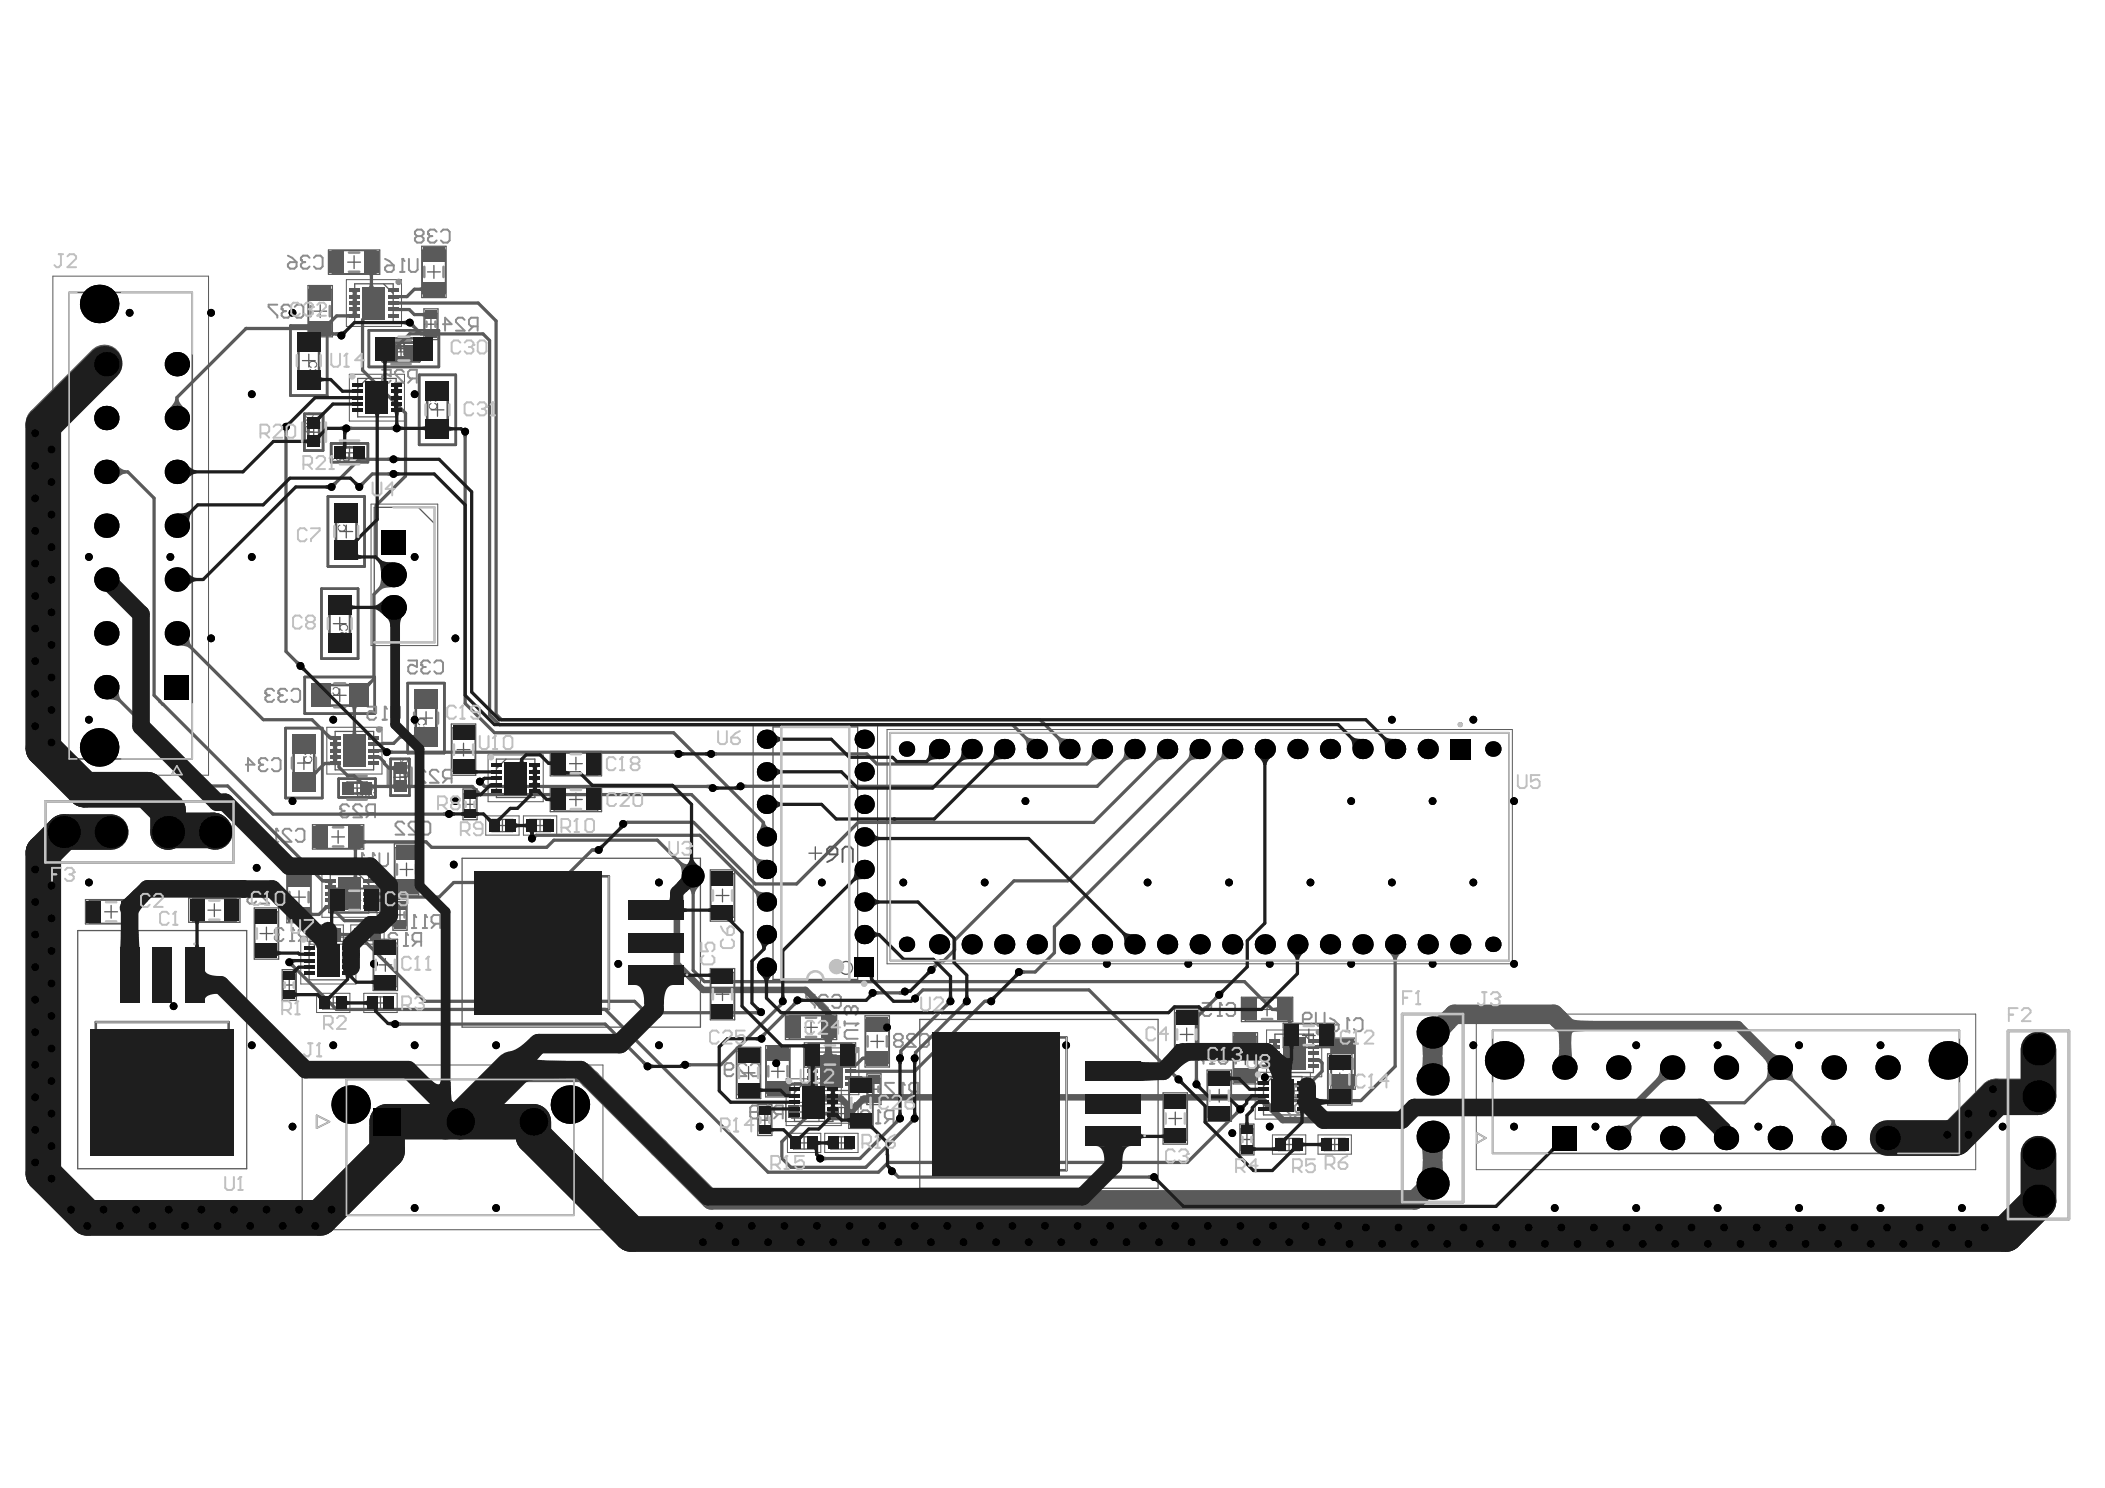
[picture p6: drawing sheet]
<svg xmlns="http://www.w3.org/2000/svg" width="297mm" height="210mm" viewBox="0 0 297 210" stroke-linecap="round" stroke-linejoin="round" font-family="sans-serif">
<path d="M55.7 49.6h1.8M56.6 48.7v1.8M47 98.1h1.8M47.9 97.2v1.8M42 107.6h1.8M42.9 106.7v1.8M49.5 111.2h1.8M50.4 110.3v1.8M55.5 109.6h1.9M56.4 108.7v1.9M59.2 101.3h1.8M60.1 100.4v1.8" fill="none" stroke="#5a5a5a" stroke-width=".18"/>
<path d="M54 48.3h5.2v2.7h-5.2zM55.2 48.9h2.8v1.5h-2.8zM43 95.5h9.9v5.2h-9.9zM45 96.6h5.8v2.9h-5.8zM57.5 96.4h5.2v9.8h-5.2zM58.7 98.4h2.9v5.8h-2.9zM40.3 102.7h5.2v9.9h-5.2zM41.4 104.7h2.9v5.8h-2.9zM47.8 109.8h5.2v2.7h-5.2zM49 110.4h2.8v1.5h-2.8zM55.1 107.1h2.7v5.1h-2.7zM55.7 108.2h1.5v2.8h-1.5z" fill="none" stroke="#5a5a5a" stroke-width=".36"/>
<g fill="#5a5a5a">
<path d="M54.7 48.6a.38 .38 0 0 1 .5-.1 .38 .38 0 0 1 .2 .3h-.1a.21 .21 0 0 0-.2-.2 .21 .21 0 0 0-.2 .2v.1l.5 .6 .1 .1h-.8v-.1h.6l-.3-.3a.45 .45 0 0 1-.3-.6z"/>
<path d="M53.8 48.5h.6l.1 .6h-.1a.25 .25 0 0 0-.3 0 .25 .25 0 0 0-.1 .3 .25 .25 0 0 0 .4 .1v-.2h.2a.39 .39 0 0 1-.5 .3 .39 .39 0 0 1-.3-.5 .39 .39 0 0 1 .5-.2v-.3h-.5z"/>
<path d="M59 101.5l.2-.2h.3a.51 .51 0 0 1 .6 .5 .51 .51 0 0 1-.4 .6v-.2a.37 .37 0 0 0 .2-.5 .37 .37 0 0 0-.5-.2 .35 .35 0 0 0-.4 .3 .35 .35 0 0 0 .3 .4l-.1 .1a.52 .52 0 0 1-.2-.8z"/>
<path d="M58.9 102.7l.3-.2v.1a.19 .19 0 0 0-.2 .2 .19 .19 0 0 0 .2 .2 .19 .19 0 0 0 .2-.1v-.1h.1a.24 .24 0 0 0 .2 .3 .24 .24 0 0 0 .3-.2 .24 .24 0 0 0-.2-.3v-.1a.36 .36 0 0 1 .3 .6 .36 .36 0 0 1-.7-.1 .3 .3 0 0 1-.4 .1 .3 .3 0 0 1-.1-.4z"/>
<path d="M58.9 103.5l.6-.1 .1 .1a.25 .25 0 0 0-.1 .4 .25 .25 0 0 0 .4 0 .25 .25 0 0 0-.1-.4v-.1a.38 .38 0 0 1 .3 .5 .38 .38 0 0 1-.5 .2 .38 .38 0 0 1-.2-.6l-.3 .1v.5h-.2z"/>
<path d="M47 97a.58 .58 0 0 1 .9 .5 .52 .52 0 0 1-.4 .6 .52 .52 0 0 1-.6-.4h.2a.37 .37 0 0 0 .5 .2 .37 .37 0 0 0 .2-.5 .35 .35 0 0 0-.3-.4 .35 .35 0 0 0-.4 .3h-.2z"/>
<path d="M46.1 97.1a.36 .36 0 0 1 .4-.2 .36 .36 0 0 1 .2 .3l-.1 .1a.19 .19 0 0 0-.1-.3 .19 .19 0 0 0-.3 .2 .19 .19 0 0 0 .2 .2h.1v.1a.24 .24 0 0 0-.4 .2 .24 .24 0 0 0 .2 .3 .24 .24 0 0 0 .3-.2h.1a.35 .35 0 0 1-.5 .2 .35 .35 0 0 1 0-.6l-.1-.1z"/>
<path d="M45.2 97.1a.36 .36 0 0 1 .4-.2 .36 .36 0 0 1 .2 .3l-.1 .1a.19 .19 0 0 0-.2-.3 .19 .19 0 0 0-.2 .2 .19 .19 0 0 0 .3 .2v.1a.25 .25 0 0 0-.4 .2 .25 .25 0 0 0 .2 .3 .25 .25 0 0 0 .3-.2h.2a.37 .37 0 0 1-.6 .3 .37 .37 0 0 1 0-.7l-.1-.1z"/>
<path d="M56.4 107.8h.1v.6l.4-.4a.37 .37 0 0 1 .5-.2 .37 .37 0 0 1 .2 .4 .37 .37 0 0 1-.4 .4v-.2a.23 .23 0 0 0 .3-.2 .23 .23 0 0 0-.2-.2 .23 .23 0 0 0-.3 .1l-.3 .4-.3 .1z"/>
<path d="M56.4 106.9h.1v.6l.3-.2a.43 .43 0 0 1 .3-.3 .43 .43 0 0 1 .4 .1 .33 .33 0 0 1 .1 .4 .33 .33 0 0 1-.4 .1v-.1a.22 .22 0 0 0 .2-.3 .22 .22 0 0 0-.4 0l-.4 .4-.2 .1z"/>
<path d="M51.4 111.2h.8v.2h-.5l.1 .2a.39 .39 0 0 1 .4 .4 .39 .39 0 0 1-.4 .4l-.3-.2v-.2h.1a.24 .24 0 0 0 .4 .2 .24 .24 0 0 0-.1-.4l-.4-.4z"/>
<path d="M52.4 111.3a.37 .37 0 0 1 .6 0 .37 .37 0 0 1-.1 .6 .3 .3 0 0 1 .1 .4 .3 .3 0 0 1-.5 0l-.1-.2 .1-.1a.18 .18 0 0 0 .2 .3 .18 .18 0 0 0 .2-.2 .18 .18 0 0 0-.2-.2l-.1-.1a.24 .24 0 0 0 .4-.2 .24 .24 0 0 0-.2-.3 .24 .24 0 0 0-.3 .2h-.1z"/>
<path d="M42.9 106.8l.4-.2v.2a.38 .38 0 0 0-.2 .5 .38 .38 0 0 0 .5 .2 .35 .35 0 0 0 .3-.3 .35 .35 0 0 0-.2-.4v-.1a.53 .53 0 0 1 .3 .7 .53 .53 0 0 1-.7 .2 .52 .52 0 0 1-.4-.8z"/>
<path d="M42.9 105.9a.32 .32 0 0 1 .3-.1 .32 .32 0 0 1 .3 .2 .3 .3 0 0 1 .5 0 .3 .3 0 0 1-.1 .4l-.1 .1-.1-.2a.18 .18 0 0 0 .2-.1 .18 .18 0 0 0-.2-.2 .18 .18 0 0 0-.1 .2h-.2a.22 .22 0 0 0-.1-.3 .22 .22 0 0 0-.3 .2 .22 .22 0 0 0 .2 .2v.2a.38 .38 0 0 1-.3-.6z"/>
<path d="M55.8 48.7l.1-.1h.5v.4h-.5l-.1-.1zM55.7 48.6v.3l.3 .2-.2 .1-.2 .4h.2l.3-.5h.3v.5h.2v-1.1h-.8z"/>
<path d="M57.1 109l.1-.1 .2 .1 .1 .5h-.4zM56.4 108.6v.2l.6 .4v.3h-.6v.2h1.2v-.6a.33 .33 0 0 0-.3-.4 .33 .33 0 0 0-.3 .4z"/>
<path d="M50.5 111.9h.4a.19 .19 0 0 1 .2 .1 .19 .19 0 0 1-.2 .2h-.4zM50.4 111.2v1.2h.5a.33 .33 0 0 0 .4-.3 .33 .33 0 0 0-.3-.4l.4-.5h-.2l-.4 .5h-.3v-.5z"/>
<path d="M43.3 105.2h.5l-.5 .3zM42.9 105v.2h.3v.5h.1l.7-.6v-.1h-.7v-.2h-.1v.2z"/>
</g>
<g fill="none" stroke="#5a5a5a" stroke-width=".18">
<path d="M46.3 35.3h7.3v3.4h-7.3zM46.9 35.4h6.1v3.2h-6.1zM49.1 37h1.8M50 36.1v1.8M59.5 34.7h3.4v7.3h-3.4zM59.6 35.3h3.3v6.1h-3.3zM60.3 38.4h1.8M61.2 37.5v1.8M42.7 50.9h1.8M43.5 40.3h3.4v7.2h-3.4zM43.6 40.8h3.2v6.2h-3.2zM43.6 50v1.8"/>
<path d="M44.3 43.9h1.8M45.2 43v1.8M50.1 40h5.4v5.5h-5.4zM50.5 53.4h5.4v5.4h-5.4zM51.8 53.4l-1.3 1.3M54.1 40l1.4 1.4M56.1 49.2h1.8M57 48.3v1.8M59.8 43.6h2v4.3h-2zM60 45.7h1.7M60 44.2h1.7v3.1h-1.7zM60.8 44.9v1.7"/>
<path d="M60.8 57.8h1.8M61.7 56.9v1.8M43.4 61h1.8M44.3 60.1v1.8M48 75h1.8M48.4 63.9h1.8M48.9 74.1v1.8M49.3 63v1.8M52.8 71.6h8.5v19h-8.5zM59 71.6l2.3 2.3M47 88h1.8M47.9 87.1v1.8"/>
<path d="M44.1 116.3h7.2v3.5h-7.2zM44.6 116.4h6.2v3.3h-6.2zM46.8 118.1h1.8M47.3 103.2h5.4v5.4h-5.4zM47.7 117.2v1.8M51.4 103.2l1.3 1.3M55.6 119h3.5v7.3h-3.5zM55.7 119.6h3.3v6.1h-3.3zM63.7 102.1h3.4v7.3h-3.4zM63.8 102.7h3.2v6.1h-3.2zM64.5 105.7h1.8M65.3 111.3h2v4.3h-2z"/>
<path d="M65.4 104.8v1.8M65.5 113.5h1.7M65.5 111.9h1.7v3.1h-1.7zM66.3 112.6v1.7M69.4 115.6h3v1.7h-3zM70 116.5h1.8M70 107.1h5.5v5.4h-5.5zM70.9 115.6v1.7M71.4 107.1l-1.4 1.3M74.7 115.6h3v1.7h-3zM75.4 116.5h1.7M76.2 115.6v1.7"/>
<path d="M77.6 106h7.3v3.4h-7.3zM77.6 111.1h7.3v3.4h-7.3zM78.2 106.1h6.1v3.3h-6.1zM78.2 111.1h6.1v3.3h-6.1zM80.4 107.7h1.8M80.4 112.8h1.8M81.3 106.8v1.8M81.3 111.9v1.8M109.1 102.5h11.9v35.7h-11.9zM115.1 119.5v1.8M11 131.3h23.8v33.6h-23.8zM12.1 126.9h7.2v3.4h-7.2z"/>
<path d="M12.6 127h6.2v3.2h-6.2zM14.8 128.6h1.8M15.7 127.7v1.8M26.6 126.7h7.3v3.4h-7.3zM27.2 126.8h6.1v3.2h-6.1zM29.3 128.4h1.8M30.2 127.5v1.8M35.9 128.1h3.4v7.2h-3.4zM36 128.6h3.2v6.2h-3.2zM36.7 131.7h1.8M37.6 130.8v1.8M39.8 136.8h2v4.3h-2z"/>
<path d="M40 139h1.7M40 137.4h1.7v3.1h-1.7zM40.5 122.9h3.4v7.3h-3.4zM40.6 123.5h3.2v6.1h-3.2zM40.8 138.1v1.7M41.3 126.6h1.8M42.2 125.6v1.9M43.6 132.8h5.4v5.4h-5.4zM44.6 131h3v1.7h-3zM45 132.8l-1.4 1.4M45.2 131.8h1.8M46.1 131v1.7"/>
<path d="M46.4 125.3h7.2v3.4h-7.2zM46.6 123.4h5.4v5.4h-5.4zM46.9 125.4h6.2v3.2h-6.2zM49.1 127h1.8M50 126.1v1.8M50.4 131h2.9v1.7h-2.9zM50.7 123.4l1.3 1.3M51 131.8h1.7M51.8 131v1.7M52.7 132.5h3.4v7.2h-3.4zM52.7 133h3.3v6.2h-3.3zM53.5 136.1h1.8"/>
<path d="M54.4 135.2v1.8M55.5 126.9h1.9v4.3h-1.9zM55.6 129.1h1.7M55.6 127.5h1.7v3.1h-1.7zM56.4 128.2v1.7M56.5 122.6h1.8M57.4 121.7v1.9M65.2 121.1h33.6v23.8h-33.6zM100.2 122.7h3.5v7.2h-3.5zM100.2 136.6h3.5v7.3h-3.5zM100.3 123.2h3.3v6.2h-3.3zM100.3 137.2h3.3v6.1h-3.3z"/>
<path d="M101 126.3h1.9M102 125.4v1.8M102 139.3v1.8M114.1 120.4h1.9M45.5 140.6h3v1.7h-3zM46.2 141.5h1.7M47 140.6v1.7M52.2 140.6h3v1.7h-3zM52.8 141.5h1.7M53.7 140.6v1.7M101 140.2h1.9M103.9 147.7h3.4v7.3h-3.4z"/>
<path d="M104 148.3h3.3v6.1h-3.3zM104.7 151.4h1.8M105.6 150.4v1.9M106.9 155.8h2v4.4h-2zM107.1 158h1.7M107.1 156.5h1.7v3h-1.7zM107.9 157.1v1.8M108 147.5h3.5v7.2h-3.5zM108.1 148h3.3v6.2h-3.3zM108.9 151.1h1.8M109.8 150.2v1.8M110.8 143.2h7.3v3.4h-7.3z"/>
<path d="M111.4 143.3h6.1v3.2h-6.1zM111.7 156h3v1.7h-3zM112.1 152.8h5.4v5.4h-5.4zM112.4 156.9h1.7M113.2 156v1.7M113.5 152.8l-1.4 1.3M113.5 147.1h7.2v3.4h-7.2zM113.5 144.9h1.9M114 147.2h6.2v3.3h-6.2zM114.4 144v1.8M114.6 148.4h5.4v5.4h-5.4zM116.2 148.8h1.8"/>
<path d="M117.1 147.9v1.8M117.2 156.2h3v1.7h-3zM117.9 157.1h1.7M118.7 148.4l1.3 1.4M118.7 156.2v1.7M119.8 152h3.4v7.2h-3.4zM119.9 152.5h3.2v6.1h-3.2zM120.6 155.6h1.8M121.5 154.7v1.8M122.1 143.3h3.4v7.2h-3.4zM122.2 143.8h3.2v6.2h-3.2zM122.3 151.5h2v4.3h-2z"/>
<path d="M122.5 153.6h1.7M122.5 152.1h1.7v3.1h-1.7zM122.9 146.9h1.8M123.3 152.8v1.7M123.8 146v1.8M129.8 143.8h33.6v23.8h-33.6zM164.1 154.2h3.5v7.2h-3.5zM164.2 154.7h3.3v6.2h-3.3zM164.9 157.8h1.8M165.7 142.3h3.5v7.2h-3.5zM165.8 142.9h3.3v6.1h-3.3zM165.8 156.9v1.8"/>
<path d="M166.5 145.9h1.9M167.5 145v1.8M170.3 150.9h3.5v7.3h-3.5zM170.4 151.5h3.3v6.1h-3.3zM171.1 154.6h1.9M172 153.7v1.8M174 145.7h3.4v7.2h-3.4zM174.1 146.2h3.3v6.2h-3.3zM174.8 149.3h1.8M175 158.6h2v4.3h-2zM175.1 159.2h1.7v3.1h-1.7zM175.2 140.7h7.2v3.4h-7.2z"/>
<path d="M175.7 140.8h6.2v3.2h-6.2zM175.7 148.4v1.8M176 159.9v1.7M177.9 142.4h1.8M178.3 151.9h5.4v5.4h-5.4zM178.8 141.5v1.8M179.7 151.9l-1.4 1.3M179.9 145.9h5.4v5.4h-5.4zM180.4 152.9h4.4v2h-4.4zM181.1 144.4h7.2v3.4h-7.2zM181.1 153h3.1v1.7h-3.1zM181.8 153.9h1.7"/>
<path d="M182.6 153v1.7M183.8 146.1h1.8M184 145.9l1.3 1.3M184.7 145.2v1.8M187.3 148.7h3.5v7.2h-3.5zM187.4 149.2h3.3v6.1h-3.3zM187.8 146.4h3.4v7.3h-3.4v-9.3h-6.2v3.3h6.2M187.9 147h3.2v6.1h-3.2zM188.2 152.3h1.8M188.6 150.1h1.8M189.1 151.4v1.8M189.5 149.2v1.8"/>
<path d="M112 160.4h3v1.7h-3zM112.6 161.2h1.7M113.5 160.4v1.7M117.2 160.4h3v1.7h-3zM117.9 161.2h1.7M118.7 160.4v1.7M175.1 160.7h1.7M180.4 160.6h3v1.7h-3zM181 161.5h1.8M181.9 160.6v1.7M186.8 160.6h3v1.7h-3zM187.5 161.5h1.7"/>
<path d="M188.3 160.6v1.7"/>
<circle cx="119.4" cy="136.5" r=".9"/>
</g>
<g fill="none" stroke="#5a5a5a" stroke-width=".14">
<path d="M7.5 39h21.9v70.4h-21.9zM48.9 39.4h7.8v6.6h-7.8zM49.3 52.8h7.8v6.6h-7.8zM52.4 71.1h9.4v20h-9.4zM46.1 102.6h7.8v6.6h-7.8zM68.5 115.1h4.8v2.7h-4.8zM68.9 106.5h7.8v6.6h-7.8zM73.9 115.1h4.7v2.7h-4.7zM106.3 102.1h17.5v36.5h-17.5zM125.2 102.9h88.2v33.1h-88.2zM42.4 132.2h7.8v6.6h-7.8zM43.8 130.5h4.7v2.7h-4.7z"/>
<path d="M45.4 122.8h7.8v6.6h-7.8zM49.5 130.5h4.7v2.7h-4.7zM42.6 150.2h42.5v23.3h-42.5zM44.7 140.1h4.7v2.7h-4.7zM51.3 140.1h4.7v2.7h-4.7zM110.9 155.5h4.7v2.7h-4.7zM110.9 152.2h7.8v6.6h-7.8zM111.1 159.9h4.7v2.7h-4.7zM113.4 147.8h7.8v6.6h-7.8zM116.4 155.7h4.7v2.7h-4.7zM116.4 159.9h4.7v2.7h-4.7zM177.1 151.3h7.8v6.6h-7.8z"/>
<path d="M178.7 145.3h7.8v6.6h-7.8zM208.3 143.1h70.5v21.9h-70.5zM179.6 160.1h4.7v2.7h-4.7zM186 160.1h4.7v2.7h-4.7z"/>
</g>
<path d="M9.8 41.3h17.3v65.8h-17.3zM25 108l.7 1.3h-1.5zM125.6 103.4h87.4v32.1h-87.4zM44.7 157.3l1.8 .9-1.8 .9zM48.9 152.3h32.1v19.1h-32.1zM208.4 159.8l1.3 .7-1.3 .8zM210.6 145.3h65.9v17.4h-65.9z" fill="none" stroke="#5a5a5a" stroke-width=".23"/>
<g fill="none" stroke="#5a5a5a" stroke-width=".36">
<path d="M41 45.9h5.2v9.9h-5.2zM42.9 58.4h2.7v5.2h-2.7zM52.1 46.6h9.8v5.2h-9.8zM59.1 52.9h5.2v9.8h-5.2zM46.3 70h5.1v9.9h-5.1zM46.7 62.6h5.2v2.6h-5.2zM45.4 83h5.1v9.9h-5.1zM6.4 113.1h26.6v8.6h-26.6zM70 123.6h15.9v18.7h-15.9zM13.5 144.2h18.8v15.8h-18.8zM134.6 146.3h15.9v18.8h-15.9zM197.9 143h8.6v26.6h-8.6z"/>
<path d="M283.4 145.4h8.6v26.6h-8.6z"/>
<circle cx="206.1" cy="102.2" r=".18"/>
</g>
<g fill="#5a5a5a">
<path d="M47.4 63.9h.8l-.2 .4a.46 .46 0 0 0-.4 .5l.3 .1 .1-.2h.2a.37 .37 0 0 1-.4 .4 .37 .37 0 0 1-.4-.4 .37 .37 0 0 1 .3-.4l.3-.3h-.6z"/>
<path d="M46.7 63.9h.2v.9l.3-.2v.2l-.4 .3h-.1z"/>
<path d="M43.1 59.3a.52 .52 0 0 1 .8 .3l.2 .1v-.6h.1v.8h-.2l-.2-.3a.4 .4 0 0 0-.6-.2v.2l.2 .1v.2a.38 .38 0 0 1-.3-.6z"/>
<path d="M57.1 48.2v-.1a.54 .54 0 0 1 .9 .3h-.2a.38 .38 0 0 0-.5-.2 .38 .38 0 0 0-.2 .5 .35 .35 0 0 0 .4 .4 .35 .35 0 0 0 .3-.3h.2a.56 .56 0 0 1-.8 .3 .56 .56 0 0 1-.2-.8z"/>
<path d="M58.2 48.1a.31 .31 0 0 1 .5 0 .31 .31 0 0 1 0 .4 .36 .36 0 0 1 0 .7 .36 .36 0 0 1-.6-.3h.2a.24 .24 0 0 0 .3 .2 .24 .24 0 0 0 .1-.3 .24 .24 0 0 0-.3-.2v-.1a.19 .19 0 0 0 .3-.2 .19 .19 0 0 0-.2-.2 .19 .19 0 0 0-.2 .3l-.2-.1z"/>
<path d="M60.6 57l.2-.2 .1 .2a.38 .38 0 0 0-.2 .5 .38 .38 0 0 0 .5 .2 .35 .35 0 0 0 .4-.3 .35 .35 0 0 0-.3-.4v-.2a.56 .56 0 0 1 .3 .8 .56 .56 0 0 1-.8 .2 .61 .61 0 0 1-.2-.8z"/>
<path d="M60.5 56.2a.27 .27 0 0 1 .3-.2 .27 .27 0 0 1 .2 .2 .35 .35 0 0 1 .6-.1 .35 .35 0 0 1-.2 .6v-.2a.24 .24 0 0 0 .2-.3 .24 .24 0 0 0-.3-.1 .24 .24 0 0 0-.2 .3h-.1a.19 .19 0 0 0-.2-.3 .19 .19 0 0 0-.2 .3 .19 .19 0 0 0 .3 .1l-.1 .2-.2-.1z"/>
<path d="M60.5 55.2h1.2v.2h-.9l.2 .2v.1h-.2l-.1-.3h-.2z"/>
<path d="M48 88.2l.3-.2h.3a.5 .5 0 0 1 .5 .5 .5 .5 0 0 1-.3 .5l-.1-.1a.38 .38 0 0 0 .2-.6 .38 .38 0 0 0-.5-.1 .35 .35 0 0 0-.4 .3 .35 .35 0 0 0 .4 .4l-.1 .1a.57 .57 0 0 1-.3-.8z"/>
<path d="M47.7 74.2l.2-.2 .1 .2a.36 .36 0 0 0-.2 .4 .36 .36 0 0 0 .5 .2 .37 .37 0 0 0 .4-.3 .37 .37 0 0 0-.3-.4v-.1a.52 .52 0 0 1 .4 .6 .52 .52 0 0 1-.6 .4 .51 .51 0 0 1-.5-.2 .51 .51 0 0 1 0-.6z"/>
<path d="M47.7 73.1l.6 .3 .5 .1v.2l-.4-.1-.6-.3v.5h-.1z"/>
<path d="M43.6 51.1l.1-.1a.61 .61 0 0 1 .7-.1 .61 .61 0 0 1 .3 .7l-.3 .3v-.2a.38 .38 0 0 0 .2-.5 .38 .38 0 0 0-.6-.1 .35 .35 0 0 0-.3 .3 .35 .35 0 0 0 .3 .3l-.1 .2a.55 .55 0 0 1-.3-.8z"/>
<path d="M43.6 52.2l.3-.1v.1a.24 .24 0 0 0-.2 .3 .24 .24 0 0 0 .3 .2 .24 .24 0 0 0 .1-.4h.2a.19 .19 0 0 0 .1 .3 .19 .19 0 0 0 .2-.2 .19 .19 0 0 0-.2-.2v-.1a.33 .33 0 0 1 .4 .4 .33 .33 0 0 1-.6 .1 .37 .37 0 0 1-.5 .1 .37 .37 0 0 1-.1-.5z"/>
<path d="M43.6 52.9l.3 .2a.47 .47 0 0 0 .7 .3v-.2l-.2-.1v-.2a.38 .38 0 0 1 .2 .7 .38 .38 0 0 1-.6-.2l-.3-.3v.6h-.1z"/>
<path d="M48.5 64.7v.1l.2 .1h.4v-.3h-.5zM48.3 63.9h.2l.4 .5h.2v-.5h.2v1.2h-.5a.33 .33 0 0 1-.4-.3 .33 .33 0 0 1 .3-.4z"/>
<path d="M43.3 60.2l-.1 .6h.4v-.5zM43.1 60.2a.34 .34 0 0 1 .3-.1 .34 .34 0 0 1 .3 .3l.5-.4v.2l-.5 .3v.3h.5v.2h-1.1z"/>
<path d="M43.2 58.5a.35 .35 0 0 0 .2 .3 .35 .35 0 0 0 .4 0 .23 .23 0 0 0 .3-.2 .23 .23 0 0 0-.3-.2h-.3zM43.1 58.5l.2-.2 .3-.1a.59 .59 0 0 1 .7 .4 .67 .67 0 0 1-.6 .4 .67 .67 0 0 1-.6-.4z"/>
<path d="M59.2 48.3v.1a.53 .53 0 0 0 .2 .7 .65 .65 0 0 0 .2-.8l-.2-.2zM59.1 48.2a.43 .43 0 0 1 .6 0 .43 .43 0 0 1 .1 .5 .38 .38 0 0 1-.4 .5 .38 .38 0 0 1-.4-.5z"/>
<path d="M48.6 89.5a.2 .2 0 0 0 .4 0 .2 .2 0 0 0-.4 0zM48 89.5a.25 .25 0 0 0 .5 0 .25 .25 0 0 0-.5 0zM48 89.3a.34 .34 0 0 1 .6 .1 .31 .31 0 0 1 .5 .1 .31 .31 0 0 1-.4 .4l-.1-.2a.37 .37 0 0 1-.6 .1 .37 .37 0 0 1 0-.5z"/>
</g>
<g fill="none" stroke="#5a5a5a" stroke-width=".36">
<path d="M41 45.9h5.2v9.9h-5.2zM42.1 48h2.9v5.8h-2.9zM42.9 58.4h2.7v5.2h-2.7zM43.5 59.6h1.5v2.8h-1.5zM52.1 46.6h9.8v5.2h-9.8zM54.1 47.7h5.8v2.9h-5.8zM59.1 52.9h5.2v9.8h-5.2zM60.3 54.9h2.9v5.8h-2.9zM46.3 70h5.1v9.9h-5.1zM46.7 62.6h5.2v2.6h-5.2zM47.4 72.1h2.9v5.8h-2.9zM47.9 63.1h2.8v1.5h-2.8z"/>
<path d="M45.4 83h5.1v9.9h-5.1zM46.5 85.1h2.9v5.8h-2.9z"/>
</g>
<path d="M116.7 119.8l.4-.4h.7l.4 .4v.7h-1.1l-.4-.3zM118.2 120.5l-.8 .7-.7 .4M118.9 121.6v-1.8l.4-.4h.7l.3 .4v1.8" fill="none" stroke="#5a5a5a" stroke-width=".27"/>
<g fill="none" stroke="#8c8c8c" stroke-width=".36">
<path d="M49.2 35.6h1.5M49.2 38.3h1.5M59.9 37.6v1.5M62.6 37.6v1.5M43.8 43.2v1.4M46.5 43.2v1.4M55.2 48h2.7M55.2 51.4h2.7M60.2 45.4v.7M61.4 45.4v.7M47.2 99.8h1.5M47.2 96.4h1.5"/>
<path d="M41.2 106.9v1.5M44.6 106.9v1.5M47 119.4h1.4M47 116.7h1.4M49 112.8h2.7M49 109.5h2.7M54.7 108.3v2.7M58.1 108.3v2.7M58.4 100.5v1.6M61.8 100.5v1.6M40.8 125.8v1.5M43.6 125.8v1.5"/>
<path d="M55.8 128.7v.7M56 121.9v1.5M57.1 128.7v.7M58.7 121.9v1.5M108.4 150.4v1.4M111.1 150.4v1.4M113.7 143.6h1.5M113.7 146.3h1.5M122.4 146.2v1.4M122.7 153.3v.7M124 153.3v.7M125.1 146.2v1.4"/>
<path d="M174.4 148.6v1.4M177.1 148.6v1.4M178.1 143.8h1.4M178.1 141h1.4M182.3 154.5h.7M182.3 153.2h.7M188.2 149.3v1.5M190.9 149.3v1.5"/>
</g>
<g fill="none" stroke="#8c8c8c" stroke-width=".28">
<path d="M40.6 36.1l.6 .3 .6 .6M40.9 37h.9v.6l-.3 .3h-.6l-.3-.3v-.3zM42.5 36.7h.1M42.5 36.7l.3 .3M42.8 37l-.3 .3v.3l.3 .3h.6l.3-.3M42.8 37h.3M43.7 36.4l-.3-.3h-.6l-.3 .3v.3M44.3 36.4l.3-.3h.6l.3 .3v1.2l-.3 .3h-.6l-.3-.3M54.3 37.7l.3-.3h1v.7l-.3 .3h-.7l-.3-.3zM54.3 36.5l.6 .3 .7 .6M56.5 38.4h.6M56.8 36.5h.1"/>
<path d="M56.8 36.5v1.9M56.8 36.5l.3 .3M57.7 36.5v1.6l.3 .3h.6l.3-.3v-1.6M58.9 33.3l-.4-.3v-.3l.4-.3h.6l.3 .3v.3l-.3 .3M58.9 33.3l-.4 .3v.3l.4 .3h.6l.3-.3v-.3l-.3-.3M58.9 33.3h.6M60.4 33h.1M60.4 33l.3 .3M60.7 33.3l-.3 .3v.3l.3 .3h.6l.3-.3M60.7 33.3h.3M61.6 32.7l-.3-.3h-.6l-.3 .3v.3M62.2 32.7l.3-.3h.6l.3 .3v1.2l-.3 .3h-.6l-.3-.3"/>
<path d="M39.1 43h-1.2v.3l1.2 1.2v.3M39.7 43.6h.1M39.7 43.6l.4 .3M40.1 43.9l-.4 .3v.3l.4 .3h.6l.3-.3M40.1 43.9h.3M41 43.3l-.3-.3h-.6l-.4 .3v.3M41.6 43.3l.3-.3h.6l.3 .3v1.2l-.3 .3h-.6l-.3-.3M53.9 52.2h1.2v.9l-.6-.3h-.3l-.3 .3v.6l.3 .3h.6l.3-.3M57 52.5l-.3-.3h-.6l-.4 .3v.3l1.3 1.2h-1.3M58.2 53.4l-.6 .6M58.8 53.4h-.9l-.3-.3v-.6l.3-.3h.9v1.8M62.5 45.7h1.2l-.9-.9v1.9"/>
<path d="M65.6 45.1l-.3-.3h-.7l-.3 .3v.3l1.3 1.3h-1.3M66.8 46l-.6 .7M67.4 46h-.9l-.3-.3v-.6l.3-.3h.9v1.9M37.4 97.8h.1M37.4 97.8l.4 .3M37.8 98.1l-.4 .3v.3l.4 .3h.6l.3-.3M37.8 98.1h.3M38.7 97.5l-.3-.3h-.6l-.4 .3v.3M39.3 97.8h.1M39.3 97.8l.3 .3M39.6 98.1l-.3 .3v.3l.3 .3h.6l.3-.3M39.6 98.1h.3"/>
<path d="M40.5 97.5l-.3-.3h-.6l-.3 .3v.3M41.1 97.5l.3-.3h.6l.3 .3v1.2l-.3 .3h-.6l-.3-.3M51.9 99.7h1.2v.9l-.6-.3h-.3l-.3 .3v.6l.3 .3h.6l.3-.3M54.3 99.7h.1M54.3 99.7v1.8M54.3 99.7l.3 .3M55.2 99.7v1.5l.3 .3h.6l.3-.3v-1.5M57.6 93.2h1.2v.9l-.6-.3h-.3l-.3 .3v.6l.3 .3h.6l.3-.3M59.5 93.8h.1M59.5 93.8l.3 .3M59.8 94.1l-.3 .3v.3l.3 .3h.6l.3-.3M59.8 94.1h.3"/>
<path d="M60.7 93.5l-.3-.3h-.6l-.3 .3v.3M61.3 93.5l.3-.3h.6l.3 .3v1.2l-.3 .3h-.6l-.3-.3M34.7 107.9h1.2l-.9-.9v1.8M36.5 107.6h.1M36.5 107.6l.3 .3M36.8 107.9l-.3 .3v.3l.3 .3h.6l.4-.3M36.8 107.9h.3M37.8 107.3l-.4-.3h-.6l-.3 .3v.3M38.4 107.3l.3-.3h.6l.3 .3v1.2l-.3 .3h-.6l-.3-.3M38.7 118.7h.6M39 116.9h.1M39 116.9v1.8"/>
<path d="M39 116.9l.3 .3M41.1 117.2l-.3-.3h-.6l-.3 .3v.3l1.2 1.2h-1.2M41.7 117.2l.3-.3h.7l.3 .3v1.2l-.3 .3h-.7l-.3-.3M48 114.1h.1M48 114.1l.3 .3M48.3 114.4l-.3 .3v.3l.3 .3h.6l.3-.3M48.3 114.4h.3M49.2 113.8l-.3-.3h-.6l-.3 .3v.3M51.1 113.8l-.3-.3h-.6l-.3 .3v.3l1.2 1.2h-1.2M52.3 114.7l-.6 .6M52.9 114.7h-.9l-.3-.3v-.6l.3-.3h.9v1.8M54 101.5h.6"/>
<path d="M57 116.2l-.3-.3h-.6l-.3 .3v.3l1.2 1.2h-1.2M58.9 116.2l-.3-.3h-.6l-.3 .3v.3l1.2 1.2h-1.2M59.5 116.2l.3-.3h.6l.3 .3v1.2l-.3 .3h-.6l-.3-.3M60 108.9l-.3-.3h-.6l-.3 .3v.3l1.2 1.2h-1.2M61.9 108.9l-.3-.3h-.6l-.3 .3v.3l1.2 1.2h-1.2M63.1 109.8l-.6 .6M63.7 109.8h-.9l-.3-.3v-.6l.3-.3h.9v1.8M34.9 126.2h.1M34.9 126.2l.3 .4M35.2 126.6l-.3 .3v.3l.3 .3h.6l.3-.3M35.2 126.6h.3M36.1 125.9l-.3-.3h-.6l-.3 .3v.3"/>
<path d="M38 125.9l-.3-.3h-.6l-.3 .3v.3l1.2 1.3h-1.2M38.6 125.9l.3-.3h.6l.3 .3v1.3l-.3 .3h-.6l-.3-.3M38.8 131.5h.1M38.8 131.5l.3 .3M39.1 131.8l-.3 .3v.3l.3 .4h.6l.3-.4M39.1 131.8h.3M40 131.2l-.3-.3h-.6l-.3 .3v.3M40.9 132.8h.6M41.2 130.9h.1M41.2 130.9l.3 .3M41.2 130.9v1.9M42.8 132.1l-.7 .7"/>
<path d="M43.4 132.1h-.9l-.4-.3v-.6l.4-.3h.9v1.9M50.8 122.2h.6M51.1 120.4h.1M51.1 120.4v1.8M51.1 120.4l.3 .3M52.3 122.2h.6M52.6 120.4h.1M52.6 120.4v1.8M52.6 120.4l.3 .3M53.5 120.4v1.5l.3 .3h.7l.3-.3v-1.5M56.1 131.9l-.3-.3h-.7l-.3 .3v.3l1.3 1.2h-1.3M57 133.4h.6"/>
<path d="M57.3 131.6h.1M57.3 131.6l.3 .3M57.3 131.6v1.8M58.1 130.9h.6M58.4 129.1h.1M58.4 129.1v1.8M58.4 129.1l.3 .3M58.8 132.8l-.6 .6M59.4 132.8h-.9l-.3-.3v-.6l.3-.3h.9v1.8M59.7 130.9h.6M60 129.1h.1M60 129.1l.3 .3"/>
<path d="M60 129.1v1.8M61.5 130.3l-.6 .6M62.1 130.3h-.9l-.3-.3v-.6l.3-.3h.9v1.8M102.3 150.9h.9l.3-.3v-.3l-.3-.3h-.6l-.3 .3v1.2l.3 .3h.6l.3-.3M105.3 150.3l-.3-.3h-.6l-.3 .3v.3l1.2 1.2h-1.2M105.9 156.9h.9l.3-.3v-.4l-.3-.3h-.6l-.3 .3v1.3l.3 .3h.6l.3-.3M105.9 150.3l.3-.3h.7l.3 .3v1.2l-.3 .3h-.7l-.3-.3M108 157.8h.6M108.3 155.9h.1M108.3 155.9l.3 .3M108.3 155.9v1.9M109.8 157.2l-.6 .6"/>
<path d="M110.5 157.2h-1l-.3-.3v-.7l.3-.3h1v1.9M115 140.3h-1.2v.3l1.2 1.3v.3M116.8 140.6l-.3-.3h-.6l-.3 .3v.3l1.2 1.3h-1.2M117.4 140.6l.3-.3h.6l.4 .3v1.3l-.4 .3h-.6l-.3-.3M119.2 144.1v.6M119.2 144.4h1.8M120.1 142.2l-.3-.3h-.3l-.3 .3v.7l.3 .3M120.1 142.2v.3M120.4 141.9h.1M120.4 141.9h.3l.3 .3v.7l-.3 .3M120.4 141.9l-.3 .3M121 144.4h.1"/>
<path d="M121 145.3h-1.5l-.3 .3v.6l.3 .3h1.5M121 144.4l-.3 .3M121.8 157.5l-.3-.3v-.3l.3-.3h.6l.3 .3v.3l-.3 .3M121.8 157.5l-.3 .4v.3l.3 .3h.6l.3-.3v-.3l-.3-.4M121.8 157.5h.6M123.6 158.5h.6M123.9 156.6h.1M123.9 156.6l.3 .3M123.9 156.6v1.9M125.5 157.9l-.6 .6M126.1 157.9h-.9l-.3-.4v-.6l.3-.3h.9v1.9M126.2 152.7h-1.3v.4l1.3 1.2v.3"/>
<path d="M126.5 146.8l-.3 .3v.3l.3 .3h.6l.3-.3v-.3l-.3-.3M126.5 146.8l-.3-.3v-.4l.3-.3h.6l.3 .3v.4l-.3 .3M126.5 146.8h.6M127.1 154.6h.6M127.4 152.7h.1M127.4 152.7l.3 .4M127.4 152.7v1.9M128.9 154l-.6 .6M129.2 146.1l-.3-.3h-.6l-.3 .3v.4l1.2 1.2h-1.2M129.5 154h-.9l-.3-.3v-.6l.3-.4h.9v1.9M129.8 146.1l.3-.3h.7l.3 .3v1.3l-.3 .3h-.7l-.3-.3M169.7 141.5h1.2v.9l-.6-.3h-.3l-.3 .3v.6l.3 .3h.6l.3-.3"/>
<path d="M169.8 148.2h-1.2v.3l1.2 1.3v.3M170.7 150.1h.7M171.1 148.2h.1M171.1 148.2v1.9M171.1 148.2l.3 .3M171.8 143.3h.6M172 148.5l.3-.3h.6l.3 .3v1.3l-.3 .3h-.6l-.3-.3M172.1 141.5h.1M172.1 141.5v1.8M172.1 141.5l.3 .3M173.1 141.8l.3-.3h.6l.3 .3v1.2l-.3 .3h-.6l-.3-.3M182.1 155.7h-1.2v.3l1.2 1.2v.3"/>
<path d="M183.3 156.9l-.6 .6M183.8 143.8h1l.3-.3v-.3l-.3-.3h-.6l-.4 .3v1.2l.4 .3h.6l.3-.3M183.9 156.9h-.9l-.3-.3v-.6l.3-.3h.9v1.8M185.7 142.9v1.5l.3 .3h.6l.3-.3v-1.5M187.7 143.6l.6 .3 .6 .6M188 144.5h.9v.7l-.3 .3h-.6l-.3-.3v-.3zM189.8 145.5h.6M190.1 143.6h.1M190.1 143.6v1.9M190.1 143.6l.3 .3M191 143.9l.4-.3h.6l.3 .3v1.3l-.3 .3h-.6l-.4-.3"/>
</g>
<g fill="none" stroke="#8c8c8c" stroke-width=".45">
<circle cx="56.3" cy="39.8" r=".23"/>
<circle cx="53.5" cy="102.9" r=".23"/>
<circle cx="52.8" cy="123.1" r=".23"/>
<circle cx="120.8" cy="148.1" r=".23"/>
<circle cx="186.1" cy="145.6" r=".23"/>
</g>
<g fill="#5a5a5a">
<path d="M58.5 46.5h.7l.3 .3 .5 .1-.6 .4-1-.4a.18 .18 0 0 0 .3-.1 .18 .18 0 0 0-.2-.3z"/>
<path d="M116.8 151.2l.5-.5 .2 .3-.4 .3z"/>
<path d="M113.3 152.7l1-.1v.7l-1-.1z"/>
<path d="M97.5 123.9h.6l-.1 1h-.4z"/>
<path d="M96.7 122.8l.3-.3 .8 .6-.4 .5z"/>
<path d="M220.1 146.6h1.6l.2 2.9h-2l.1-.6z"/>
<path d="M221.9 143.7l.6 .2 2.3 .1v1.4l-2.6 .1-.3 .2z"/>
<path d="M219.9 145.7h2l-.1 .5-.1 2.4h-1.6z"/>
<path d="M250.5 150.6l.7 .7a2.35 2.35 0 0 0-1.3 .9l-.3-.3 .6-.8z"/>
<path d="M251.2 151.3l.6-.7a2.34 2.34 0 0 0 1 1.3l-.4 .3-.7-.7z"/>
<path d="M40.8 136.3l.6-.6 .2 .5-.4 .3z"/>
<path d="M162 165.8l.5-.1v.7l-.5-.1z"/>
<path d="M96.7 124.7h2.2a2.39 2.39 0 0 0-.9 1.4h-.4a2.19 2.19 0 0 0-.9-1.4z"/>
<path d="M96.2 123.6l1.6 1.6-.8 .1-.6 .4-.7-.7 .4-.6z"/>
<path d="M95.8 121.9l.4-.3a2.19 2.19 0 0 0 1.6 .4l-1.6 1.6a2.39 2.39 0 0 0-.4-1.7z"/>
<path d="M55.2 60.2l.4-.2v.8l-.4-.1z"/>
<path d="M49.3 60l.4 .2v.5l-.4 .1z"/>
<path d="M57.8 46.1l.6-.6 .2 .4-.3 .4z"/>
<path d="M47.3 46.9l.7-.1-.4 .7-.3-.2z"/>
<path d="M40 60.6h.7l-.1 .4h-.5z"/>
<path d="M41.6 93.5l.4-.3 .4 .2-.6 .5z"/>
<path d="M55 105.7l.4 .2v.4l-.4 .2z"/>
<path d="M65.3 61.3h.7l-.1 .4h-.5z"/>
<path d="M174.5 156.5l.5 .5-.4 .2-.3-.3z"/>
<path d="M171.5 140.3l.5 .6-.4 .2-.3-.3z"/>
<path d="M168.6 152.1h.5l.1 .5h-.8z"/>
<path d="M165.6 151.8l.3-.3 .4 .2-.5 .6z"/>
<path d="M67.7 110.8l.6-.5 .2 .4-.4 .3z"/>
<path d="M104.9 110.5l.4 .2v.4l-.4 .2z"/>
<path d="M126.4 165.2l.2 .4-.3 .3-.4-.1z"/>
<path d="M106.5 142.6l.5-.1 .1 .7-.5-.1z"/>
<path d="M139 141l.5-.1v.7l-.5-.1z"/>
<path d="M144.2 136.7l.4 .2v.4l-.4 .2z"/>
<path d="M123.5 139.7l.5 .1v.5l-.5 .1z"/>
<path d="M126.8 139.8l.4-.2 .3 .8-.7-.1z"/>
<path d="M126.5 157.8l.5 .5-.4 .2-.3-.3z"/>
<path d="M126.9 148.4l.5 .1 .1 .5-.8-.2z"/>
<path d="M128.5 157.8l.6 .5-.5 .2-.3-.3z"/>
<path d="M107.3 146l.4-.3 .4 .2-.1 .4z"/>
<path d="M116.1 163l.5 .2v.5l-.5 .1z"/>
<path d="M135.9 141.3l.5 .5-.4 .2-.3-.3z"/>
<path d="M133.6 141.3l.5 .5-.4 .2-.3-.3z"/>
<path d="M131.4 136.3l.5-.2 .3 .3-.2 .4z"/>
<path d="M112 141.2l.6 .5-.4 .2-.4-.3z"/>
<path d="M97.1 149.8l.4 .2v.4l-.4 .2z"/>
<path d="M129 140.3l.5-.2 .3 .2-.1 .5z"/>
<path d="M99.7 110.7h.7l-.3 .7-.4-.2z"/>
<path d="M100.7 106l.5 .1v.5l-.5 .1z"/>
<path d="M94.9 105.9l.6-.1-.3 .7-.3-.2z"/>
<path d="M75.3 117.8l.2-.1 .3 .3-.2 .2z"/>
<path d="M83.7 119.7l.4-.2v.8l-.4-.2z"/>
<path d="M56.2 144.1l.4 .1v.5l-.4 .1z"/>
<path d="M50.7 68.1l.4-.2 .4 .4-.2 .4z"/>
<path d="M54.7 66.6l.4-.1v.7l-.4-.1z"/>
<path d="M54.7 64.6l.4-.2v.8l-.4-.2z"/>
<path d="M46.8 68.1l.4-.2 .3 .4-.2 .4z"/>
<path d="M62.5 114.6l.5-.1v.7l-.5-.1z"/>
<path d="M90.6 150l.4-.3 .4 .2-.6 .5z"/>
<path d="M129 148.5h.4l.1 .4-.6-.1z"/>
<path d="M121.9 154.5h.5l.1-.1v1.2l-.1-.1h-.5z"/>
<path d="M122.1 152.1l.3-.1 .1-.2v.9l-.1-.1-.3-.1z"/>
<path d="M119.3 156.2a.76 .76 0 0 0 1-.3l.3-.3 .7 .6a1.35 1.35 0 0 0-.7 1.3z"/>
<path d="M116.4 156.9l.3-.1 .1-.2v.9l-.1-.1-.3-.1z"/>
<path d="M111.3 152.6l.5 .1v.5h-.4l-.1 .2z"/>
<path d="M115.1 156.6l.1 .2 .4 .1v.4l-.4 .1-.1 .1z"/>
<path d="M113.7 157.1l.6 .6h-.2l-.4 .3-.4-.3 .4-.4z"/>
<path d="M116.4 142.9h1v.5h-1z"/>
<path d="M116 146.4h1.8a.71 .71 0 0 0-.4 1h-1a.71 .71 0 0 0-.4-1z"/>
<path d="M114.1 152h1v.5l.1 .2h-1.2l.1-.2z"/>
<path d="M113.4 152.7h.4v.5h-.4z"/>
<path d="M114.1 151.1h1v.5l.1 .2h-1.2l.1-.2z"/>
<path d="M114 152.3h1.2l-.1 .1v.5h-1v-.5z"/>
<path d="M114 151.4h1.2l-.1 .1v.5h-1v-.5z"/>
<path d="M114.1 150.2h1v.5l.1 .2h-1.2l.1-.2z"/>
<path d="M114.1 149.3h1v.5l.1 .2h-1.2l.1-.2z"/>
<path d="M114 150.5h1.2l-.1 .1v.5h-1v-.5z"/>
<path d="M114 149.6h1.2l-.1 .1v.5h-1v-.5z"/>
<path d="M116.4 147.9h1a.71 .71 0 0 0 .4 1h-1.8a.71 .71 0 0 0 .4-1z"/>
<path d="M121.8 149.1l.3-.1 .2-.2v.9l-.2-.1-.3-.1z"/>
<path d="M43.7 128.5l.1 .2 .4 .1v.4l-.4 .1-.1 .2z"/>
<path d="M48 131.4l.1 .1 .4 .1v.5h-.4l-.1 .2z"/>
<path d="M53.1 131h.2l.4-.3 .4 .3-.4 .4v.2z"/>
<path d="M52 131l.3-.3 .4 .3h.3l-.7 .6v-.2z"/>
<path d="M49.5 131.6l.3-.1 .2-.1v.9l-.2-.2h-.3z"/>
<path d="M50.7 132.7l.7-.7v.3l.3 .4-.3 .3-.4-.3z"/>
<path d="M55.2 130.2l.3-.1 .1-.1v.9l-.1-.2-.3-.1z"/>
<path d="M55.2 127.5l.3-.1 .1-.2v1l-.1-.2-.3-.1z"/>
<path d="M46.4 127.2h.4l.1 .3 .2 .1h-1l.2-.1z"/>
<path d="M45.8 127.6l.7 .6h-.3l-.4 .3-.3-.3z"/>
<path d="M46.4 126.3h.4l.1 .3 .2 .1h-1l.2-.1z"/>
<path d="M46.1 127.3h1l-.2 .1-.1 .3h-.4l-.1-.3z"/>
<path d="M46.4 125.4h.4l.1 .3 .2 .1h-1l.2-.1z"/>
<path d="M46.1 126.4h1l-.2 .1-.1 .3h-.4l-.1-.3z"/>
<path d="M46.1 125.5h1l-.2 .1-.1 .3h-.4l-.1-.3z"/>
<path d="M46.4 124.5h.4l.1 .3 .2 .1h-1l.2-.1z"/>
<path d="M46.1 124.5h1l-.2 .2-.1 .3h-.4l-.1-.3z"/>
<path d="M45.5 124h.3v.6l-.3-.1z"/>
<path d="M49.9 123.4h.5v.3l.2 .1h-.9l.2-.1z"/>
<path d="M51.1 118.3l.2 .2h.3v.5h-.3l-.2 .2z"/>
<path d="M49.7 119.6h.9l-.2 .1v.3h-.5v-.3z"/>
<path d="M55.4 124.9l.3-.1 .1-.2v.9l-.1-.1-.3-.1z"/>
<path d="M43.9 109h.3l.4-.4 .3 .4-.3 .4v.2z"/>
<path d="M52.5 110.5l.1 .2h.4v.5h-.4l-.1 .2z"/>
<path d="M50.5 110.3l.3-.3 .4 .3h.3l-.7 .7v-.3z"/>
<path d="M47.1 107h.4l.1 .3 .2 .1h-1l.2-.1z"/>
<path d="M46.1 107.5l.4-.1v.6l-.4-.1z"/>
<path d="M46.8 107.1h1l-.2 .1-.1 .3h-.4l-.1-.3z"/>
<path d="M47.1 106.1h.4l.1 .3 .2 .1h-1l.2-.1z"/>
<path d="M46.8 106.1h1l-.2 .2-.1 .3h-.4l-.1-.3z"/>
<path d="M47.1 105.2h.4l.1 .3 .2 .1h-1l.2-.1z"/>
<path d="M46.8 105.2h1l-.2 .2-.1 .3h-.4l-.1-.3z"/>
<path d="M47.1 104.3h.4l.1 .3 .2 .1h-1l.2-.1z"/>
<path d="M46.8 104.3h1l-.2 .2-.1 .3h-.4l-.1-.3z"/>
<path d="M46.3 103.5l.4 .3h.3l-.5 .5-.5-.4z"/>
<path d="M49.8 103.2h.4l.1 .3 .2 .1h-.9l.1-.1z"/>
<path d="M55.1 108.1h.4l.1-.2v.9l-.1-.2h-.4z"/>
<path d="M57.3 110.5l.1 .2h.4v.5h-.4l-.1 .2z"/>
<path d="M55.1 110.7h.4l.1-.2v.9l-.1-.2h-.4z"/>
<path d="M51.5 96.4a.32 .32 0 0 0 .4-.1l.2-.2 .4 .3-.5 .5v.3z"/>
<path d="M49.6 99.8h.9l-.2 .1-.1 .3h-.4l-.1-.3z"/>
<path d="M58 103.7h.3l.1-.2v.9l-.1-.1-.3-.1z"/>
<path d="M55.5 48.8h.2l.4-.4 .4 .4-.4 .4v.2z"/>
<path d="M59.5 44.1h.4l.1-.2v.9l-.1-.1-.4-.1z"/>
<path d="M59.5 46.9l.4-.1 .1-.2v.9l-.1-.1-.4-.1z"/>
<path d="M61.6 46.6l.1 .2 .4 .1v.4l-.4 .1-.1 .2z"/>
<path d="M52.2 40h.4l.1 .4 .2 .1h-.9l.1-.1z"/>
<path d="M49.8 43.8h.5v.4l.2 .1h-.9l.2-.1z"/>
<path d="M48.8 44.3h.5v.5h-.5z"/>
<path d="M49.6 43.9h.9l-.2 .1v.4h-.5v-.4z"/>
<path d="M49.8 42.9h.5v.4l.2 .1h-.9l.2-.1z"/>
<path d="M49.8 42h.5v.4l.2 .1h-.9l.2-.1z"/>
<path d="M49.6 43h.9l-.2 .1v.4h-.5v-.4z"/>
<path d="M49.6 42.1h.9l-.2 .1v.4h-.5v-.4z"/>
<path d="M49.8 41.1h.5v.4l.2 .1h-.9l.2-.1z"/>
<path d="M49.6 41.2h.9l-.2 .1v.4h-.5v-.4z"/>
<path d="M52 38.5h.9l-.2 .1-.1 .4h-.4l-.1-.4z"/>
<path d="M46.7 46.6l.1 .2 .4 .1v.4h-.5z"/>
<path d="M46.1 45.4h.2l.4-.4 .3 .3-.3 .5v.2z"/>
<path d="M43.2 46.1l.3-.1 .2-.1v.9l-.2-.2h-.3z"/>
<path d="M59.2 40.6l.4-.1 .1-.2v1l-.1-.2-.4-.1z"/>
<path d="M181.5 143.9h.7v.5h-.4l-.1-.4z"/>
<path d="M179.8 142.2l.3-.1 .2-.2v1l-.2-.2-.3-.1z"/>
<path d="M184 153.1h.2l.4-.4 .3 .4-.3 .4v.2z"/>
<path d="M181.2 154.7l.7-.7v.3l.3 .4-.3 .3-.4-.3z"/>
<path d="M180.3 153.1l.3-.4 .4 .4h.3l-.7 .6v-.2z"/>
<path d="M187.5 147.4l.4-.1 .1-.1v.9l-.1-.2-.4-.1z"/>
<path d="M182.4 145.9h.5v.3l.2 .1h-.9l.1-.1z"/>
<path d="M179.4 147h1l-.2 .2-.1 .3h-.4l-.1-.3z"/>
<path d="M179.7 147h.4l.1 .3 .2 .1h-1l.2-.1z"/>
<path d="M179.4 148h1l-.2 .1-.1 .3h-.4l-.1-.3z"/>
<path d="M179.7 147.9h.4l.1 .3 .2 .1h-1l.2-.1z"/>
<path d="M179.4 148.9h1l-.2 .1-.1 .3h-.4l-.1-.3z"/>
<path d="M179.7 148.8h.4l.1 .3 .2 .1h-1l.2-.1z"/>
<path d="M179.4 149.8h1l-.2 .1-.1 .3h-.4l-.1-.3z"/>
<path d="M179.7 149.7h.4l.1 .3 .2 .1h-1l.2-.1z"/>
<path d="M179.4 150.7h1l-.2 .1-.1 .3h-.4l-.1-.3z"/>
<path d="M178.7 150.2l.4-.1v.6l-.4-.1z"/>
<path d="M176.6 150.7h.3l.4-.3 .3 .3-.3 .4v.3z"/>
<path d="M106.5 125.9l.3-.3a1.78 1.78 0 0 0 1.3 .3l-1.3 1.3v-.2a1.64 1.64 0 0 0-.3-1.1z"/>
<path d="M106.5 121.3l.3-.3a1.78 1.78 0 0 0 1.3 .3l-1.3 1.3v-.2a1.64 1.64 0 0 0-.3-1.1z"/>
<path d="M107.5 116.1l.5-.1a.9 .9 0 0 0 .7 .8l-1.7 .6 .4-.8z"/>
<path d="M202.5 143.4a2 2 0 0 0 1.3-.9l1.6 2.4-1 1.1z"/>
<path d="M200.6 147.3h3.1a2.58 2.58 0 0 0-.2 1.5h-2.7l-.1-1.1z"/>
<path d="M200.8 149.1h2.7l.1 1.1 .1 .5h-3.1a2.58 2.58 0 0 0 .2-1.6z"/>
<path d="M200.6 162h3.1a2.58 2.58 0 0 0-.2 1.5h-2.7l-.1-1.1z"/>
<path d="M200.8 163.8h2.7l.1 1.1 .1 .5h-3.1a2.58 2.58 0 0 0 .2-1.6z"/>
<path d="M53.4 79.3l.3-.3a2.43 2.43 0 0 0 1.8 .3l-1.7 1.8-.1-1.2z"/>
<path d="M53.8 81.1l1.7 1.7-1.1 .1-.7 .3-.3-.3a2.42 2.42 0 0 0 .4-1.8z"/>
<path d="M228.4 158.8a2.61 2.61 0 0 0 1.7-.4l.4 .4a2.37 2.37 0 0 0-.4 1.7z"/>
<path d="M220.1 148l1.6 .1 .1 .8 .2 .6-2.4-.2 .4-.5z"/>
<path d="M258.5 158.1h.4l.2 .5 .4 .4h-1.6l.4-.3z"/>
<path d="M234.2 150.6l1.7 1.7h-.2a2 2 0 0 0-1.3 .5l-.7-.6a2.09 2.09 0 0 0 .5-1.6z"/>
<path d="M249.4 150.6l1.7 1.7a2.61 2.61 0 0 0-1.7 .4l-.3-.3a2.37 2.37 0 0 0 .3-1.8z"/>
<path d="M251.2 152.3l1.7-1.7a2.61 2.61 0 0 0 .4 1.8l-.4 .3a2.38 2.38 0 0 0-1.7-.4z"/>
<path d="M248.8 149.2l1-.9 .6 .4 .7 .2-1.7 1.7-.1-.7z"/>
<path d="M16.2 65.4a2.61 2.61 0 0 0 1.5 .9v.5a2.38 2.38 0 0 0-1.5 1z"/>
<path d="M24.7 56.2h.5a2.37 2.37 0 0 0 1 1.5h-2.4a2.6 2.6 0 0 0 .9-1.5z"/>
<path d="M15 98.7l1.7-1.7a2.61 2.61 0 0 0 .4 1.7l-.3 .3a2.38 2.38 0 0 0-1.8-.3z"/>
<path d="M25 91.1l1.7-1.7a2.6 2.6 0 0 0 .4 1.7l-.4 .3a2.38 2.38 0 0 0-1.7-.3z"/>
<path d="M172.5 105.7l1.4 1.4a2.04 2.04 0 0 0-1.4 .3l-.4-.3a1.88 1.88 0 0 0 .4-1.4z"/>
<path d="M167.9 105.7l1.4 1.4a2.04 2.04 0 0 0-1.4 .3l-.4-.3a1.88 1.88 0 0 0 .4-1.4z"/>
<path d="M163.3 105.7l1.4 1.4a2.04 2.04 0 0 0-1.4 .3l-.4-.3a1.88 1.88 0 0 0 .4-1.4z"/>
<path d="M158.7 105.7l1.4 1.4a2.04 2.04 0 0 0-1.4 .3l-.4-.3a1.88 1.88 0 0 0 .4-1.4z"/>
<path d="M154.1 105.7l1.4 1.4a2.04 2.04 0 0 0-1.4 .3l-.4-.3a1.88 1.88 0 0 0 .4-1.4z"/>
<path d="M149.1 104.2l.4-.3a1.89 1.89 0 0 0 1.4 .3l-1.4 1.4a2.04 2.04 0 0 0-.4-1.4z"/>
<path d="M144.5 104.2l.4-.3a1.89 1.89 0 0 0 1.4 .3l-1.4 1.4a2.04 2.04 0 0 0-.4-1.4z"/>
<path d="M195.9 134.2h2a2.05 2.05 0 0 0-.8 1.3h-.5a1.88 1.88 0 0 0-.7-1.3z"/>
</g>
<path d="M219.6 143.8h.4M220.5 144.7h24.8l5.9 5.9" fill="none" stroke="#5a5a5a" stroke-width="1.4"/>
<path d="M202.2 145.7v6.6M220.9 144.7l-1.6-1.6h-14.1l-3 3M220.9 150.5l-.1 .1" fill="none" stroke="#5a5a5a" stroke-width="2.8"/>
<path d="M220.9 144.7v5.8" fill="none" stroke="#5a5a5a" stroke-width="1.6"/>
<path d="M9 117.4l-2.9 2.9v45.3l6.3 6.2h32.7M287.7 154.7h-6l-5.9 5.8h-9.4" fill="none" stroke="#5a5a5a" stroke-width="5"/>
<g fill="none" stroke="#5a5a5a" stroke-width=".46">
<path d="M25 56.1v2.9M15 66.6h3l3.7 3.7M15 96.9l14 14h3.1l13.4 13.3M25 89.3l12.2 12.2M84.5 119.9h-.9l-4.6 4.6h-15l-2 2h-6.4l-.4-.4M40.8 135.7l6.7 6.7h37.9l23 23h15.6M50.7 132l9.3 9.2h29.5l1.6 1.7h16.2M85.4 144.5l6 5.9M136.4 141.2l-7.2 7.3v.7l-.1 .1M139.9 141.2h-.9l-9.9 9.9h-9.1M203.6 150.9l-.7 .7M233.3 155.6l-4.9 4.9"/>
<path d="M251.2 150.6l7.5 7.5 .1 2.4"/>
</g>
<path d="M236 150.6l-5.9 5.8h-30.5l-1.6 1.6" fill="none" stroke="#5a5a5a" stroke-width=".92"/>
<circle cx="34.7" cy="46.3" r=".23" fill="#5a5a5a"/>
<g fill="none" stroke="#5a5a5a" stroke-width=".46">
<path d="M45.2 46.3h-10.5l-9.7 9.8M21.7 70.3v27.8l16.8 16.7h24.9M55.5 64.8h-4.8l-3.9 3.9M55.5 66.9h-3l-1.8 1.8M15 96.9h.1M22.6 98.9h.1M23 99.3h.1M25 89.3v.8M37.2 101.5h6.8M50.2 118.6v6.3l-1.1 1M67.7 110.3l.7 .6h31.8l.2 .3h.2M70 100.8l.8 .7h76l4.1 4.2"/>
<path d="M75.1 118.3h.1l.5-.5h23l9.5 9.4M77.2 119.5l1-1h14.6l5 5.1M87.9 116.2l.6-.2h9.4l8.7 8.7M169.3 105.7l-18.6 18.6h-7.6M173.9 105.7l-25.1 25v3.7l-2.7 2.7h-2.3M45.5 124.2h1.1M55.8 144.5h29.6M114.6 152.9h-4.2l-.6 .7M251.2 150.6l-5 5h-12.9"/>
</g>
<path d="M14.7 51.1l-8.6 8.6v45.9l5.8 5.8h8.9l2.9 2.9v3.1M287.7 148v6.6M54.6 162.4l-9.5 9.4M75.3 160.3l13.8 13.8h194l4.6-4.6v-6.8" fill="none" stroke="#5a5a5a" stroke-width="5"/>
<path d="M202.2 160.3v6.7" fill="none" stroke="#5a5a5a" stroke-width="2.8"/>
<circle cx="169.3" cy="105.7" r=".23" fill="#5a5a5a"/>
<g fill="none" stroke="#5a5a5a" stroke-width=".46">
<path d="M52.4 37v5.4l.2 .2M50.1 40.9v3.7h-2.6l-1.8 1.7h-.5l.7 .8h1.9l.2 .2h.2M52.8 42.7v.7l-1.6 1.7v7.1l6 6.1v8.9l-4.1 4.1v7.4l2.4 2.4-2.7 2.7v12l-2.2 2v.3l-.6 .6v7.2M55.3 49.6l2.5-2.5h10.4l.9 .9v52.8l1.4 1.4h72.4l4.1 4.1M55.5 42.7h12l2.5 2.6v55.5M55.5 43.7h2.3l.7 .7h2.3M57.8 45.5l1.6 1.6M60.8 47.1h.1M61.2 40.8h-2.7l-1.1 1h-1.9M40.4 60.2v31.7l2 2M48.9 60.4h7.1M65.6 60.9v38.3l4.2 4.2h25.3l12.6 12.6v1.6l.5 .5"/>
<path d="M42.9 110.3h.3l2.6-2.6h2v.5l1.3 1.2h.9l1.7 1.7M44 101.5l2.6 2.5 .7 .1v3.6M50.2 118.1v.5l.1 .2h9.8l.8 .7h16.3M51.7 111.2l.2-.3h14.7l1.2 1.2h29.8l10.6 10.5M51.7 111.1v.1M52.7 105.9h1.5l.2 .2h40.9l.3 .2h.1M52.7 106.8h.9l1.3 1.6h1.5M54.6 106.1h.1M60.1 104h-3.6l-.9 .9-2.9 .1M155.5 105.7l-2.1 2.1h-29.7l-1.4-1.5h-22M160.1 105.7l-5.3 5.2h-50.3M164.7 105.7l-10.4 10.3h-33.2l-8.7 8.7h-5.8"/>
<path d="M42.2 129h2.8l1.1-1.1h1v.5l1.5 1.5h2.6l1.8 1.8M46.6 124.2v3.7M47.3 131.8h3.4v.2M52 126.1h3.2M52 127h1.8l.7 .7h1.9M53 131.7v.1M56.4 130.4h-2.1l-1.3 1.3M57.4 125.1h-4.8l-.1 .1h-.5M97.8 123.6v13.3l1.6 1.6h76.2l3.9 3.9h1.7l.8 .8v1.6l.6 .6v3.2M127.7 139.9h-.2l-.2 .2h-4.2M143.1 124.3l-8.4 8.3v1.4l-1.5 1.5h-.5l-1.3 1.3M196.9 133v17.4l-4.9 4.9h-9.5l-1.2-1.2v-.4l-1.4-1.4v-5.5"/>
<path d="M107.4 142.8l-.1 .1M110.5 141.2v.2l-.3 .4-8.5 8.4h-5M112.5 141.1v.1l-4.9 5v.2l-.1 .1M116.9 150.7l.4 .4M117.6 157.1h-3l-.2-.2v.1l-4.1 4.1v2.3l1.3 1.3h10.6l6.9-6.9M119.9 157v.1M120 152h1.5l.3 .3h1.5M123.8 149.3h-2.1l-.9 .9h-.8M127 157.8l-5.7 5.6h-5.6M129.1 140.9v-.2l1.1-1.1h23.5l12.6 12.7M134.1 141.2l-7 7v1l-.1 .1M172 140.3l-3.2 3.2v9.5"/>
<path d="M175 156.5l-7.5 7.5h-42.2l-1.3 1.4M179.9 150.4h-2.3l-1.3 1.3h-.6M185.3 149.5h.9l.4 .4v1.2l-2.6 2.6v.2M189.5 147.6l-4.2 .1M125.9 165.2l.9 .8h36.1"/>
</g>
<path d="M97.8 123.6l-2.3 2.3v10.1l3.7 3.6h14.5l3.2 3.3v7.8M114.6 149.3v4.6l1.1 1h3l.9 1v.9l.3 .3M119.9 157l2-2h1.4l.2-.2h.7h53.6l3.2 3.2h17" fill="none" stroke="#5a5a5a" stroke-width=".92"/>
<path d="M83.3 152.3l-1-1h-10.4l-7 6.9M83.3 152.3h.1M83.3 152.3l17 17h99.4l2.3-2.3h.2" fill="none" stroke="#5a5a5a" stroke-width="2.8"/>
<path d="M23.9 117.1h6.2l.2 .3" fill="none" stroke="#5a5a5a" stroke-width="5"/>
<circle cx="93" cy="161.9" r=".23" fill="#5a5a5a"/>
<path d="M9 117.4h6.6M54.6 158.2v4.2M75.3 158.2v2.1" fill="none" stroke="#5a5a5a" stroke-width="5"/>
<g fill="#000">
<circle cx="14" cy="42.9" r="2.71"/>
<circle cx="15" cy="59" r="1.72"/>
<circle cx="15" cy="51.4" r="1.72"/>
<circle cx="18.3" cy="44.1" r=".55"/>
<circle cx="25" cy="59" r="1.72"/>
<circle cx="25" cy="51.4" r="1.72"/>
<circle cx="29.8" cy="44.1" r=".55"/>
<circle cx="35.5" cy="55.6" r=".55"/>
<circle cx="41.3" cy="44.1" r=".55"/>
<circle cx="48.2" cy="47.3" r=".55"/>
<circle cx="57.8" cy="45.5" r=".55"/>
<circle cx="58.5" cy="55.6" r=".55"/>
<circle cx="5" cy="70.3" r=".55"/>
<circle cx="5" cy="74.9" r=".55"/>
<circle cx="5" cy="61.1" r=".55"/>
<circle cx="5" cy="79.5" r=".55"/>
<circle cx="5" cy="65.7" r=".55"/>
<circle cx="7.3" cy="63.4" r=".55"/>
<circle cx="7.3" cy="68" r=".55"/>
<circle cx="7.3" cy="77.2" r=".55"/>
<circle cx="7.3" cy="72.6" r=".55"/>
<circle cx="12.5" cy="78.6" r=".55"/>
<circle cx="15" cy="74.2" r="1.72"/>
<circle cx="15" cy="66.6" r="1.72"/>
<circle cx="24" cy="78.6" r=".55"/>
<circle cx="25" cy="74.2" r="1.72"/>
<circle cx="25" cy="66.6" r="1.72"/>
<circle cx="35.5" cy="78.6" r=".55"/>
<circle cx="40.4" cy="60.2" r=".55"/>
<circle cx="46.8" cy="68.7" r=".55"/>
<circle cx="48.9" cy="60.4" r=".55"/>
<circle cx="50.7" cy="68.7" r=".55"/>
<circle cx="55.5" cy="64.8" r=".55"/>
<circle cx="55.5" cy="66.9" r=".55"/>
<circle cx="56" cy="60.4" r=".55"/>
<circle cx="58.5" cy="78.6" r=".55"/>
<circle cx="65.6" cy="60.9" r=".55"/>
<circle cx="5" cy="84.1" r=".55"/>
<circle cx="5" cy="88.7" r=".55"/>
<circle cx="5" cy="93.3" r=".55"/>
<circle cx="5" cy="97.9" r=".55"/>
<circle cx="7.3" cy="95.6" r=".55"/>
<circle cx="7.3" cy="86.4" r=".55"/>
<circle cx="7.3" cy="91" r=".55"/>
<circle cx="7.3" cy="81.8" r=".55"/>
<circle cx="15" cy="96.9" r="1.72"/>
<circle cx="15" cy="89.3" r="1.72"/>
<circle cx="15" cy="81.7" r="1.72"/>
<circle cx="25" cy="89.3" r="1.72"/>
<circle cx="25" cy="81.7" r="1.72"/>
<circle cx="29.8" cy="90" r=".55"/>
<circle cx="42.4" cy="93.9" r=".55"/>
<circle cx="55.5" cy="81.1" r="1.75"/>
<circle cx="55.5" cy="85.7" r="1.75"/>
<circle cx="64.3" cy="90" r=".55"/>
<circle cx="5" cy="102.4" r=".55"/>
<circle cx="7.3" cy="100.1" r=".55"/>
<circle cx="7.3" cy="104.7" r=".55"/>
<circle cx="9" cy="117.4" r="2.26"/>
<circle cx="12.5" cy="101.5" r=".55"/>
<circle cx="14" cy="105.4" r="2.71"/>
<circle cx="15.6" cy="117.4" r="2.26"/>
<circle cx="23.7" cy="117.4" r="2.26"/>
<circle cx="30.3" cy="117.4" r="2.26"/>
<circle cx="41.3" cy="113" r=".55"/>
<circle cx="47" cy="101.5" r=".55"/>
<circle cx="54.6" cy="106.1" r=".55"/>
<circle cx="58.5" cy="101.5" r=".55"/>
<circle cx="63.4" cy="114.8" r=".55"/>
<circle cx="64.3" cy="113" r=".55"/>
<circle cx="67.7" cy="110.3" r=".55"/>
<circle cx="75.1" cy="118.3" r=".55"/>
<circle cx="84.5" cy="119.9" r=".55"/>
<circle cx="87.9" cy="116.2" r=".55"/>
<circle cx="95.7" cy="106.3" r=".55"/>
<circle cx="100.3" cy="106.3" r=".55"/>
<circle cx="100.6" cy="111.2" r=".55"/>
<circle cx="104.5" cy="110.9" r=".55"/>
<circle cx="108.2" cy="118.1" r="1.36"/>
<circle cx="108.2" cy="113.5" r="1.36"/>
<circle cx="108.2" cy="108.9" r="1.36"/>
<circle cx="108.2" cy="104.3" r="1.36"/>
<circle cx="121.9" cy="113.5" r="1.36"/>
<circle cx="121.9" cy="108.9" r="1.36"/>
<circle cx="121.9" cy="104.3" r="1.36"/>
<circle cx="121.9" cy="118.1" r="1.36"/>
<circle cx="127.9" cy="105.7" r="1.09"/>
<circle cx="132.5" cy="105.7" r="1.43"/>
<circle cx="137.1" cy="105.7" r="1.43"/>
<circle cx="141.7" cy="105.7" r="1.43"/>
<circle cx="144.7" cy="113" r=".55"/>
<circle cx="146.3" cy="105.7" r="1.43"/>
<circle cx="150.9" cy="105.7" r="1.43"/>
<circle cx="155.5" cy="105.7" r="1.43"/>
<circle cx="160.1" cy="105.7" r="1.43"/>
<circle cx="164.7" cy="105.7" r="1.43"/>
<circle cx="169.3" cy="105.7" r="1.43"/>
<circle cx="173.9" cy="105.7" r="1.43"/>
<circle cx="178.5" cy="105.7" r="1.43"/>
<circle cx="183.1" cy="105.7" r="1.43"/>
<circle cx="187.7" cy="105.7" r="1.43"/>
<circle cx="190.7" cy="113" r=".55"/>
<circle cx="192.3" cy="105.7" r="1.43"/>
<circle cx="196.4" cy="101.5" r=".55"/>
<circle cx="196.9" cy="105.7" r="1.43"/>
<circle cx="201.5" cy="105.7" r="1.43"/>
<circle cx="202.2" cy="113" r=".55"/>
<circle cx="207.9" cy="101.5" r=".55"/>
<circle cx="210.7" cy="105.7" r="1.09"/>
<circle cx="213.6" cy="113" r=".55"/>
<circle cx="5" cy="131.8" r=".55"/>
<circle cx="5" cy="136.4" r=".55"/>
<circle cx="5" cy="127.2" r=".55"/>
<circle cx="5" cy="122.7" r=".55"/>
<circle cx="7.3" cy="124.9" r=".55"/>
<circle cx="7.3" cy="138.7" r=".55"/>
<circle cx="7.3" cy="134.1" r=".55"/>
<circle cx="7.3" cy="129.5" r=".55"/>
<circle cx="12.5" cy="124.5" r=".55"/>
<circle cx="36.2" cy="122.4" r=".55"/>
<circle cx="40.8" cy="135.7" r=".55"/>
<circle cx="52.8" cy="136" r=".55"/>
<circle cx="64" cy="122" r=".55"/>
<circle cx="69.1" cy="139.9" r=".55"/>
<circle cx="69.1" cy="130.7" r=".55"/>
<circle cx="69.1" cy="135.3" r=".55"/>
<circle cx="69.1" cy="126.1" r=".55"/>
<circle cx="71.4" cy="128.4" r=".55"/>
<circle cx="71.4" cy="133" r=".55"/>
<circle cx="71.4" cy="137.6" r=".55"/>
<circle cx="73.7" cy="130.7" r=".55"/>
<circle cx="73.7" cy="139.9" r=".55"/>
<circle cx="73.7" cy="135.3" r=".55"/>
<circle cx="73.7" cy="126.1" r=".55"/>
<circle cx="76" cy="128.4" r=".55"/>
<circle cx="76" cy="133" r=".55"/>
<circle cx="76" cy="137.6" r=".55"/>
<circle cx="78.3" cy="130.7" r=".55"/>
<circle cx="78.3" cy="139.9" r=".55"/>
<circle cx="78.3" cy="135.3" r=".55"/>
<circle cx="78.3" cy="126.1" r=".55"/>
<circle cx="80.6" cy="128.4" r=".55"/>
<circle cx="80.6" cy="133" r=".55"/>
<circle cx="80.6" cy="137.6" r=".55"/>
<circle cx="82.9" cy="130.7" r=".55"/>
<circle cx="82.9" cy="139.9" r=".55"/>
<circle cx="82.9" cy="135.3" r=".55"/>
<circle cx="82.9" cy="126.1" r=".55"/>
<circle cx="87.2" cy="136" r=".55"/>
<circle cx="93" cy="124.5" r=".55"/>
<circle cx="97.8" cy="123.6" r="1.61"/>
<circle cx="108.2" cy="136.4" r="1.36"/>
<circle cx="108.2" cy="131.8" r="1.36"/>
<circle cx="108.2" cy="127.2" r="1.36"/>
<circle cx="108.2" cy="122.6" r="1.36"/>
<circle cx="116" cy="124.5" r=".55"/>
<circle cx="121.9" cy="122.6" r="1.36"/>
<circle cx="121.9" cy="131.8" r="1.36"/>
<circle cx="121.9" cy="127.2" r="1.36"/>
<circle cx="127.5" cy="124.5" r=".55"/>
<circle cx="127.7" cy="139.9" r=".55"/>
<circle cx="127.9" cy="133.2" r="1.09"/>
<circle cx="131.4" cy="136.8" r=".55"/>
<circle cx="132.5" cy="133.2" r="1.43"/>
<circle cx="137.1" cy="133.2" r="1.43"/>
<circle cx="139" cy="124.5" r=".55"/>
<circle cx="141.7" cy="133.2" r="1.43"/>
<circle cx="143.8" cy="137.1" r=".55"/>
<circle cx="146.3" cy="133.2" r="1.43"/>
<circle cx="150.9" cy="133.2" r="1.43"/>
<circle cx="155.5" cy="133.2" r="1.43"/>
<circle cx="156.2" cy="136" r=".55"/>
<circle cx="160.1" cy="133.2" r="1.43"/>
<circle cx="161.9" cy="124.5" r=".55"/>
<circle cx="164.7" cy="133.2" r="1.43"/>
<circle cx="167.7" cy="136" r=".55"/>
<circle cx="169.3" cy="133.2" r="1.43"/>
<circle cx="173.4" cy="124.5" r=".55"/>
<circle cx="173.9" cy="133.2" r="1.43"/>
<circle cx="178.5" cy="133.2" r="1.43"/>
<circle cx="179.2" cy="136" r=".55"/>
<circle cx="183.1" cy="133.2" r="1.43"/>
<circle cx="184.9" cy="124.5" r=".55"/>
<circle cx="187.7" cy="133.2" r="1.43"/>
<circle cx="190.7" cy="136" r=".55"/>
<circle cx="192.3" cy="133.2" r="1.43"/>
<circle cx="196.4" cy="124.5" r=".55"/>
<circle cx="196.9" cy="133.2" r="1.43"/>
<circle cx="201.5" cy="133.2" r="1.43"/>
<circle cx="202.2" cy="136" r=".55"/>
<circle cx="206.1" cy="133.2" r="1.43"/>
<circle cx="207.9" cy="124.5" r=".55"/>
<circle cx="210.7" cy="133.2" r="1.09"/>
<circle cx="213.6" cy="136" r=".55"/>
<circle cx="5" cy="150.2" r=".55"/>
<circle cx="5" cy="159.4" r=".55"/>
<circle cx="5" cy="145.6" r=".55"/>
<circle cx="5" cy="141" r=".55"/>
<circle cx="5" cy="154.8" r=".55"/>
<circle cx="7.3" cy="157.1" r=".55"/>
<circle cx="7.3" cy="152.5" r=".55"/>
<circle cx="7.3" cy="147.9" r=".55"/>
<circle cx="7.3" cy="143.3" r=".55"/>
<circle cx="16" cy="151.8" r=".55"/>
<circle cx="16" cy="147.2" r=".55"/>
<circle cx="16" cy="156.4" r=".55"/>
<circle cx="18.3" cy="158.7" r=".55"/>
<circle cx="18.3" cy="149.5" r=".55"/>
<circle cx="18.3" cy="154.1" r=".55"/>
<circle cx="20.6" cy="151.8" r=".55"/>
<circle cx="20.6" cy="147.2" r=".55"/>
<circle cx="20.6" cy="156.4" r=".55"/>
<circle cx="22.9" cy="158.7" r=".55"/>
<circle cx="22.9" cy="149.5" r=".55"/>
<circle cx="22.9" cy="154.1" r=".55"/>
<circle cx="24.5" cy="141.9" r=".55"/>
<circle cx="25.2" cy="147.2" r=".55"/>
<circle cx="25.2" cy="151.8" r=".55"/>
<circle cx="25.2" cy="156.4" r=".55"/>
<circle cx="27.5" cy="158.7" r=".55"/>
<circle cx="27.5" cy="149.5" r=".55"/>
<circle cx="27.5" cy="154.1" r=".55"/>
<circle cx="29.8" cy="147.2" r=".55"/>
<circle cx="29.8" cy="151.8" r=".55"/>
<circle cx="29.8" cy="156.4" r=".55"/>
<circle cx="35.5" cy="147.4" r=".55"/>
<circle cx="41.3" cy="158.9" r=".55"/>
<circle cx="47" cy="147.4" r=".55"/>
<circle cx="49.5" cy="155.8" r="2.71"/>
<circle cx="55.8" cy="144.5" r=".55"/>
<circle cx="58.5" cy="147.4" r=".55"/>
<circle cx="64.9" cy="158.2" r="1.95"/>
<circle cx="70" cy="147.4" r=".55"/>
<circle cx="75.3" cy="158.2" r="1.95"/>
<circle cx="80.4" cy="155.8" r="2.71"/>
<circle cx="91.4" cy="150.4" r=".55"/>
<circle cx="93" cy="147.4" r=".55"/>
<circle cx="96.7" cy="150.2" r=".55"/>
<circle cx="98.7" cy="158.9" r=".55"/>
<circle cx="107.4" cy="142.8" r=".55"/>
<circle cx="107.5" cy="146.5" r=".55"/>
<circle cx="109.5" cy="150" r=".55"/>
<circle cx="110.5" cy="141.2" r=".55"/>
<circle cx="112.5" cy="141.1" r=".55"/>
<circle cx="123.1" cy="140.1" r=".55"/>
<circle cx="125.2" cy="144.9" r=".55"/>
<circle cx="127" cy="157.8" r=".55"/>
<circle cx="127" cy="149.3" r=".55"/>
<circle cx="129.1" cy="157.8" r=".55"/>
<circle cx="129.1" cy="149.3" r=".55"/>
<circle cx="129.1" cy="140.9" r=".55"/>
<circle cx="133.9" cy="157.8" r=".55"/>
<circle cx="134.1" cy="141.2" r=".55"/>
<circle cx="134.6" cy="147.9" r=".55"/>
<circle cx="134.6" cy="152.5" r=".55"/>
<circle cx="136.2" cy="156.6" r=".55"/>
<circle cx="136.4" cy="141.2" r=".55"/>
<circle cx="136.9" cy="150.2" r=".55"/>
<circle cx="138.5" cy="157.8" r=".55"/>
<circle cx="139.2" cy="147.9" r=".55"/>
<circle cx="139.2" cy="152.5" r=".55"/>
<circle cx="139.9" cy="141.2" r=".55"/>
<circle cx="140.8" cy="156.6" r=".55"/>
<circle cx="141.5" cy="150.2" r=".55"/>
<circle cx="143.1" cy="157.8" r=".55"/>
<circle cx="143.8" cy="152.5" r=".55"/>
<circle cx="143.8" cy="147.9" r=".55"/>
<circle cx="145.4" cy="156.6" r=".55"/>
<circle cx="146.1" cy="150.2" r=".55"/>
<circle cx="147.7" cy="157.8" r=".55"/>
<circle cx="148.4" cy="152.5" r=".55"/>
<circle cx="148.4" cy="147.9" r=".55"/>
<circle cx="150.4" cy="147.4" r=".55"/>
<circle cx="166.3" cy="152.3" r=".55"/>
<circle cx="168.8" cy="153" r=".55"/>
<circle cx="172" cy="140.3" r=".55"/>
<circle cx="173.9" cy="159.8" r=".55"/>
<circle cx="175" cy="156.5" r=".55"/>
<circle cx="178.5" cy="152" r=".55"/>
<circle cx="179.2" cy="158.9" r=".55"/>
<circle cx="202.2" cy="152.3" r="2.26"/>
<circle cx="202.2" cy="145.7" r="2.26"/>
<circle cx="207.9" cy="147.4" r=".55"/>
<circle cx="212.3" cy="149.6" r="2.71"/>
<circle cx="213.6" cy="158.9" r=".55"/>
<circle cx="220.8" cy="150.6" r="1.72"/>
<circle cx="225.1" cy="158.9" r=".55"/>
<circle cx="228.4" cy="150.6" r="1.72"/>
<circle cx="230.9" cy="147.4" r=".55"/>
<circle cx="236" cy="150.6" r="1.72"/>
<circle cx="242.4" cy="147.4" r=".55"/>
<circle cx="243.6" cy="150.6" r="1.72"/>
<circle cx="248.1" cy="158.9" r=".55"/>
<circle cx="251.2" cy="150.6" r="1.72"/>
<circle cx="253.9" cy="147.4" r=".55"/>
<circle cx="258.8" cy="150.6" r="1.72"/>
<circle cx="265.4" cy="147.4" r=".55"/>
<circle cx="266.4" cy="150.6" r="1.72"/>
<circle cx="274.9" cy="149.6" r="2.71"/>
<circle cx="277.8" cy="157.1" r=".55"/>
<circle cx="281.2" cy="157.1" r=".55"/>
<circle cx="281.2" cy="153.6" r=".55"/>
<circle cx="282.6" cy="158.9" r=".55"/>
<circle cx="287.7" cy="154.7" r="2.26"/>
<circle cx="287.7" cy="148" r="2.26"/>
<circle cx="5" cy="164" r=".55"/>
<circle cx="7.3" cy="166.3" r=".55"/>
<circle cx="7.3" cy="161.7" r=".55"/>
<circle cx="10" cy="170.6" r=".55"/>
<circle cx="12.3" cy="172.9" r=".55"/>
<circle cx="14.6" cy="170.6" r=".55"/>
<circle cx="16" cy="161" r=".55"/>
<circle cx="16.9" cy="172.9" r=".55"/>
<circle cx="19.2" cy="170.6" r=".55"/>
<circle cx="20.6" cy="161" r=".55"/>
<circle cx="21.5" cy="172.9" r=".55"/>
<circle cx="23.8" cy="170.6" r=".55"/>
<circle cx="25.2" cy="161" r=".55"/>
<circle cx="26.1" cy="172.9" r=".55"/>
<circle cx="28.4" cy="170.6" r=".55"/>
<circle cx="29.8" cy="161" r=".55"/>
<circle cx="30.7" cy="172.9" r=".55"/>
<circle cx="33" cy="170.6" r=".55"/>
<circle cx="35.3" cy="172.9" r=".55"/>
<circle cx="37.6" cy="170.6" r=".55"/>
<circle cx="39.9" cy="172.9" r=".55"/>
<circle cx="42.2" cy="170.6" r=".55"/>
<circle cx="44.5" cy="172.9" r=".55"/>
<circle cx="46.8" cy="170.6" r=".55"/>
<circle cx="58.5" cy="170.4" r=".55"/>
<circle cx="70" cy="170.4" r=".55"/>
<circle cx="99.2" cy="175.2" r=".55"/>
<circle cx="101.5" cy="172.9" r=".55"/>
<circle cx="103.8" cy="175.2" r=".55"/>
<circle cx="106.1" cy="172.9" r=".55"/>
<circle cx="108.4" cy="175.2" r=".55"/>
<circle cx="110.7" cy="172.9" r=".55"/>
<circle cx="113" cy="175.2" r=".55"/>
<circle cx="115.3" cy="172.9" r=".55"/>
<circle cx="115.7" cy="163.4" r=".55"/>
<circle cx="117.6" cy="175.2" r=".55"/>
<circle cx="119.9" cy="172.9" r=".55"/>
<circle cx="122.2" cy="175.2" r=".55"/>
<circle cx="124.5" cy="172.9" r=".55"/>
<circle cx="125.9" cy="165.2" r=".55"/>
<circle cx="126.8" cy="175.2" r=".55"/>
<circle cx="129.1" cy="172.9" r=".55"/>
<circle cx="131.4" cy="175.2" r=".55"/>
<circle cx="133.7" cy="172.9" r=".55"/>
<circle cx="133.9" cy="162.4" r=".55"/>
<circle cx="136" cy="175.2" r=".55"/>
<circle cx="136.2" cy="160.1" r=".55"/>
<circle cx="138.3" cy="172.9" r=".55"/>
<circle cx="138.5" cy="162.4" r=".55"/>
<circle cx="140.6" cy="175.2" r=".55"/>
<circle cx="140.8" cy="160.1" r=".55"/>
<circle cx="142.9" cy="172.9" r=".55"/>
<circle cx="143.1" cy="162.4" r=".55"/>
<circle cx="145.2" cy="175.2" r=".55"/>
<circle cx="145.4" cy="160.1" r=".55"/>
<circle cx="147.5" cy="172.9" r=".55"/>
<circle cx="147.7" cy="162.4" r=".55"/>
<circle cx="149.8" cy="175.2" r=".55"/>
<circle cx="152.1" cy="172.9" r=".55"/>
<circle cx="154.4" cy="175.2" r=".55"/>
<circle cx="156.7" cy="172.9" r=".55"/>
<circle cx="158.9" cy="175.2" r=".55"/>
<circle cx="161.2" cy="172.9" r=".55"/>
<circle cx="162.9" cy="166" r=".55"/>
<circle cx="163.5" cy="175.2" r=".55"/>
<circle cx="165.8" cy="172.9" r=".55"/>
<circle cx="168.1" cy="175.2" r=".55"/>
<circle cx="170.4" cy="172.9" r=".55"/>
<circle cx="172.7" cy="175.2" r=".55"/>
<circle cx="175" cy="172.9" r=".55"/>
<circle cx="177.3" cy="175.2" r=".55"/>
<circle cx="179.6" cy="172.9" r=".55"/>
<circle cx="181.9" cy="175.2" r=".55"/>
<circle cx="184.2" cy="172.9" r=".55"/>
<circle cx="186.5" cy="175.2" r=".55"/>
<circle cx="188.8" cy="172.9" r=".55"/>
<circle cx="190.4" cy="175.5" r=".55"/>
<circle cx="192.7" cy="173.2" r=".55"/>
<circle cx="195" cy="175.5" r=".55"/>
<circle cx="197.3" cy="173.2" r=".55"/>
<circle cx="199.6" cy="175.5" r=".55"/>
<circle cx="201.9" cy="173.2" r=".55"/>
<circle cx="202.2" cy="167" r="2.26"/>
<circle cx="202.2" cy="160.3" r="2.26"/>
<circle cx="204.2" cy="175.5" r=".55"/>
<circle cx="206.5" cy="173.2" r=".55"/>
<circle cx="208.8" cy="175.5" r=".55"/>
<circle cx="211.1" cy="173.2" r=".55"/>
<circle cx="213.4" cy="175.5" r=".55"/>
<circle cx="215.7" cy="173.2" r=".55"/>
<circle cx="218" cy="175.5" r=".55"/>
<circle cx="219.4" cy="170.4" r=".55"/>
<circle cx="220.3" cy="173.2" r=".55"/>
<circle cx="222.6" cy="175.5" r=".55"/>
<circle cx="224.9" cy="173.2" r=".55"/>
<circle cx="227.2" cy="175.5" r=".55"/>
<circle cx="228.4" cy="160.5" r="1.72"/>
<circle cx="229.5" cy="173.2" r=".55"/>
<circle cx="230.9" cy="170.4" r=".55"/>
<circle cx="231.8" cy="175.5" r=".55"/>
<circle cx="234.1" cy="173.2" r=".55"/>
<circle cx="236" cy="160.5" r="1.72"/>
<circle cx="236.4" cy="175.5" r=".55"/>
<circle cx="238.7" cy="173.2" r=".55"/>
<circle cx="241" cy="175.5" r=".55"/>
<circle cx="242.4" cy="170.4" r=".55"/>
<circle cx="243.3" cy="173.2" r=".55"/>
<circle cx="243.6" cy="160.5" r="1.72"/>
<circle cx="245.6" cy="175.5" r=".55"/>
<circle cx="247.9" cy="173.2" r=".55"/>
<circle cx="250.2" cy="175.5" r=".55"/>
<circle cx="251.2" cy="160.5" r="1.72"/>
<circle cx="252.5" cy="173.2" r=".55"/>
<circle cx="253.9" cy="170.4" r=".55"/>
<circle cx="254.8" cy="175.5" r=".55"/>
<circle cx="257.1" cy="173.2" r=".55"/>
<circle cx="258.8" cy="160.5" r="1.72"/>
<circle cx="259.4" cy="175.5" r=".55"/>
<circle cx="261.7" cy="173.2" r=".55"/>
<circle cx="264" cy="175.5" r=".55"/>
<circle cx="265.4" cy="170.4" r=".55"/>
<circle cx="266.3" cy="173.2" r=".55"/>
<circle cx="266.4" cy="160.5" r="1.72"/>
<circle cx="268.6" cy="175.5" r=".55"/>
<circle cx="270.9" cy="173.2" r=".55"/>
<circle cx="273.2" cy="175.5" r=".55"/>
<circle cx="274.8" cy="160.1" r=".55"/>
<circle cx="275.5" cy="173.2" r=".55"/>
<circle cx="276.9" cy="170.4" r=".55"/>
<circle cx="277.8" cy="160.1" r=".55"/>
<circle cx="277.8" cy="175.5" r=".55"/>
<circle cx="280.1" cy="173.2" r=".55"/>
<circle cx="287.7" cy="162.7" r="2.26"/>
<circle cx="287.7" cy="169.4" r="2.26"/>
</g>
<g fill="#000">
<path d="M53.8 74.8h3.5v3.4h-3.5z" fill-rule="evenodd"/>
<path d="M23.2 95.2h3.5v3.5h-3.5z" fill-rule="evenodd"/>
<path d="M204.6 104.2h2.9v2.9h-2.9z" fill-rule="evenodd"/>
<path d="M120.6 135.1h2.7v2.7h-2.7z" fill-rule="evenodd"/>
<path d="M219 158.8h3.5v3.5h-3.5z" fill-rule="evenodd"/>
<path d="M52.7 156.3h3.9v3.9h-3.9z" fill-rule="evenodd"/>
</g>
<g fill="#5a5a5a">
<path d="M174.2 145.8h3.1v2h-3.1z" fill-rule="evenodd"/>
<path d="M174.2 150.7h3.1v2h-3.1z" fill-rule="evenodd"/>
<path d="M184.6 146.5h1.5v.6h-1.5z" fill-rule="evenodd"/>
<path d="M184.6 147.4h1.5v.6h-1.5z" fill-rule="evenodd"/>
<path d="M184.6 148.3h1.5v.6h-1.5z" fill-rule="evenodd"/>
<path d="M184.6 149.2h1.5v.6h-1.5z" fill-rule="evenodd"/>
<path d="M184.6 150.1h1.5v.6h-1.5z" fill-rule="evenodd"/>
<path d="M179.1 150.1h1.6v.6h-1.6z" fill-rule="evenodd"/>
<path d="M179.1 149.2h1.6v.6h-1.6z" fill-rule="evenodd"/>
<path d="M179.1 148.3h1.6v.6h-1.6z" fill-rule="evenodd"/>
<path d="M179.1 147.4h1.6v.6h-1.6z" fill-rule="evenodd"/>
<path d="M179.1 146.5h1.6v.6h-1.6z" fill-rule="evenodd"/>
<path d="M181 146.3h3.2v4.6h-3.2z" fill-rule="evenodd"/>
<path d="M188 151.5h3.1v2h-3.1z" fill-rule="evenodd"/>
<path d="M188 146.6h3.1v2h-3.1z" fill-rule="evenodd"/>
<path d="M180.6 153.1h1.3v1.6h-1.3z" fill-rule="evenodd"/>
<path d="M183.3 153.1h1.3v1.6h-1.3z" fill-rule="evenodd"/>
<path d="M175.4 140.9h2v3h-2z" fill-rule="evenodd"/>
<path d="M180.2 140.9h2v3h-2z" fill-rule="evenodd"/>
<path d="M59.7 39.8h3.1v2h-3.1z" fill-rule="evenodd"/>
<path d="M59.7 34.9h3.1v2h-3.1z" fill-rule="evenodd"/>
<path d="M43.6 45.3h3.1v2h-3.1z" fill-rule="evenodd"/>
<path d="M43.6 40.5h3.1v1.9h-3.1z" fill-rule="evenodd"/>
<path d="M51.4 35.4h2v3.1h-2z" fill-rule="evenodd"/>
<path d="M46.5 35.4h2v3.1h-2z" fill-rule="evenodd"/>
<path d="M49.3 40.7h1.5v.5h-1.5z" fill-rule="evenodd"/>
<path d="M49.3 41.6h1.5v.5h-1.5z" fill-rule="evenodd"/>
<path d="M49.3 42.5h1.5v.5h-1.5z" fill-rule="evenodd"/>
<path d="M49.3 43.4h1.5v.5h-1.5z" fill-rule="evenodd"/>
<path d="M49.3 44.3h1.5v.5h-1.5z" fill-rule="evenodd"/>
<path d="M54.7 44.3h1.6v.5h-1.6z" fill-rule="evenodd"/>
<path d="M54.7 43.4h1.6v.5h-1.6z" fill-rule="evenodd"/>
<path d="M54.7 42.5h1.6v.5h-1.6z" fill-rule="evenodd"/>
<path d="M54.7 41.6h1.6v.5h-1.6z" fill-rule="evenodd"/>
<path d="M54.7 40.7h1.6v.5h-1.6z" fill-rule="evenodd"/>
<path d="M51.2 40.5h3.2v4.5h-3.2z" fill-rule="evenodd"/>
<path d="M60 46.5h1.6v1.2h-1.6z" fill-rule="evenodd"/>
<path d="M60 43.7h1.6v1.3h-1.6z" fill-rule="evenodd"/>
<path d="M57 48.8h1.7v1.7h-1.7z" fill-rule="evenodd"/>
<path d="M54.5 48.8h1.6v1.7h-1.6z" fill-rule="evenodd"/>
<path d="M58.4 97.3h3.4v2.7h-3.4z" fill-rule="evenodd"/>
<path d="M58.4 102.6h3.4v2.7h-3.4z" fill-rule="evenodd"/>
<path d="M49.3 96.4h2.7v3.4h-2.7z" fill-rule="evenodd"/>
<path d="M43.9 96.4h2.7v3.4h-2.7z" fill-rule="evenodd"/>
<path d="M55.6 110.1h1.7v1.7h-1.7z" fill-rule="evenodd"/>
<path d="M55.6 107.5h1.7v1.7h-1.7z" fill-rule="evenodd"/>
<path d="M48.4 103.6h3.2v4.5h-3.2z" fill-rule="evenodd"/>
<path d="M46.5 103.8h1.6v.6h-1.6z" fill-rule="evenodd"/>
<path d="M46.5 104.7h1.6v.6h-1.6z" fill-rule="evenodd"/>
<path d="M46.5 105.6h1.6v.6h-1.6z" fill-rule="evenodd"/>
<path d="M46.5 106.5h1.6v.6h-1.6z" fill-rule="evenodd"/>
<path d="M46.5 107.4h1.6v.6h-1.6z" fill-rule="evenodd"/>
<path d="M52 107.4h1.5v.6h-1.5z" fill-rule="evenodd"/>
<path d="M52 106.5h1.5v.6h-1.5z" fill-rule="evenodd"/>
<path d="M52 105.6h1.5v.6h-1.5z" fill-rule="evenodd"/>
<path d="M52 104.7h1.5v.6h-1.5z" fill-rule="evenodd"/>
<path d="M52 103.8h1.5v.6h-1.5z" fill-rule="evenodd"/>
<path d="M48.2 110.3h1.7v1.7h-1.7z" fill-rule="evenodd"/>
<path d="M50.8 110.3h1.7v1.7h-1.7z" fill-rule="evenodd"/>
<path d="M41.2 108.9h3.4v2.8h-3.4z" fill-rule="evenodd"/>
<path d="M41.2 103.6h3.4v2.7h-3.4z" fill-rule="evenodd"/>
<path d="M55.8 124.1h3.1v2h-3.1z" fill-rule="evenodd"/>
<path d="M55.8 119.2h3.1v2h-3.1z" fill-rule="evenodd"/>
<path d="M44.3 116.5h2v3.1h-2z" fill-rule="evenodd"/>
<path d="M49.2 116.5h2v3.1h-2z" fill-rule="evenodd"/>
<path d="M47.7 123.8h3.2v4.6h-3.2z" fill-rule="evenodd"/>
<path d="M45.8 124h1.6v.6h-1.6z" fill-rule="evenodd"/>
<path d="M45.8 124.9h1.6v.6h-1.6z" fill-rule="evenodd"/>
<path d="M45.8 125.8h1.6v.6h-1.6z" fill-rule="evenodd"/>
<path d="M45.8 126.7h1.6v.6h-1.6z" fill-rule="evenodd"/>
<path d="M45.8 127.6h1.6v.6h-1.6z" fill-rule="evenodd"/>
<path d="M51.3 127.6h1.5v.6h-1.5z" fill-rule="evenodd"/>
<path d="M51.3 126.7h1.5v.6h-1.5z" fill-rule="evenodd"/>
<path d="M51.3 125.8h1.5v.6h-1.5z" fill-rule="evenodd"/>
<path d="M51.3 124.9h1.5v.6h-1.5z" fill-rule="evenodd"/>
<path d="M51.3 124h1.5v.6h-1.5z" fill-rule="evenodd"/>
<path d="M55.6 127.1h1.7v1.2h-1.7z" fill-rule="evenodd"/>
<path d="M55.6 129.8h1.7v1.2h-1.7z" fill-rule="evenodd"/>
<path d="M49.9 131h1.5v1.7h-1.5z" fill-rule="evenodd"/>
<path d="M52.3 131h1.4v1.7h-1.4z" fill-rule="evenodd"/>
<path d="M44.2 131h1.5v1.7h-1.5z" fill-rule="evenodd"/>
<path d="M46.6 131h1.4v1.7h-1.4z" fill-rule="evenodd"/>
<path d="M40.7 128h3v2h-3z" fill-rule="evenodd"/>
<path d="M40.7 123.1h3v2h-3z" fill-rule="evenodd"/>
<path d="M122.2 148.3h3.1v2h-3.1z" fill-rule="evenodd"/>
<path d="M122.2 143.5h3.1v2h-3.1z" fill-rule="evenodd"/>
<path d="M115.7 148.9h3.2v4.5h-3.2z" fill-rule="evenodd"/>
<path d="M113.8 149h1.6v.6h-1.6z" fill-rule="evenodd"/>
<path d="M113.8 149.9h1.6v.6h-1.6z" fill-rule="evenodd"/>
<path d="M113.8 150.8h1.6v.6h-1.6z" fill-rule="evenodd"/>
<path d="M113.8 151.8h1.6v.5h-1.6z" fill-rule="evenodd"/>
<path d="M113.8 152.7h1.6v.5h-1.6z" fill-rule="evenodd"/>
<path d="M119.3 152.7h1.5v.5h-1.5z" fill-rule="evenodd"/>
<path d="M119.3 151.8h1.5v.5h-1.5z" fill-rule="evenodd"/>
<path d="M119.3 150.8h1.5v.6h-1.5z" fill-rule="evenodd"/>
<path d="M119.3 149.9h1.5v.6h-1.5z" fill-rule="evenodd"/>
<path d="M119.3 149h1.5v.6h-1.5z" fill-rule="evenodd"/>
<path d="M115.9 143.4h2v3.1h-2z" fill-rule="evenodd"/>
<path d="M111 143.4h2v3.1h-2z" fill-rule="evenodd"/>
<path d="M111.3 156h1.5v1.7h-1.5z" fill-rule="evenodd"/>
<path d="M113.7 156h1.4v1.7h-1.4z" fill-rule="evenodd"/>
<path d="M108.2 152.6h3.1v2h-3.1z" fill-rule="evenodd"/>
<path d="M108.2 147.7h3.1v2h-3.1z" fill-rule="evenodd"/>
<path d="M116.8 156.2h1.5v1.7h-1.5z" fill-rule="evenodd"/>
<path d="M119.2 156.2h1.4v1.7h-1.4z" fill-rule="evenodd"/>
<path d="M122.5 151.7h1.6v1.2h-1.6z" fill-rule="evenodd"/>
<path d="M122.5 154.4h1.6v1.2h-1.6z" fill-rule="evenodd"/>
</g>
<g fill="#1e1e1e">
<path d="M178 149.4l2-1.5 1.4 1.2 .3 .2h.4l-1.1 1.4-1.2 3a5.8 5.8 0 0 0-1.8-4.3z"/>
<path d="M60.4 152l.9 .7a.52 .52 0 0 0 .8 .1l.1-.4 .7 3.8z"/>
<path d="M158 159.4a3.9 3.9 0 0 0 2.8 .7v.4a4.2 4.2 0 0 0-2.8 .7z"/>
<path d="M180.9 149.4l1.2-.1 .3 .3-.2 1.2z"/>
<path d="M72 148.3a5.9 5.9 0 0 0 3-2.1l2 2-1.5 1.7-.5 .8-.1 .5z"/>
<path d="M74.2 149l.7 .4a21.8 21.8 0 0 0 5 .3v2.4l-4.5 .3-.8 .1-.4 .2z"/>
<path d="M93.3 127h1.6v1.4h-1.6z"/>
<path d="M53.5 85.5l1-.1 .5-.2v1a2.35 2.35 0 0 0-1.5-.3z"/>
<path d="M62.2 152.7h1.4l.2 2.6h-1.8l.2-1z"/>
<path d="M62 157l1.8-1.7 .5 .3 .9 .1-2.7 2.8a2.22 2.22 0 0 0-.5-1.5z"/>
<path d="M185.3 154.6a3.9 3.9 0 0 0 2.9 .6v.5a4.2 4.2 0 0 0-2.9 .6z"/>
<path d="M41 135.2l.6 .1 .1 .4-.4 .2z"/>
<path d="M162.9 166.6l.5-.5 .2 .4-.3 .3z"/>
<path d="M97.4 121.1l.4-.1a1.84 1.84 0 0 0 1 1.3l-2.3 .3 .7-.9z"/>
<path d="M96.2 123.6l1.6 1.6-.4 .1-.6 .5-1.3-1.3 .5-.5z"/>
<path d="M56.4 60l.4 .2v.5l-.4 .1z"/>
<path d="M55.8 59.6h.4l.2 .4h-.8z"/>
<path d="M48.4 60.6l.7 .3-.2 .4h-.5z"/>
<path d="M48 60.2l.5-.2v.8l-.5-.1z"/>
<path d="M57 45.3l.4-.2v.8l-.4-.2z"/>
<path d="M48.2 46.8l.4-.2 .3 .3-.2 .4z"/>
<path d="M40.4 59.6l.4-.2 .3 .4-.2 .4z"/>
<path d="M42.4 94.5l.5-.6 .2 .5-.3 .3z"/>
<path d="M53.8 105.7l.4-.3 .4 .2-.6 .5z"/>
<path d="M174.3 156.1l.3-.4 .4 .2-.5 .6z"/>
<path d="M175 155.9l.5-.2 .3 .4-.2 .4z"/>
<path d="M172.1 139.8l.4-.2 .3 .3-.2 .4z"/>
<path d="M168.8 153.5l.6-.5 .2 .4-.3 .3z"/>
<path d="M166.3 152.8l.6-.5 .2 .4-.4 .3z"/>
<path d="M68 109.8l.2-.2 .3 .4-.2 .2z"/>
<path d="M103.6 110.9l.4-.1 .3 .6h-.6z"/>
<path d="M125.2 164.7l.4-.3 .4 .3-.7 .4z"/>
<path d="M106.6 142.4l.4-.4 .4 .2-.6 .6z"/>
<path d="M110.2 140.4h.5l.1 .5h-.7z"/>
<path d="M139.8 140.7l.4-.2 .4 .2-.2 .5z"/>
<path d="M143.2 137.2l.7 .5-.5 .2-.3-.3z"/>
<path d="M122.6 140.2l.6 .4-.4 .2-.4-.2z"/>
<path d="M128.1 139.6h.4v.4l-.3 .1z"/>
<path d="M126.8 156.9h.4l.2 .5h-.8z"/>
<path d="M126.6 149.7h.8l-.2 .4h-.4z"/>
<path d="M128.8 156.9h.5l.2 .5h-.8z"/>
<path d="M106.6 146.3l.5-.2v.8l-.5-.1z"/>
<path d="M115.1 163l.3-.3 .3 .2-.5 .3z"/>
<path d="M136.2 140.4h.5l.1 .5h-.8z"/>
<path d="M133.9 140.4h.5l.1 .5h-.8z"/>
<path d="M130.9 136.8l.5 .6-.4 .2-.3-.4z"/>
<path d="M112.9 140.7l.5 .2v.4l-.5 .2z"/>
<path d="M101 110.8l.4 .1v.5l-.4 .2z"/>
<path d="M99.5 106.1l.4-.1v.7l-.4-.1z"/>
<path d="M96.1 106l.5 .1v.5l-.5 .1z"/>
<path d="M74.8 117.5h.5l.1 .4h-.7z"/>
<path d="M84.5 119.3l.4-.2 .3 .4-.2 .4z"/>
<path d="M55 144.2l.4-.2-.1 .8-.4-.2z"/>
<path d="M49.9 68.3l.4-.4 .4 .2-.6 .6z"/>
<path d="M55.9 66.5l.5 .1v.5l-.5 .1z"/>
<path d="M55.9 64.4l.5 .2v.4l-.5 .2z"/>
<path d="M46 68.5l.4-.2v.8l-.4-.2z"/>
<path d="M87.4 116.4l.7 .3-.4 .3-.4-.2z"/>
<path d="M63.8 114.4l.4 .2v.5l-.4 .1z"/>
<path d="M91.8 150l.4 .2v.5l-.4 .1z"/>
<path d="M128.7 149.7h.8l-.2 .4h-.5z"/>
<path d="M144.6 156.2l.4-.3 .4 .2-.6 .5z"/>
<path d="M136.2 156.1l.4-.2 .3 .3-.2 .4z"/>
<path d="M122.6 137.8h.7l-.1 .4h-.4z"/>
<path d="M123 131l.5 .4 .5 .2v.5l-.5 .1-.5 .5z"/>
<path d="M122.9 126.3l.2 .1a1.64 1.64 0 0 0 1 .6v.5a1.78 1.78 0 0 0-1.2 .7z"/>
<path d="M120.6 122.7l1.3 1.3h-.2a1.64 1.64 0 0 0-1.1 .3l-.3-.3a1.77 1.77 0 0 0 .3-1.3z"/>
<path d="M123.1 117.3l.2 .3a1.17 1.17 0 0 0 .8 .5l-.1 .4a2.5 2.5 0 0 0-1.3 .7z"/>
<path d="M107.2 137.4h1.9l-.1 .1a1.64 1.64 0 0 0-.6 1.1h-.5a1.77 1.77 0 0 0-.7-1.2z"/>
<path d="M107.1 132.6l1.6 .5-.2 .1a.8 .8 0 0 0-.5 .7h-.4l-.1-.6z"/>
<path d="M109.1 112.5l.2 .2a1.64 1.64 0 0 0 1 .5v.5a1.78 1.78 0 0 0-1.2 .7z"/>
<path d="M109.1 107.9l.2 .2a1.64 1.64 0 0 0 1 .5v.5a1.78 1.78 0 0 0-1.2 .7z"/>
<path d="M109.1 103.3l.2 .2a1.64 1.64 0 0 0 1 .6v.4a1.78 1.78 0 0 0-1.2 .7z"/>
<path d="M53.4 79.3l.3-.3a2.43 2.43 0 0 0 1.8 .3l-1.7 1.8-.1-1.2z"/>
<path d="M52.7 85.5a2.43 2.43 0 0 0 1.6-1v2.4l-.9-.7-.7-.3z"/>
<path d="M54.5 87.1l2.4-.3-.3 .6-.2 .8-1.3 .2a1.57 1.57 0 0 0-.6-1.3z"/>
<path d="M219 161.6l.7 .6h-.3l-.4 .4-.3-.4 .3-.4z"/>
<path d="M26.2 65.4a2.61 2.61 0 0 0 1.5 .9v.5a2.38 2.38 0 0 0-1.5 1z"/>
<path d="M25 72.4a2.61 2.61 0 0 0 1.7-.3l.4 .3a2.37 2.37 0 0 0-.4 1.7z"/>
<path d="M26.2 80.5a2.61 2.61 0 0 0 1.5 1v.5a2.38 2.38 0 0 0-1.5 1z"/>
<path d="M195.1 104.2l.3-.3a1.89 1.89 0 0 0 1.5 .3l-1.5 1.4a2.04 2.04 0 0 0-.3-1.4z"/>
<path d="M190.5 104.2l.3-.3a1.89 1.89 0 0 0 1.5 .3l-1.5 1.4a2.04 2.04 0 0 0-.3-1.4z"/>
<path d="M177.5 106.7h2a2.05 2.05 0 0 0-.8 1.2h-.4a1.88 1.88 0 0 0-.8-1.2z"/>
<path d="M140.3 105.7l1.4 1.4a2.04 2.04 0 0 0-1.4 .3l-.3-.3a1.88 1.88 0 0 0 .3-1.4z"/>
<path d="M135.7 105.7l1.4 1.4a2.04 2.04 0 0 0-1.4 .3l-.3-.3a1.88 1.88 0 0 0 .3-1.4z"/>
<path d="M131.1 105.7l1.4 1.4a2.04 2.04 0 0 0-1.4 .3l-.3-.3a1.88 1.88 0 0 0 .3-1.4z"/>
<path d="M158.3 131.8l.4-.3a1.89 1.89 0 0 0 1.4 .3l-1.4 1.4a2.04 2.04 0 0 0-.4-1.4z"/>
<path d="M182.1 134.2h2a2.05 2.05 0 0 0-.8 1.3h-.4a1.88 1.88 0 0 0-.8-1.3z"/>
<path d="M45.2 53.1l.2 .2h.3v.5h-.3l-.2 .2z"/>
<path d="M173.6 151.7l.1 .1 .3 .1v.5h-.3l-.1 .2z"/>
<path d="M161 159.8l.1 .2 .4 .1v.4l-.4 .1-.1 .2z"/>
<path d="M154.6 161.7h5a1.41 1.41 0 0 0-1.2 1.6v.9h-2.5a2.54 2.54 0 0 0-.8-2.4z"/>
<path d="M161 149.7l2.5 .2v2.5l-2.5 .1z"/>
<path d="M49.6 76.3h.3l.3-.3h.7l-.4 .4v.2z"/>
<path d="M50.5 78.1l.2 .2h.3v.5h-.3l-.2 .2z"/>
<path d="M49.6 85.2l.1 .2 .4 .1v.4l-.4 .1-.1 .1z"/>
<path d="M184.5 155.2h.5v.5h-.5z"/>
<path d="M183.3 156.6h.9l-.2 .2v.3h-.5l-.1-.3z"/>
<path d="M187.1 155.2h.3l.1-.2v.7h-.4z"/>
<path d="M181.8 147.6h.9l-.2 .1v.4h-.5v-.4z"/>
<path d="M182.4 161.7l.6 .6h-.2l-.4 .3-.4-.3 .4-.4z"/>
<path d="M183.8 161l.1 .2h.4v.5h-.4l-.1 .2z"/>
<path d="M180.8 160.6h.2l.4-.3 .4 .3-.4 .4v.2z"/>
<path d="M179.6 161.9l.3-.1 .1-.2v.7h-.4z"/>
<path d="M186 161.2h.3l.2-.2v.9l-.2-.2h-.3z"/>
<path d="M175.7 158.3h.5v.3l.2 .2h-.9l.2-.2z"/>
<path d="M176.8 161.6l.1 .2 .3 .1v.4l-.3 .1-.1 .2z"/>
<path d="M165.9 147.4l3.1 2a4.5 4.5 0 0 0-3.1 1.7l-1.7-1.7z"/>
<path d="M163.9 160.1l.3-.1 .1-.2v1l-.1-.2-.3-.1z"/>
<path d="M100 128.2l.3-.1 .1-.2v.9l-.1-.1-.3-.1z"/>
<path d="M102.3 129.7l1.2 .1h-.1l.2 .3h-.7l-.3-.3z"/>
<path d="M100 137.3h.3l.1-.2v.9l-.1-.1-.3-.1z"/>
<path d="M94.6 125.9h1.8v1.1h-2l.1-.3z"/>
<path d="M96.4 127.9l.1 .2 .4 .1v.4l-.4 .1-.1 .1z"/>
<path d="M96.4 137.1l.1 .2h.4v.5l-.4 .1-.1 .1z"/>
<path d="M89.5 138.9h5.6a1.33 1.33 0 0 0-1.3 1.4l-.1 1.4h-2.8l-.2-1.8a1.21 1.21 0 0 0-1.2-1z"/>
<path d="M116.4 161l.3-.1 .1-.1v.9l-.1-.2h-.3z"/>
<path d="M122.4 159l.6-.7v.3l.3 .4-.3 .3-.4-.3z"/>
<path d="M119.5 157.8l.3-.1 .2-.2v1l-.2-.2-.3-.1z"/>
<path d="M112.4 160.4h.2l.4-.4 .3 .4-.3 .4v.2z"/>
<path d="M111.3 160.4l.3-.4 .4 .4h.2l-.6 .6v-.2z"/>
<path d="M115.4 160.8l.1 .1 .3 .1v.5h-.3l-.1 .2z"/>
<path d="M114.8 162.1h.6l.1 .4h-.5l-.1-.3z"/>
<path d="M114.2 150.3h.9l-.1 .2-.1 .3h-.5v-.3z"/>
<path d="M113.2 147.3h.5v.7l-.1-.2h-.4z"/>
<path d="M108.7 158.9l.1 .2h.4v.5l-.4 .1-.1 .1z"/>
<path d="M39.1 134l.1 .2h.4v.5h-.4l-.1 .2z"/>
<path d="M17.1 127.1l.5-.3 1.5-1.5 1.8 1.8a4.8 4.8 0 0 0-1.8 3.1z"/>
<path d="M27.3 129.9h1l-.2 .1-.1 .4h-.4l-.1-.4z"/>
<path d="M59.6 60.2l.3-.1 .2-.1v.9l-.2-.2h-.3z"/>
<path d="M63.4 60l.1 .2 .4 .1v.4l-.4 .1-.1 .1z"/>
<path d="M55.5 58.2h.9l-.1 .1-.1 .3h-.4l-.1-.3z"/>
<path d="M55.7 57.2h.4l.1 .3 .2 .1h-1l.2-.1z"/>
<path d="M55.7 56.3h.4l.1 .3 .2 .1h-1l.2-.1z"/>
<path d="M55.4 57.3h1l-.2 .1-.1 .3h-.4l-.1-.3z"/>
<path d="M55.4 56.4h1l-.2 .1-.1 .3h-.4l-.1-.3z"/>
<path d="M55.7 55.4h.4l.1 .3 .2 .1h-1l.2-.1z"/>
<path d="M55.7 54.5h.4l.1 .3 .2 .1h-1l.2-.1z"/>
<path d="M55.4 55.5h1l-.2 .1-.1 .3h-.4l-.1-.3z"/>
<path d="M55.4 54.6h1l-.2 .1-.1 .3h-.4l-.1-.3z"/>
<path d="M52.8 58.3h.9l-.2 .2v.3h-.5l-.1-.3z"/>
<path d="M53.9 50.9h.9l-.2 .1-.1 .3h-.4l-.1-.3z"/>
<path d="M44.5 58.8h.2l.4-.3 .4 .3-.4 .4v.3z"/>
<path d="M44.5 61.4h.2l.4-.3 .4 .3-.4 .4v.3z"/>
<path d="M42.9 62h.4l.1-.2v.9l-.1-.1-.4-.1z"/>
<path d="M48.4 62.5h.5v.5h-.7l.2-.1z"/>
<path d="M46.6 128.5h.7l-.2 .2-.1 .3h-.4z"/>
<path d="M52.7 142.3h.5v.3h-.4z"/>
<path d="M51.3 141.2h.4l.1-.2v.9l-.1-.1-.4-.1z"/>
<path d="M45.9 140.6h.3l.4-.3 .3 .3-.3 .4v.3z"/>
<path d="M44.8 140.6l.3-.3 .4 .3h.3l-.7 .7v-.3z"/>
<path d="M48.9 141l.1 .2h.4v.5l-.4 .1-.1 .1z"/>
<path d="M52.4 138.3h.3l.2-.2v.9l-.2-.2h-.3z"/>
<path d="M41.6 139.8l.1 .2 .4 .1v.4l-.4 .1-.1 .2z"/>
<path d="M41 137h.2l.4-.4 .4 .4-.4 .4v.2z"/>
<path d="M48.7 137.6h1.1v.1l.2 .2h-.7l-.3-.2z"/>
<path d="M48.6 137.6h.9l-.2 .1v.3h-.5v-.3z"/>
<path d="M48.8 136.6h.5v.3l.2 .2h-.9l.2-.2z"/>
<path d="M48.6 136.7h.9l-.2 .1v.3h-.5v-.3z"/>
<path d="M73.9 116.2h.3l.1-.2v.9l-.1-.2h-.3z"/>
<path d="M74.6 117.3h.9l-.2 .1v.4h-.5v-.4z"/>
<path d="M69.8 115.6h.2l.4-.3 .4 .3-.4 .4v.2z"/>
<path d="M68.7 115.6l.3-.3 .4 .3h.3l-.7 .6v-.2z"/>
<path d="M72.8 116l.1 .2h.4v.5h-.4l-.1 .2z"/>
<path d="M66.9 108.4l.2 .2 .3 .1v.4l-.5 .1z"/>
<path d="M75.2 110.9h.5l.1 .3 .1 .1h-.9l.2-.1z"/>
<path d="M75.6 111.9l.6-.6 .4 .6-.4 .3-.4-.3z"/>
<path d="M75.2 110h.5l.1 .3 .1 .1h-.9l.2-.1z"/>
<path d="M75 111h.9l-.1 .1-.1 .3h-.5v-.3z"/>
<path d="M75.2 109.1h.5l.1 .3 .1 .1h-.9l.2-.1z"/>
<path d="M75 110.1h.9l-.1 .1-.1 .3h-.5v-.3z"/>
<path d="M75.2 108.2h.5l.1 .3 .1 .1h-.9l.2-.1z"/>
<path d="M75 109.2h.9l-.1 .1-.1 .3h-.5v-.3z"/>
<path d="M75 108.3h.9l-.1 .1-.1 .3h-.5v-.3z"/>
<path d="M73.4 107.1h.4l.1 .3 .1 .1h-.8l.1-.1z"/>
<path d="M65.1 114.6l.3-.1 .1-.1v.9l-.1-.2h-.3z"/>
<path d="M67.1 114.4l.1 .1 .4 .1v.5h-.4l-.1 .2z"/>
<path d="M67.1 111.7l.1 .1 .4 .1v.4l-.4 .1-.1 .2z"/>
<path d="M77.4 112.5h.3l.1-.2v.9l-.1-.1-.3-.1z"/>
<path d="M77.4 107.4h.3l.1-.1v.8l-.1-.1-.3-.1z"/>
<path d="M79.8 108.6l.1 .1 .4 .1v.5h-.5z"/>
<path d="M107.2 153.3l.1 .2 .3 .1v.4l-.3 .1-.1 .1z"/>
<path d="M114.4 152.8h.5l.1 .3 .1 .1h-.9l.2-.1z"/>
<path d="M117.1 153.9h.9l-.2 .2v.3h-.5l-.1-.3z"/>
<path d="M117.1 154.8h.9l-.2 .2v.3h-.5l-.1-.3z"/>
<path d="M117.3 153.9h.5v.3l.2 .1h-.9l.1-.1z"/>
<path d="M117.3 154.8h.5v.3l.2 .1h-.9l.1-.1z"/>
<path d="M117.1 155.7h.9l-.2 .2v.3h-.5l-.1-.3z"/>
<path d="M117.1 156.7h.9l-.2 .1v.3h-.5l-.1-.3z"/>
<path d="M117.3 155.7h.5v.3l.2 .1h-.9l.1-.1z"/>
<path d="M117.3 156.6h.5v.3l.2 .1h-.9l.1-.1z"/>
<path d="M117.6 157.6l.7-.6 .3 .6-.3 .3-.4-.3z"/>
<path d="M28.9 136.7a1.26 1.26 0 0 0 1.4 .9l.8 .1v2.5a2.46 2.46 0 0 0-2.2 .6v.4z"/>
<path d="M27.6 133.2h.4l.1 .4 .2 .1h-1l.2-.1z"/>
<path d="M17.1 131.2h2.4l.2 2.5h-2.8z"/>
</g>
<path d="M15 81.7l4.9 4.9v15.8l10.7 10.8h1.2l9 9h11.4M18.1 128.1l2.7-2.7h17.6l7.5 7.4v.4l.4 .5M27.5 138.8l.1 .1M46.3 131.3v4.2M49.6 133.2v3.2M184.5 153.2v2.5M197.8 158l1.8-1.8h40.3l3.2 3.2v.4l.4 .4" fill="none" stroke="#1e1e1e" stroke-width="2.5"/>
<path d="M14.8 51.3l-8.7 8.7v45.6l5.8 5.8h8.9l2.9 2.9v3.1M9 117.4l-2.9 2.9v45.3l6.2 6.2h32.9l9.4-9.5M287.7 148v6.7l-.2 .1h-5.8l-5.8 5.7h-9.5M287.7 162.7v6.7" fill="none" stroke="#1e1e1e" stroke-width="5"/>
<g fill="none" stroke="#1e1e1e" stroke-width=".46">
<path d="M25 74.2h.1M38.6 62.3l-4.3 4.3h-9.3l.2 .2M40.9 67.5l-3.8 3.7h-9.2l-2.9 3M41.7 68.7l-13 13h-3.7l.2 .3M27.5 137.6v1.2M47.6 127l-.8 .8v2.9l-.5 .4v.2M27.5 140.1l1.1 1.1M91.4 150.4h4.6M118.8 158h3.2M129.1 149.3v8.5M136.2 156.6l.9-.9h7.4l.9 .9M140.6 155.7l.2 .2v.7"/>
<path d="M220.8 160.5l-9.7 9.7"/>
</g>
<g fill="#1e1e1e">
<circle cx="66.3" cy="114.8" r=".23"/>
<circle cx="63.4" cy="114.8" r=".23"/>
</g>
<g fill="none" stroke="#1e1e1e" stroke-width=".46">
<path d="M53.2 56.8v16.5l-5.2 5.2M40.9 67.5h8.6l1.2 1.2M41.7 68.7h5.1M48 78.6h5l2.5 2.5M55.5 64.8h6.5l4.6 4.6v28.2l3.9 3.9h122.2l4.2 4.2M55.5 66.9h5.8l4.3 4.3v26.9l4.2 4.1h119l3.5 3.5M63.4 114.8h2.9M75.5 111.6h.5l.7 .7M76.7 112.3l.4 .5h1.7M76.7 112.3h.1M78.6 107.5l-.2 .2h-1l-1.2-1.2h-2l-.6 .6v1.8l-.8 .9M78.8 107.7v.6l.8 .7h2.2l1.8 1.8h11.3l2.7 2.7v9.8l.2 .3"/>
<path d="M87.9 116.2l-.1 .1v.3l-3.3 3.3M108.2 104.3h9.1l2.6 2.5h6l.7 .6h4.1l1.8-1.7M137.1 105.7l-5.5 5.5h-10.6l-2.3-2.3h-10.5M141.7 105.7l-9.9 9.8h-5.6M95.1 128.4h7M114.7 148.3v7"/>
</g>
<path d="M54.6 158.2h20.7" fill="none" stroke="#1e1e1e" stroke-width="5"/>
<path d="M55.8 102.2l3.4 3.5v19.2l3.7 3.7" fill="none" stroke="#1e1e1e" stroke-width="1.4"/>
<circle cx="126.2" cy="115.5" r=".23" fill="#1e1e1e"/>
<g fill="none" stroke="#1e1e1e" stroke-width=".46">
<path d="M43.6 53.5h3.1l1.6 1.7h2.2M44.3 59.7h.1M50.5 56.1h-6l-4.1 4.1M50.5 57h-3.5l-2.7 2.7M54.3 49.2v5.8l-1.1 1.1v.8M55.9 54.3l.1 6.1 9.1 .1 .4 .4h.1M57.8 45.5h-7.8l-1.8 1.8M38.6 62.3h5.7l1.8-1.9h2.8v.2l-.3 .2v2.5l-.6 .6M42.4 93.9l12.2 12.2M47.9 85.3l.4 .4h7.2M65.2 108.9h4.8M66.3 114.8h1.9l1.5 1.5"/>
<path d="M69.7 116.3v.2M70 109.8h-1.7l-.4 .5h-.2M70 110.7h-.8l-1.4 1.4h-1.5M72.1 116.5h2.9l.1 1.8M75.5 108v3.6h-.5l-.1 .5-1.9 1.9h-1l-2.3 2.3M95.7 106.3h4.6M104.5 110.9h-.2l-.2 .3h-3.5M108.2 113.5h7.7l2.1 2h8.2M121.6 118.3h23.6l14.9 14.9M178.5 105.7v24.5l-2.5 2.5v3.7l-4 3.9M18.1 128.1v.5M27.8 128.4v8.9l-.3 .3"/>
<path d="M37.6 134.1l.3 .3h4.2l.1 .2h1.4M43.6 136.4h-1.4l-1.2 1.2h-.2M43.6 135.5h-2.4l-.2 .2h-.2M43.6 136.4h.1M49 136.4v1.7l-3.2 3.2M49 137.3l1.3 1.3h4.1M92.3 137.8l.2-.2h9.2l.3 .2M96.2 127.2l-1.1 1.2h-1.8M102 128.8l2.7 2.7v10.4l5.6 5.6h3.6l.8 .8M108.2 131.8l-.4 .4v1.7l-1.7 1.7v5.9l1.3 1.3M121.9 136.4l1.1 1.1v.7l3.1 3h2.5l.4-.3h.1M121.9 127.2h7.6l5.1 5.1v3.5l1.8 1.8v3.6"/>
<path d="M121.9 131.8h2.1l3.5 3.5h4.2l2.4 2.4v3.5M121.9 122.6l-11.4 11.5v7.1M131.4 136.8l-2.9 3-.8 .1M143.8 137.1v.1l-3.9 3.9v.1M183.1 133.2v4.1l-5.1 5.1h-8.5l-.3-.4h-3.5l-.8 .9h-32l-.1-.1h-1l-.1 .1h-21.5l-2-2.1v-4.4M40.8 140.3h4l1 1M45.8 141.3v.2M48.2 141.5h4.3l.5 .5v.6l1.8 1.8 1 .1M96.7 150.2l-.2 .1h-.4l-.1 .1M105.6 153.8h4.5l.8 .7 1.2 .1M107.2 146.5h-4.6l-1.1 1.2v6.2l1.6 1.6h9M107.9 159.4h2.7l1.7 1.7"/>
<path d="M112.1 156.4h-3.9l-.3 .3M114.7 155.3l.1 .2M117.5 153.7v3.6M118.8 158l-.8-.7h-1v.5l-1.5 1.5h-1.4l-1.8 1.8M122 158l3.2 3.2v3.2l.7 .6v.2M123.1 140.1v.1l-.9 .9h-9.7M127 149.3v8.5M166.3 152.3l3.8 3.7v2.3l6.8 6.8h2.6l3.6-3.5v-.1h4.1M166.9 148.4h.6M168.8 153l1.8 1.7h2.7l1.7 1.8 .9-.9v-.3l.7-.7h1.7M172 152.1h2.8l1.5 1.6h2M178.3 155.5h-.8l-.8 .8v.3l-.7 .7v2.1"/>
<path d="M182.2 146.1v3.3l-1.2 1.3M183.7 156.4v1.9l-3 3v.3l-.5 .5h-4.2M189.1 154.7l-.8 .8h-4.6M112.3 161.1v.1M117.6 161.2h-3l.2 .2h.4v1.4l.5 .6M157.1 160.3h8.7M162.9 166l4.1 4.2h44.1"/>
</g>
<path d="M55.5 85.7l.3 .2v16.3M62.9 128.6v27.6M95.5 127.7h-2.2l-.8 .7M65.2 158l-.3 .2" fill="none" stroke="#1e1e1e" stroke-width="1.4"/>
<path d="M18.3 128.8v8.8M27.6 138.9h3.5l12 12h14.5l7.3 7.3M52.2 122.2l2.7 2.7v4.3l-1.3 1.3h-1.3l-2.7 2.7M72.3 150.9h9.7l17.9 17.9h52.8l4.4-4.4v-4.1M166.9 148.4l-2.7 2.7h-7.1M167.5 148.4h11.2l2.3 2.3v3.9M184.5 155.7l2.3 2.3h11" fill="none" stroke="#1e1e1e" stroke-width="2.5"/>
<path d="M97.8 123.6l-2.3 2.3v1.8" fill="none" stroke="#1e1e1e" stroke-width="1.8"/>
<path d="M72.3 150.9l-7.1 7.1" fill="none" stroke="#1e1e1e" stroke-width="5.2"/>
<path d="M92.3 137.8v4.6l-4.8 4.8h-11.5l-3.7 3.7" fill="none" stroke="#1e1e1e" stroke-width="2.8"/>
<path d="M9 117.4h6.6M23.7 117.4l.2-.3h6.2l.2 .3M54.6 158.2v4.1M75.3 158.2v2.1l13.8 13.8h194l4.6-4.6v-.1" fill="none" stroke="#1e1e1e" stroke-width="5"/>
<g fill="#000">
<circle cx="14" cy="42.9" r="2.71"/>
<circle cx="15" cy="59" r="1.72"/>
<circle cx="15" cy="51.4" r="1.72"/>
<circle cx="18.3" cy="44.1" r=".55"/>
<circle cx="25" cy="59" r="1.72"/>
<circle cx="25" cy="51.4" r="1.72"/>
<circle cx="29.8" cy="44.1" r=".55"/>
<circle cx="35.5" cy="55.6" r=".55"/>
<circle cx="41.3" cy="44.1" r=".55"/>
<circle cx="48.2" cy="47.3" r=".55"/>
<circle cx="57.8" cy="45.5" r=".55"/>
<circle cx="58.5" cy="55.6" r=".55"/>
<circle cx="5" cy="70.3" r=".55"/>
<circle cx="5" cy="74.9" r=".55"/>
<circle cx="5" cy="61.1" r=".55"/>
<circle cx="5" cy="79.5" r=".55"/>
<circle cx="5" cy="65.7" r=".55"/>
<circle cx="7.3" cy="63.4" r=".55"/>
<circle cx="7.3" cy="68" r=".55"/>
<circle cx="7.3" cy="77.2" r=".55"/>
<circle cx="7.3" cy="72.6" r=".55"/>
<circle cx="12.5" cy="78.6" r=".55"/>
<circle cx="15" cy="74.2" r="1.72"/>
<circle cx="15" cy="66.6" r="1.72"/>
<circle cx="24" cy="78.6" r=".55"/>
<circle cx="25" cy="74.2" r="1.72"/>
<circle cx="25" cy="66.6" r="1.72"/>
<circle cx="35.5" cy="78.6" r=".55"/>
<circle cx="40.4" cy="60.2" r=".55"/>
<circle cx="46.8" cy="68.7" r=".55"/>
<circle cx="48.9" cy="60.4" r=".55"/>
<circle cx="50.7" cy="68.7" r=".55"/>
<circle cx="55.5" cy="64.8" r=".55"/>
<circle cx="55.5" cy="66.9" r=".55"/>
<circle cx="56" cy="60.4" r=".55"/>
<circle cx="58.5" cy="78.6" r=".55"/>
<circle cx="65.6" cy="60.9" r=".55"/>
<circle cx="5" cy="84.1" r=".55"/>
<circle cx="5" cy="88.7" r=".55"/>
<circle cx="5" cy="93.3" r=".55"/>
<circle cx="5" cy="97.9" r=".55"/>
<circle cx="7.3" cy="95.6" r=".55"/>
<circle cx="7.3" cy="86.4" r=".55"/>
<circle cx="7.3" cy="91" r=".55"/>
<circle cx="7.3" cy="81.8" r=".55"/>
<circle cx="15" cy="96.9" r="1.72"/>
<circle cx="15" cy="89.3" r="1.72"/>
<circle cx="15" cy="81.7" r="1.72"/>
<circle cx="25" cy="89.3" r="1.72"/>
<circle cx="25" cy="81.7" r="1.72"/>
<circle cx="29.8" cy="90" r=".55"/>
<circle cx="42.4" cy="93.9" r=".55"/>
<circle cx="55.5" cy="81.1" r="1.75"/>
<circle cx="55.5" cy="85.7" r="1.75"/>
<circle cx="64.3" cy="90" r=".55"/>
<circle cx="5" cy="102.4" r=".55"/>
<circle cx="7.3" cy="100.1" r=".55"/>
<circle cx="7.3" cy="104.7" r=".55"/>
<circle cx="9" cy="117.4" r="2.26"/>
<circle cx="12.5" cy="101.5" r=".55"/>
<circle cx="14" cy="105.4" r="2.71"/>
<circle cx="15.6" cy="117.4" r="2.26"/>
<circle cx="23.7" cy="117.4" r="2.26"/>
<circle cx="30.3" cy="117.4" r="2.26"/>
<circle cx="41.3" cy="113" r=".55"/>
<circle cx="47" cy="101.5" r=".55"/>
<circle cx="54.6" cy="106.1" r=".55"/>
<circle cx="58.5" cy="101.5" r=".55"/>
<circle cx="63.4" cy="114.8" r=".55"/>
<circle cx="64.3" cy="113" r=".55"/>
<circle cx="67.7" cy="110.3" r=".55"/>
<circle cx="75.1" cy="118.3" r=".55"/>
<circle cx="84.5" cy="119.9" r=".55"/>
<circle cx="87.9" cy="116.2" r=".55"/>
<circle cx="95.7" cy="106.3" r=".55"/>
<circle cx="100.3" cy="106.3" r=".55"/>
<circle cx="100.6" cy="111.2" r=".55"/>
<circle cx="104.5" cy="110.9" r=".55"/>
<circle cx="108.2" cy="118.1" r="1.36"/>
<circle cx="108.2" cy="113.5" r="1.36"/>
<circle cx="108.2" cy="108.9" r="1.36"/>
<circle cx="108.2" cy="104.3" r="1.36"/>
<circle cx="121.9" cy="113.5" r="1.36"/>
<circle cx="121.9" cy="108.9" r="1.36"/>
<circle cx="121.9" cy="104.3" r="1.36"/>
<circle cx="121.9" cy="118.1" r="1.36"/>
<circle cx="127.9" cy="105.7" r="1.09"/>
<circle cx="132.5" cy="105.7" r="1.43"/>
<circle cx="137.1" cy="105.7" r="1.43"/>
<circle cx="141.7" cy="105.7" r="1.43"/>
<circle cx="144.7" cy="113" r=".55"/>
<circle cx="146.3" cy="105.7" r="1.43"/>
<circle cx="150.9" cy="105.7" r="1.43"/>
<circle cx="155.5" cy="105.7" r="1.43"/>
<circle cx="160.1" cy="105.7" r="1.43"/>
<circle cx="164.7" cy="105.7" r="1.43"/>
<circle cx="169.3" cy="105.7" r="1.43"/>
<circle cx="173.9" cy="105.7" r="1.43"/>
<circle cx="178.5" cy="105.7" r="1.43"/>
<circle cx="183.1" cy="105.7" r="1.43"/>
<circle cx="187.7" cy="105.7" r="1.43"/>
<circle cx="190.7" cy="113" r=".55"/>
<circle cx="192.3" cy="105.7" r="1.43"/>
<circle cx="196.4" cy="101.5" r=".55"/>
<circle cx="196.9" cy="105.7" r="1.43"/>
<circle cx="201.5" cy="105.7" r="1.43"/>
<circle cx="202.2" cy="113" r=".55"/>
<circle cx="207.9" cy="101.5" r=".55"/>
<circle cx="210.7" cy="105.7" r="1.09"/>
<circle cx="213.6" cy="113" r=".55"/>
<circle cx="5" cy="131.8" r=".55"/>
<circle cx="5" cy="136.4" r=".55"/>
<circle cx="5" cy="127.2" r=".55"/>
<circle cx="5" cy="122.7" r=".55"/>
<circle cx="7.3" cy="124.9" r=".55"/>
<circle cx="7.3" cy="138.7" r=".55"/>
<circle cx="7.3" cy="134.1" r=".55"/>
<circle cx="7.3" cy="129.5" r=".55"/>
<circle cx="12.5" cy="124.5" r=".55"/>
<circle cx="36.2" cy="122.4" r=".55"/>
<circle cx="40.8" cy="135.7" r=".55"/>
<circle cx="52.8" cy="136" r=".55"/>
<circle cx="64" cy="122" r=".55"/>
<circle cx="69.1" cy="139.9" r=".55"/>
<circle cx="69.1" cy="130.7" r=".55"/>
<circle cx="69.1" cy="135.3" r=".55"/>
<circle cx="69.1" cy="126.1" r=".55"/>
<circle cx="71.4" cy="128.4" r=".55"/>
<circle cx="71.4" cy="133" r=".55"/>
<circle cx="71.4" cy="137.6" r=".55"/>
<circle cx="73.7" cy="130.7" r=".55"/>
<circle cx="73.7" cy="139.9" r=".55"/>
<circle cx="73.7" cy="135.3" r=".55"/>
<circle cx="73.7" cy="126.1" r=".55"/>
<circle cx="76" cy="128.4" r=".55"/>
<circle cx="76" cy="133" r=".55"/>
<circle cx="76" cy="137.6" r=".55"/>
<circle cx="78.3" cy="130.7" r=".55"/>
<circle cx="78.3" cy="139.9" r=".55"/>
<circle cx="78.3" cy="135.3" r=".55"/>
<circle cx="78.3" cy="126.1" r=".55"/>
<circle cx="80.6" cy="128.4" r=".55"/>
<circle cx="80.6" cy="133" r=".55"/>
<circle cx="80.6" cy="137.6" r=".55"/>
<circle cx="82.9" cy="130.7" r=".55"/>
<circle cx="82.9" cy="139.9" r=".55"/>
<circle cx="82.9" cy="135.3" r=".55"/>
<circle cx="82.9" cy="126.1" r=".55"/>
<circle cx="87.2" cy="136" r=".55"/>
<circle cx="93" cy="124.5" r=".55"/>
<circle cx="97.8" cy="123.6" r="1.61"/>
<circle cx="108.2" cy="136.4" r="1.36"/>
<circle cx="108.2" cy="131.8" r="1.36"/>
<circle cx="108.2" cy="127.2" r="1.36"/>
<circle cx="108.2" cy="122.6" r="1.36"/>
<circle cx="116" cy="124.5" r=".55"/>
<circle cx="121.9" cy="122.6" r="1.36"/>
<circle cx="121.9" cy="131.8" r="1.36"/>
<circle cx="121.9" cy="127.2" r="1.36"/>
<circle cx="127.5" cy="124.5" r=".55"/>
<circle cx="127.7" cy="139.9" r=".55"/>
<circle cx="127.9" cy="133.2" r="1.09"/>
<circle cx="131.4" cy="136.8" r=".55"/>
<circle cx="132.5" cy="133.2" r="1.43"/>
<circle cx="137.1" cy="133.2" r="1.43"/>
<circle cx="139" cy="124.5" r=".55"/>
<circle cx="141.7" cy="133.2" r="1.43"/>
<circle cx="143.8" cy="137.1" r=".55"/>
<circle cx="146.3" cy="133.2" r="1.43"/>
<circle cx="150.9" cy="133.2" r="1.43"/>
<circle cx="155.5" cy="133.2" r="1.43"/>
<circle cx="156.2" cy="136" r=".55"/>
<circle cx="160.1" cy="133.2" r="1.43"/>
<circle cx="161.9" cy="124.5" r=".55"/>
<circle cx="164.7" cy="133.2" r="1.43"/>
<circle cx="167.7" cy="136" r=".55"/>
<circle cx="169.3" cy="133.2" r="1.43"/>
<circle cx="173.4" cy="124.5" r=".55"/>
<circle cx="173.9" cy="133.2" r="1.43"/>
<circle cx="178.5" cy="133.2" r="1.43"/>
<circle cx="179.2" cy="136" r=".55"/>
<circle cx="183.1" cy="133.2" r="1.43"/>
<circle cx="184.9" cy="124.5" r=".55"/>
<circle cx="187.7" cy="133.2" r="1.43"/>
<circle cx="190.7" cy="136" r=".55"/>
<circle cx="192.3" cy="133.2" r="1.43"/>
<circle cx="196.4" cy="124.5" r=".55"/>
<circle cx="196.9" cy="133.2" r="1.43"/>
<circle cx="201.5" cy="133.2" r="1.43"/>
<circle cx="202.2" cy="136" r=".55"/>
<circle cx="206.1" cy="133.2" r="1.43"/>
<circle cx="207.9" cy="124.5" r=".55"/>
<circle cx="210.7" cy="133.2" r="1.09"/>
<circle cx="213.6" cy="136" r=".55"/>
<circle cx="5" cy="150.2" r=".55"/>
<circle cx="5" cy="159.4" r=".55"/>
<circle cx="5" cy="145.6" r=".55"/>
<circle cx="5" cy="141" r=".55"/>
<circle cx="5" cy="154.8" r=".55"/>
<circle cx="7.3" cy="157.1" r=".55"/>
<circle cx="7.3" cy="152.5" r=".55"/>
<circle cx="7.3" cy="147.9" r=".55"/>
<circle cx="7.3" cy="143.3" r=".55"/>
<circle cx="16" cy="151.8" r=".55"/>
<circle cx="16" cy="147.2" r=".55"/>
<circle cx="16" cy="156.4" r=".55"/>
<circle cx="18.3" cy="158.7" r=".55"/>
<circle cx="18.3" cy="149.5" r=".55"/>
<circle cx="18.3" cy="154.1" r=".55"/>
<circle cx="20.6" cy="151.8" r=".55"/>
<circle cx="20.6" cy="147.2" r=".55"/>
<circle cx="20.6" cy="156.4" r=".55"/>
<circle cx="22.9" cy="158.7" r=".55"/>
<circle cx="22.9" cy="149.5" r=".55"/>
<circle cx="22.9" cy="154.1" r=".55"/>
<circle cx="24.5" cy="141.9" r=".55"/>
<circle cx="25.2" cy="147.2" r=".55"/>
<circle cx="25.2" cy="151.8" r=".55"/>
<circle cx="25.2" cy="156.4" r=".55"/>
<circle cx="27.5" cy="158.7" r=".55"/>
<circle cx="27.5" cy="149.5" r=".55"/>
<circle cx="27.5" cy="154.1" r=".55"/>
<circle cx="29.8" cy="147.2" r=".55"/>
<circle cx="29.8" cy="151.8" r=".55"/>
<circle cx="29.8" cy="156.4" r=".55"/>
<circle cx="35.5" cy="147.4" r=".55"/>
<circle cx="41.3" cy="158.9" r=".55"/>
<circle cx="47" cy="147.4" r=".55"/>
<circle cx="49.5" cy="155.8" r="2.71"/>
<circle cx="55.8" cy="144.5" r=".55"/>
<circle cx="58.5" cy="147.4" r=".55"/>
<circle cx="64.9" cy="158.2" r="1.95"/>
<circle cx="70" cy="147.4" r=".55"/>
<circle cx="75.3" cy="158.2" r="1.95"/>
<circle cx="80.4" cy="155.8" r="2.71"/>
<circle cx="91.4" cy="150.4" r=".55"/>
<circle cx="93" cy="147.4" r=".55"/>
<circle cx="96.7" cy="150.2" r=".55"/>
<circle cx="98.7" cy="158.9" r=".55"/>
<circle cx="107.4" cy="142.8" r=".55"/>
<circle cx="107.5" cy="146.5" r=".55"/>
<circle cx="109.5" cy="150" r=".55"/>
<circle cx="110.5" cy="141.2" r=".55"/>
<circle cx="112.5" cy="141.1" r=".55"/>
<circle cx="123.1" cy="140.1" r=".55"/>
<circle cx="125.2" cy="144.9" r=".55"/>
<circle cx="127" cy="157.8" r=".55"/>
<circle cx="127" cy="149.3" r=".55"/>
<circle cx="129.1" cy="157.8" r=".55"/>
<circle cx="129.1" cy="149.3" r=".55"/>
<circle cx="129.1" cy="140.9" r=".55"/>
<circle cx="133.9" cy="157.8" r=".55"/>
<circle cx="134.1" cy="141.2" r=".55"/>
<circle cx="134.6" cy="147.9" r=".55"/>
<circle cx="134.6" cy="152.5" r=".55"/>
<circle cx="136.2" cy="156.6" r=".55"/>
<circle cx="136.4" cy="141.2" r=".55"/>
<circle cx="136.9" cy="150.2" r=".55"/>
<circle cx="138.5" cy="157.8" r=".55"/>
<circle cx="139.2" cy="147.9" r=".55"/>
<circle cx="139.2" cy="152.5" r=".55"/>
<circle cx="139.9" cy="141.2" r=".55"/>
<circle cx="140.8" cy="156.6" r=".55"/>
<circle cx="141.5" cy="150.2" r=".55"/>
<circle cx="143.1" cy="157.8" r=".55"/>
<circle cx="143.8" cy="152.5" r=".55"/>
<circle cx="143.8" cy="147.9" r=".55"/>
<circle cx="145.4" cy="156.6" r=".55"/>
<circle cx="146.1" cy="150.2" r=".55"/>
<circle cx="147.7" cy="157.8" r=".55"/>
<circle cx="148.4" cy="152.5" r=".55"/>
<circle cx="148.4" cy="147.9" r=".55"/>
<circle cx="150.4" cy="147.4" r=".55"/>
<circle cx="166.3" cy="152.3" r=".55"/>
<circle cx="168.8" cy="153" r=".55"/>
<circle cx="172" cy="140.3" r=".55"/>
<circle cx="173.9" cy="159.8" r=".55"/>
<circle cx="175" cy="156.5" r=".55"/>
<circle cx="178.5" cy="152" r=".55"/>
<circle cx="179.2" cy="158.9" r=".55"/>
<circle cx="202.2" cy="152.3" r="2.26"/>
<circle cx="202.2" cy="145.7" r="2.26"/>
<circle cx="207.9" cy="147.4" r=".55"/>
<circle cx="212.3" cy="149.6" r="2.71"/>
<circle cx="213.6" cy="158.9" r=".55"/>
<circle cx="220.8" cy="150.6" r="1.72"/>
<circle cx="225.1" cy="158.9" r=".55"/>
<circle cx="228.4" cy="150.6" r="1.72"/>
<circle cx="230.9" cy="147.4" r=".55"/>
<circle cx="236" cy="150.6" r="1.72"/>
<circle cx="242.4" cy="147.4" r=".55"/>
<circle cx="243.6" cy="150.6" r="1.72"/>
<circle cx="248.1" cy="158.9" r=".55"/>
<circle cx="251.2" cy="150.6" r="1.72"/>
<circle cx="253.9" cy="147.4" r=".55"/>
<circle cx="258.8" cy="150.6" r="1.72"/>
<circle cx="265.4" cy="147.4" r=".55"/>
<circle cx="266.4" cy="150.6" r="1.72"/>
<circle cx="274.9" cy="149.6" r="2.71"/>
<circle cx="277.8" cy="157.1" r=".55"/>
<circle cx="281.2" cy="157.1" r=".55"/>
<circle cx="281.2" cy="153.6" r=".55"/>
<circle cx="282.6" cy="158.9" r=".55"/>
<circle cx="287.7" cy="154.7" r="2.26"/>
<circle cx="287.7" cy="148" r="2.26"/>
<circle cx="5" cy="164" r=".55"/>
<circle cx="7.3" cy="166.3" r=".55"/>
<circle cx="7.3" cy="161.7" r=".55"/>
<circle cx="10" cy="170.6" r=".55"/>
<circle cx="12.3" cy="172.9" r=".55"/>
<circle cx="14.6" cy="170.6" r=".55"/>
<circle cx="16" cy="161" r=".55"/>
<circle cx="16.9" cy="172.9" r=".55"/>
<circle cx="19.2" cy="170.6" r=".55"/>
<circle cx="20.6" cy="161" r=".55"/>
<circle cx="21.5" cy="172.9" r=".55"/>
<circle cx="23.8" cy="170.6" r=".55"/>
<circle cx="25.2" cy="161" r=".55"/>
<circle cx="26.1" cy="172.9" r=".55"/>
<circle cx="28.4" cy="170.6" r=".55"/>
<circle cx="29.8" cy="161" r=".55"/>
<circle cx="30.7" cy="172.9" r=".55"/>
<circle cx="33" cy="170.6" r=".55"/>
<circle cx="35.3" cy="172.9" r=".55"/>
<circle cx="37.6" cy="170.6" r=".55"/>
<circle cx="39.9" cy="172.9" r=".55"/>
<circle cx="42.2" cy="170.6" r=".55"/>
<circle cx="44.5" cy="172.9" r=".55"/>
<circle cx="46.8" cy="170.6" r=".55"/>
<circle cx="58.5" cy="170.4" r=".55"/>
<circle cx="70" cy="170.4" r=".55"/>
<circle cx="99.2" cy="175.2" r=".55"/>
<circle cx="101.5" cy="172.9" r=".55"/>
<circle cx="103.8" cy="175.2" r=".55"/>
<circle cx="106.1" cy="172.9" r=".55"/>
<circle cx="108.4" cy="175.2" r=".55"/>
<circle cx="110.7" cy="172.9" r=".55"/>
<circle cx="113" cy="175.2" r=".55"/>
<circle cx="115.3" cy="172.9" r=".55"/>
<circle cx="115.7" cy="163.4" r=".55"/>
<circle cx="117.6" cy="175.2" r=".55"/>
<circle cx="119.9" cy="172.9" r=".55"/>
<circle cx="122.2" cy="175.2" r=".55"/>
<circle cx="124.5" cy="172.9" r=".55"/>
<circle cx="125.9" cy="165.2" r=".55"/>
<circle cx="126.8" cy="175.2" r=".55"/>
<circle cx="129.1" cy="172.9" r=".55"/>
<circle cx="131.4" cy="175.2" r=".55"/>
<circle cx="133.7" cy="172.9" r=".55"/>
<circle cx="133.9" cy="162.4" r=".55"/>
<circle cx="136" cy="175.2" r=".55"/>
<circle cx="136.2" cy="160.1" r=".55"/>
<circle cx="138.3" cy="172.9" r=".55"/>
<circle cx="138.5" cy="162.4" r=".55"/>
<circle cx="140.6" cy="175.2" r=".55"/>
<circle cx="140.8" cy="160.1" r=".55"/>
<circle cx="142.9" cy="172.9" r=".55"/>
<circle cx="143.1" cy="162.4" r=".55"/>
<circle cx="145.2" cy="175.2" r=".55"/>
<circle cx="145.4" cy="160.1" r=".55"/>
<circle cx="147.5" cy="172.9" r=".55"/>
<circle cx="147.7" cy="162.4" r=".55"/>
<circle cx="149.8" cy="175.2" r=".55"/>
<circle cx="152.1" cy="172.9" r=".55"/>
<circle cx="154.4" cy="175.2" r=".55"/>
<circle cx="156.7" cy="172.9" r=".55"/>
<circle cx="158.9" cy="175.2" r=".55"/>
<circle cx="161.2" cy="172.9" r=".55"/>
<circle cx="162.9" cy="166" r=".55"/>
<circle cx="163.5" cy="175.2" r=".55"/>
<circle cx="165.8" cy="172.9" r=".55"/>
<circle cx="168.1" cy="175.2" r=".55"/>
<circle cx="170.4" cy="172.9" r=".55"/>
<circle cx="172.7" cy="175.2" r=".55"/>
<circle cx="175" cy="172.9" r=".55"/>
<circle cx="177.3" cy="175.2" r=".55"/>
<circle cx="179.6" cy="172.9" r=".55"/>
<circle cx="181.9" cy="175.2" r=".55"/>
<circle cx="184.2" cy="172.9" r=".55"/>
<circle cx="186.5" cy="175.2" r=".55"/>
<circle cx="188.8" cy="172.9" r=".55"/>
<circle cx="190.4" cy="175.5" r=".55"/>
<circle cx="192.7" cy="173.2" r=".55"/>
<circle cx="195" cy="175.5" r=".55"/>
<circle cx="197.3" cy="173.2" r=".55"/>
<circle cx="199.6" cy="175.5" r=".55"/>
<circle cx="201.9" cy="173.2" r=".55"/>
<circle cx="202.2" cy="167" r="2.26"/>
<circle cx="202.2" cy="160.3" r="2.26"/>
<circle cx="204.2" cy="175.5" r=".55"/>
<circle cx="206.5" cy="173.2" r=".55"/>
<circle cx="208.8" cy="175.5" r=".55"/>
<circle cx="211.1" cy="173.2" r=".55"/>
<circle cx="213.4" cy="175.5" r=".55"/>
<circle cx="215.7" cy="173.2" r=".55"/>
<circle cx="218" cy="175.5" r=".55"/>
<circle cx="219.4" cy="170.4" r=".55"/>
<circle cx="220.3" cy="173.2" r=".55"/>
<circle cx="222.6" cy="175.5" r=".55"/>
<circle cx="224.9" cy="173.2" r=".55"/>
<circle cx="227.2" cy="175.5" r=".55"/>
<circle cx="228.4" cy="160.5" r="1.72"/>
<circle cx="229.5" cy="173.2" r=".55"/>
<circle cx="230.9" cy="170.4" r=".55"/>
<circle cx="231.8" cy="175.5" r=".55"/>
<circle cx="234.1" cy="173.2" r=".55"/>
<circle cx="236" cy="160.5" r="1.72"/>
<circle cx="236.4" cy="175.5" r=".55"/>
<circle cx="238.7" cy="173.2" r=".55"/>
<circle cx="241" cy="175.5" r=".55"/>
<circle cx="242.4" cy="170.4" r=".55"/>
<circle cx="243.3" cy="173.2" r=".55"/>
<circle cx="243.6" cy="160.5" r="1.72"/>
<circle cx="245.6" cy="175.5" r=".55"/>
<circle cx="247.9" cy="173.2" r=".55"/>
<circle cx="250.2" cy="175.5" r=".55"/>
<circle cx="251.2" cy="160.5" r="1.72"/>
<circle cx="252.5" cy="173.2" r=".55"/>
<circle cx="253.9" cy="170.4" r=".55"/>
<circle cx="254.8" cy="175.5" r=".55"/>
<circle cx="257.1" cy="173.2" r=".55"/>
<circle cx="258.8" cy="160.5" r="1.72"/>
<circle cx="259.4" cy="175.5" r=".55"/>
<circle cx="261.7" cy="173.2" r=".55"/>
<circle cx="264" cy="175.5" r=".55"/>
<circle cx="265.4" cy="170.4" r=".55"/>
<circle cx="266.3" cy="173.2" r=".55"/>
<circle cx="266.4" cy="160.5" r="1.72"/>
<circle cx="268.6" cy="175.5" r=".55"/>
<circle cx="270.9" cy="173.2" r=".55"/>
<circle cx="273.2" cy="175.5" r=".55"/>
<circle cx="274.8" cy="160.1" r=".55"/>
<circle cx="275.5" cy="173.2" r=".55"/>
<circle cx="276.9" cy="170.4" r=".55"/>
<circle cx="277.8" cy="160.1" r=".55"/>
<circle cx="277.8" cy="175.5" r=".55"/>
<circle cx="280.1" cy="173.2" r=".55"/>
<circle cx="287.7" cy="162.7" r="2.26"/>
<circle cx="287.7" cy="169.4" r="2.26"/>
</g>
<g fill="#000">
<path d="M53.8 74.8h3.5v3.4h-3.5z" fill-rule="evenodd"/>
<path d="M23.2 95.2h3.5v3.5h-3.5z" fill-rule="evenodd"/>
<path d="M204.6 104.2h2.9v2.9h-2.9z" fill-rule="evenodd"/>
<path d="M120.6 135.1h2.7v2.7h-2.7z" fill-rule="evenodd"/>
<path d="M219 158.8h3.5v3.5h-3.5z" fill-rule="evenodd"/>
<path d="M52.7 156.3h3.9v3.9h-3.9z" fill-rule="evenodd"/>
</g>
<g fill="#1e1e1e">
<path d="M12.8 145.2h20.2v17.9h-20.2z" fill-rule="evenodd"/>
<path d="M16.9 133.7h2.8v7.8h-2.8z" fill-rule="evenodd"/>
<path d="M21.5 133.7h2.8v7.8h-2.8z" fill-rule="evenodd"/>
<path d="M26.1 133.7h2.8v7.8h-2.8z" fill-rule="evenodd"/>
<path d="M111.3 153.4h1.6v.5h-1.6z" fill-rule="evenodd"/>
<path d="M111.3 154.3h1.6v.6h-1.6z" fill-rule="evenodd"/>
<path d="M111.3 155.2h1.6v.6h-1.6z" fill-rule="evenodd"/>
<path d="M111.3 156.1h1.6v.6h-1.6z" fill-rule="evenodd"/>
<path d="M111.3 157h1.6v.6h-1.6z" fill-rule="evenodd"/>
<path d="M116.8 157h1.5v.6h-1.5z" fill-rule="evenodd"/>
<path d="M116.8 156.1h1.5v.6h-1.5z" fill-rule="evenodd"/>
<path d="M116.8 155.2h1.5v.6h-1.5z" fill-rule="evenodd"/>
<path d="M116.8 154.3h1.5v.6h-1.5z" fill-rule="evenodd"/>
<path d="M116.8 153.4h1.5v.5h-1.5z" fill-rule="evenodd"/>
<path d="M113.2 153.2h3.2v4.5h-3.2z" fill-rule="evenodd"/>
<path d="M104.1 147.9h3.1v2h-3.1z" fill-rule="evenodd"/>
<path d="M104.1 152.8h3.1v2h-3.1z" fill-rule="evenodd"/>
<path d="M82.7 106.2h2v3.1h-2z" fill-rule="evenodd"/>
<path d="M77.8 106.2h2v3.1h-2z" fill-rule="evenodd"/>
<path d="M82.7 111.2h2v3.1h-2z" fill-rule="evenodd"/>
<path d="M77.8 111.2h2v3.1h-2z" fill-rule="evenodd"/>
<path d="M65.5 111.5h1.6v1.2h-1.6z" fill-rule="evenodd"/>
<path d="M65.5 114.2h1.6v1.3h-1.6z" fill-rule="evenodd"/>
<path d="M71.2 107.5h3.1v4.6h-3.1z" fill-rule="evenodd"/>
<path d="M74.7 107.7h1.5v.6h-1.5z" fill-rule="evenodd"/>
<path d="M74.7 108.6h1.5v.6h-1.5z" fill-rule="evenodd"/>
<path d="M74.7 109.5h1.5v.6h-1.5z" fill-rule="evenodd"/>
<path d="M74.7 110.4h1.5v.6h-1.5z" fill-rule="evenodd"/>
<path d="M74.7 111.3h1.5v.6h-1.5z" fill-rule="evenodd"/>
<path d="M69.3 111.3h1.5v.6h-1.5z" fill-rule="evenodd"/>
<path d="M69.3 110.4h1.5v.6h-1.5z" fill-rule="evenodd"/>
<path d="M69.3 109.5h1.5v.6h-1.5z" fill-rule="evenodd"/>
<path d="M69.3 108.6h1.5v.6h-1.5z" fill-rule="evenodd"/>
<path d="M69.3 107.7h1.5v.6h-1.5z" fill-rule="evenodd"/>
<path d="M63.9 107.2h3v2h-3z" fill-rule="evenodd"/>
<path d="M63.9 102.3h3v2h-3z" fill-rule="evenodd"/>
<path d="M71.4 115.6h1.4v1.7h-1.4z" fill-rule="evenodd"/>
<path d="M69 115.6h1.4v1.7h-1.4z" fill-rule="evenodd"/>
<path d="M76.7 115.6h1.4v1.7h-1.4z" fill-rule="evenodd"/>
<path d="M74.3 115.6h1.5v1.7h-1.5z" fill-rule="evenodd"/>
<path d="M44.7 133.2h3.2v4.6h-3.2z" fill-rule="evenodd"/>
<path d="M48.3 133.4h1.5v.6h-1.5z" fill-rule="evenodd"/>
<path d="M48.3 134.3h1.5v.6h-1.5z" fill-rule="evenodd"/>
<path d="M48.3 135.2h1.5v.6h-1.5z" fill-rule="evenodd"/>
<path d="M48.3 136.1h1.5v.6h-1.5z" fill-rule="evenodd"/>
<path d="M48.3 137h1.5v.6h-1.5z" fill-rule="evenodd"/>
<path d="M42.8 137h1.6v.6h-1.6z" fill-rule="evenodd"/>
<path d="M42.8 136.1h1.6v.6h-1.6z" fill-rule="evenodd"/>
<path d="M42.8 135.2h1.6v.6h-1.6z" fill-rule="evenodd"/>
<path d="M42.8 134.3h1.6v.6h-1.6z" fill-rule="evenodd"/>
<path d="M42.8 133.4h1.6v.6h-1.6z" fill-rule="evenodd"/>
<path d="M40 137h1.6v1.2h-1.6z" fill-rule="evenodd"/>
<path d="M40 139.7h1.6v1.2h-1.6z" fill-rule="evenodd"/>
<path d="M52.8 137.6h3.1v1.9h-3.1z" fill-rule="evenodd"/>
<path d="M52.8 132.7h3.1v2h-3.1z" fill-rule="evenodd"/>
<path d="M47.5 140.6h1.4v1.7h-1.4z" fill-rule="evenodd"/>
<path d="M45.1 140.6h1.5v1.7h-1.5z" fill-rule="evenodd"/>
<path d="M54.1 140.6h1.5v1.7h-1.5z" fill-rule="evenodd"/>
<path d="M51.8 140.6h1.4v1.7h-1.4z" fill-rule="evenodd"/>
<path d="M46.6 125.5h2v3h-2z" fill-rule="evenodd"/>
<path d="M51.5 125.5h1.9v3h-1.9z" fill-rule="evenodd"/>
<path d="M49.8 63h1.7v1.7h-1.7z" fill-rule="evenodd"/>
<path d="M47.2 63h1.7v1.7h-1.7z" fill-rule="evenodd"/>
<path d="M43.4 61.4h1.7v1.7h-1.7z" fill-rule="evenodd"/>
<path d="M43.4 58.8h1.7v1.7h-1.7z" fill-rule="evenodd"/>
<path d="M53 47.5h2.7v3.4h-2.7z" fill-rule="evenodd"/>
<path d="M58.3 47.5h2.7v3.4h-2.7z" fill-rule="evenodd"/>
<path d="M51.6 53.8h3.2v4.6h-3.2z" fill-rule="evenodd"/>
<path d="M55.1 54h1.6v.6h-1.6z" fill-rule="evenodd"/>
<path d="M55.1 54.9h1.6v.6h-1.6z" fill-rule="evenodd"/>
<path d="M55.1 55.8h1.6v.6h-1.6z" fill-rule="evenodd"/>
<path d="M55.1 56.7h1.6v.6h-1.6z" fill-rule="evenodd"/>
<path d="M55.1 57.6h1.6v.6h-1.6z" fill-rule="evenodd"/>
<path d="M49.7 57.6h1.5v.6h-1.5z" fill-rule="evenodd"/>
<path d="M49.7 56.7h1.5v.6h-1.5z" fill-rule="evenodd"/>
<path d="M49.7 55.8h1.5v.6h-1.5z" fill-rule="evenodd"/>
<path d="M49.7 54.9h1.5v.6h-1.5z" fill-rule="evenodd"/>
<path d="M49.7 54h1.5v.6h-1.5z" fill-rule="evenodd"/>
<path d="M60.1 59.1h3.3v2.7h-3.3z" fill-rule="evenodd"/>
<path d="M60.1 53.8h3.3v2.7h-3.3z" fill-rule="evenodd"/>
<path d="M26.8 126.9h2v3h-2z" fill-rule="evenodd"/>
<path d="M31.7 126.9h2v3h-2z" fill-rule="evenodd"/>
<path d="M17.1 127.1h2v3.1h-2z" fill-rule="evenodd"/>
<path d="M12.2 127.1h2v3.1h-2z" fill-rule="evenodd"/>
<path d="M36.1 133.1h3v2h-3z" fill-rule="evenodd"/>
<path d="M36.1 128.3h3v1.9h-3z" fill-rule="evenodd"/>
<path d="M107.1 156h1.6v1.3h-1.6z" fill-rule="evenodd"/>
<path d="M107.1 158.7h1.6v1.3h-1.6z" fill-rule="evenodd"/>
<path d="M118.6 147.3h2v3.1h-2z" fill-rule="evenodd"/>
<path d="M113.7 147.3h2v3.1h-2z" fill-rule="evenodd"/>
<path d="M113.9 160.4h1.5v1.7h-1.5z" fill-rule="evenodd"/>
<path d="M111.6 160.4h1.4v1.7h-1.4z" fill-rule="evenodd"/>
<path d="M119.9 157h3.1v2h-3.1z" fill-rule="evenodd"/>
<path d="M119.9 152.1h3.1v2h-3.1z" fill-rule="evenodd"/>
<path d="M119.2 160.4h1.4v1.7h-1.4z" fill-rule="evenodd"/>
<path d="M116.8 160.4h1.5v1.7h-1.5z" fill-rule="evenodd"/>
<path d="M88.6 136.2h7.8v2.8h-7.8z" fill-rule="evenodd"/>
<path d="M88.6 131.6h7.8v2.8h-7.8z" fill-rule="evenodd"/>
<path d="M88.6 127h7.8v2.8h-7.8z" fill-rule="evenodd"/>
<path d="M67 122.9h17.9v20.2h-17.9z" fill-rule="evenodd"/>
<path d="M100.4 141.7h3.1v2h-3.1z" fill-rule="evenodd"/>
<path d="M100.4 136.8h3.1v2h-3.1z" fill-rule="evenodd"/>
<path d="M100.4 122.9h3.1v2h-3.1z" fill-rule="evenodd"/>
<path d="M100.4 127.8h3.1v2h-3.1z" fill-rule="evenodd"/>
<path d="M164.3 154.3h3.1v2h-3.1z" fill-rule="evenodd"/>
<path d="M164.3 159.2h3.1v2h-3.1z" fill-rule="evenodd"/>
<path d="M165.9 142.5h3.1v2h-3.1z" fill-rule="evenodd"/>
<path d="M165.9 147.4h3.1v2h-3.1z" fill-rule="evenodd"/>
<path d="M175.1 161.5h1.7v1.2h-1.7z" fill-rule="evenodd"/>
<path d="M175.1 158.8h1.7v1.2h-1.7z" fill-rule="evenodd"/>
<path d="M186.4 160.6h1.5v1.7h-1.5z" fill-rule="evenodd"/>
<path d="M188.8 160.6h1.4v1.7h-1.4z" fill-rule="evenodd"/>
<path d="M180 160.6h1.5v1.7h-1.5z" fill-rule="evenodd"/>
<path d="M182.4 160.6h1.4v1.7h-1.4z" fill-rule="evenodd"/>
<path d="M186.1 144.5h2v3.1h-2z" fill-rule="evenodd"/>
<path d="M181.3 144.5h1.9v3.1h-1.9z" fill-rule="evenodd"/>
<path d="M187.5 148.8h3.1v2h-3.1z" fill-rule="evenodd"/>
<path d="M187.5 153.7h3.1v2h-3.1z" fill-rule="evenodd"/>
<path d="M177.5 152.5h1.6v.5h-1.6z" fill-rule="evenodd"/>
<path d="M177.5 153.4h1.6v.5h-1.6z" fill-rule="evenodd"/>
<path d="M177.5 154.3h1.6v.5h-1.6z" fill-rule="evenodd"/>
<path d="M177.5 155.2h1.6v.5h-1.6z" fill-rule="evenodd"/>
<path d="M177.5 156.1h1.6v.5h-1.6z" fill-rule="evenodd"/>
<path d="M183 156.1h1.5v.5h-1.5z" fill-rule="evenodd"/>
<path d="M183 155.2h1.5v.5h-1.5z" fill-rule="evenodd"/>
<path d="M183 154.3h1.5v.5h-1.5z" fill-rule="evenodd"/>
<path d="M183 153.4h1.5v.5h-1.5z" fill-rule="evenodd"/>
<path d="M183 152.5h1.5v.5h-1.5z" fill-rule="evenodd"/>
<path d="M179.4 152.3h3.2v4.5h-3.2z" fill-rule="evenodd"/>
<path d="M46.3 89.3h3.3v2.7h-3.3z" fill-rule="evenodd"/>
<path d="M46.3 83.9h3.3v2.8h-3.3z" fill-rule="evenodd"/>
<path d="M47.2 70.9h3.3v2.8h-3.3z" fill-rule="evenodd"/>
<path d="M47.2 76.3h3.3v2.7h-3.3z" fill-rule="evenodd"/>
<path d="M131.6 145.6h17.9v20.2h-17.9z" fill-rule="evenodd"/>
<path d="M153.2 149.7h7.8v2.8h-7.8z" fill-rule="evenodd"/>
<path d="M153.2 154.3h7.8v2.8h-7.8z" fill-rule="evenodd"/>
<path d="M153.2 158.9h7.8v2.8h-7.8z" fill-rule="evenodd"/>
<path d="M170.5 156h3.1v2h-3.1z" fill-rule="evenodd"/>
<path d="M170.5 151.1h3.1v2h-3.1z" fill-rule="evenodd"/>
<path d="M41.9 52.2h3.4v2.7h-3.4z" fill-rule="evenodd"/>
<path d="M41.9 46.8h3.4v2.8h-3.4z" fill-rule="evenodd"/>
</g>
<path d="M10.8 41.3h-1v65.8h1M17.2 41.3h9.9v8.6M27.1 99.3v7.8h-9.9M25 108l.7 1.3h-1.5zM125.6 103.4h87.4v32.1h-87.4zM44.7 157.3l1.8 .9-1.8 .9zM48.9 152.3h32.1v19.1h-32.1zM208.4 159.8l1.3 .7-1.3 .8zM210.6 146.4v-1.1h65.9v1.1M210.6 152.8v9.9h7.8M276.5 152.8v9.9h-8.7" fill="none" stroke="#c0c0c0" stroke-width=".23"/>
<g fill="none" stroke="#c0c0c0" stroke-width=".36">
<path d="M41.9 50.1v1.5M42.6 59.6v2.7M45.3 50.1v1.5M46 59.6v2.7M56.2 50.9h1.6M56.2 47.5h1.6M60.1 57.1v1.5M63.4 57.1v1.5M47.2 74.2v1.5M48 65.5h2.7M48 62.2h2.7M50.5 74.2v1.5"/>
<path d="M55.5 71.6h5.8v19h-8.5M46.3 87.2v1.5M49.6 87.2v1.5M6.4 113.1h26.6v8.6h-26.6zM64.1 105v1.5M65.7 113.1v.7M66.8 105v1.5M67 113.1v.7M80.5 109.1h1.5M80.5 106.4h1.5M80.5 114.1h1.5M80.5 111.4h1.5"/>
<path d="M110.3 102.5h9.5v35.7h-3.6a1.15 1.15 0 0 0-1.1-1.2 1.15 1.15 0 0 0-1.2 1.2h-3.6zM15 130h1.4M15 127.3h1.4M29.5 127h1.5M29.5 129.7h1.5M36.2 131v1.4M39 131v1.4M40.2 138.6v.7M41.5 138.6v.7M49.3 125.7h1.4M49.3 128.4h1.4M53 135.4v1.4"/>
<path d="M55.7 135.4v1.4M100.6 125.6v1.4M100.6 139.5v1.5M103.3 125.6v1.4M103.3 139.5v1.5M104.3 150.6v1.5M107 150.6v1.5M107.3 157.6v.8M108.6 157.6v.8M116.4 150.2h1.4M116.4 147.5h1.4M120.1 154.8v1.5"/>
<path d="M122.8 154.8v1.5M164.5 157.1v1.4M166.1 145.2v1.4M167.2 157.1v1.4M168.8 145.2v1.4M170.7 153.8v1.5M173.4 153.8v1.5M184 147.4h1.4M184 144.7h1.4M187.7 151.5v1.5M190.4 151.5v1.5M197.9 143h8.6v26.6h-8.6z"/>
<path d="M283.4 145.4h8.6v26.6h-8.6zM175.3 160.4v.7M176.6 160.4v.7"/>
<circle cx="206.1" cy="102.2" r=".18"/>
</g>
<g fill="none" stroke="#c0c0c0" stroke-width=".18">
<path d="M85.9 123.6v18.7M13.5 144.2h18.8M150.5 146.3v18.8"/>
<circle cx="27.4" cy="133.2" r=".09"/>
<circle cx="96.9" cy="137.5" r=".09"/>
<circle cx="161.5" cy="160.2" r=".09"/>
</g>
<g fill="none" stroke="#c0c0c0" stroke-width=".28">
<path d="M8.3 35.9h.6M8.6 35.9v1.5l-.3 .3h-.3l-.3-.3M9.5 36.2l.3-.3h.6l.3 .3v.3l-1.2 1.2h1.2M42.3 43l-.3-.3h-.6l-.3 .3v1.2l.3 .3h.6l.3-.3M42.9 43l.3-.3h.7l.3 .3v.3M43.5 43.6h.4M43.9 43.6l.3 .3v.3l-.3 .3h-.7l-.3-.3M44.2 43.3h.1M44.2 43.3l-.3 .3M44.8 43l.3-.3h.6l.3 .3v.3l-1.2 1.2h1.2M46.8 49.9v1.5l.3 .3h.6l.3-.3v-1.5M48.6 51.7h.6"/>
<path d="M48.9 49.9h.1M48.9 49.9v1.8M48.9 49.9l-.3 .3M51.3 50.8h-1.2l.9-.9v1.8M65 48.3l-.3-.3h-.7l-.3 .3v1.3l.3 .3h.7l.3-.3M65.6 48.3l.3-.3h.6l.3 .3v.3M66.2 48.9h.3M66.5 48.9l.3 .4v.3l-.3 .3h-.6l-.3-.3M66.8 57.1l-.3-.3h-.6l-.3 .3v1.2l.3 .3h.6l.3-.3M66.8 48.6h.1M66.8 48.6l-.3 .3M67.4 57.1l.3-.3h.6l.3 .3v.3"/>
<path d="M67.4 48.3l.3-.3h.6l.3 .3v1.3l-.3 .3h-.6l-.3-.3zM68 57.7h.3M68.3 57.7l.3 .3v.3l-.3 .3h-.6l-.3-.3M68.6 57.4h.1M68.6 57.4l-.3 .3M69.2 58.6h.7M69.5 56.8h.1M69.5 56.8v1.8M69.5 56.8l-.3 .3M36.8 61.1h.9l.3-.3v-.6l-.3-.3h-.9v1.8M37.4 61.1l.6 .6M38.6 60.2l.3-.3h.6l.3 .3v.3l-1.2 1.2h1.2"/>
<path d="M40.4 60.2l.3-.3h.7l.3 .3v1.2l-.3 .3h-.7l-.3-.3zM42.8 65.6h.9l.3-.4v-.6l-.3-.3h-.9v1.9M43.3 74.8l-.3-.3h-.7l-.3 .3v1.2l.3 .4h.7l.3-.4M43.4 65.6l.6 .6M43.9 74.5h1.2v.3l-1.2 1.2v.4M44.6 64.6l.4-.3h.6l.3 .3v.3l-1.3 1.3h1.3M46.5 66.2h.6M46.8 64.3h.1M46.8 64.3v1.9M46.8 64.3l-.3 .3M52.6 68.1v1.5l.3 .3h.6l.3-.3v-1.5M55.6 69h-1.2l.9-.9v1.8"/>
<path d="M42.6 87.1l-.3-.3h-.6l-.3 .3v1.3l.3 .3h.6l.3-.3M43.5 87.8l-.3-.4v-.3l.3-.3h.6l.3 .3v.3l-.3 .4M43.5 87.8l-.3 .3v.3l.3 .3h.6l.3-.3v-.3l-.3-.3M43.5 87.8h.6M64.3 99.9l-.3-.4h-.6l-.3 .4v1.2l.3 .3h.6l.3-.3M65.3 99.5h.1M65.3 99.5v1.9M65.3 99.5l-.4 .4M61.8 113.6h.9l.3-.3v-.7l-.3-.3h-.9v1.9M62.4 113.6l.6 .6M64 113.3l-.4-.3v-.4l.4-.3h.6l.3 .3v.4l-.3 .3M64 113.3l-.4 .3v.3l.4 .3h.6l.3-.3v-.3l-.3-.3"/>
<path d="M64 113.3h.6M64.9 101.4h.7M65 117.2h.9l.4-.3v-.6l-.4-.3h-.9v1.8M65.6 117.2l.7 .6M67.7 100.5h-.9l-.3-.3v-.3l.3-.4h.6l.3 .4v1.2l-.3 .3h-.6l-.3-.3M67.7 103.8v1.6l.3 .3h.6l.3-.3v-1.6M68.1 116.9h-.9l-.3-.3v-.3l.3-.3h.6l.3 .3v1.2l-.3 .3h-.6l-.3-.3M69.5 105.7h.7M69.9 103.8h.1M69.9 103.8v1.9M69.9 103.8l-.4 .3M71.1 104.1l.3-.3h.6l.3 .3v1.3l-.3 .3h-.6l-.3-.3z"/>
<path d="M79.2 116.8h.9l.4-.3v-.7l-.4-.3h-.9v1.9M79.8 116.8l.7 .6M81.1 117.4h.6M81.4 115.5h.1M81.4 115.5l-.3 .3M81.4 115.5v1.9M82.6 115.8l.3-.3h.6l.3 .3v1.3l-.3 .3h-.6l-.3-.3zM86.9 107.1l-.3-.3h-.7l-.3 .3v1.2l.3 .3h.7l.3-.3M86.9 112.2l-.3-.3h-.6l-.3 .3v1.2l.3 .3h.6l.3-.3M87.5 108.6h.6M87.5 112.2l.4-.3h.6l.3 .3v.3l-1.3 1.2h1.3M87.8 106.8h.1"/>
<path d="M87.8 106.8v1.8M87.8 106.8l-.3 .3M89.3 107.7l-.3-.3v-.3l.3-.3h.6l.3 .3v.3l-.3 .3M89.3 107.7l-.3 .3v.3l.3 .3h.6l.3-.3v-.3l-.3-.3M89.3 107.7h.6M89.4 112.2l.3-.3h.6l.3 .3v1.2l-.3 .3h-.6l-.3-.3zM94.4 118.7v1.6l.4 .3h.6l.3-.3v-1.6M96.3 119.1l.3-.4h.6l.3 .4v.3M96.9 119.7h.3M97.2 119.7l.3 .3v.3l-.3 .3h-.6l-.3-.3M97.5 119.4h.1M97.5 119.4l-.3 .3"/>
<path d="M101.3 103.1v1.6l.3 .3h.7l.3-.3v-1.6M103.2 104.1h.9l.3 .3v.3l-.3 .3h-.6l-.3-.3zM104.4 103.1l-.6 .3-.6 .7M214.2 109.3v1.6l.3 .3h.6l.3-.3v-1.6M217.2 109.3h-1.2v1l.6-.4h.3l.3 .4v.6l-.3 .3h-.6l-.3-.3M7.3 123.3h.7M8.6 122.4h-1.3v1.9M9.2 122.7l.3-.3h.6l.3 .3v.3M9.8 123.3h.3M10.1 123.3l.3 .3v.4l-.3 .3h-.6l-.3-.3M10.4 123h.1M10.4 123l-.3 .3"/>
<path d="M21.1 126.4l-.3-.3h-.6l-.3 .3v1.2l.3 .3h.6l.3-.3M21.7 126.4l.3-.3h.7l.3 .3v.3l-1.3 1.2h1.3M23.8 128.9l-.3-.3h-.6l-.3 .3v1.2l.3 .4h.6l.3-.4M24.4 130.5h.6M24.7 128.6h.1M24.7 128.6v1.9M24.7 128.6l-.3 .3M36.8 126.1l-.3-.3h-.7l-.3 .3v1.2l.3 .3h.7l.3-.3M37.4 127.6h.6M37.7 125.8h.1M37.7 125.8v1.8M37.7 125.8l-.3 .3"/>
<path d="M38.9 126.1l.3-.3h.6l.3 .3v1.2l-.3 .3h-.6l-.3-.3zM41.1 129.8v1.5l.3 .3h.6l.3-.3v-1.5M43 129.8h1.2v.3l-1.2 1.2v.3M55.7 126.2l-.3-.3h-.6l-.3 .3v1.2l.3 .3h.6l.3-.3M57.5 126.8h-.9l-.3-.3v-.3l.3-.3h.6l.3 .3v1.2l-.3 .3h-.6l-.3-.3M58 135.3l-.3-.3h-.6l-.3 .3v1.2l.3 .3h.6l.3-.3M58.6 136.8h.6M58.9 135h.1M58.9 135v1.8M58.9 135l-.3 .3M60.1 136.8h.6M60.4 135h.1"/>
<path d="M60.4 135v1.8M60.4 135l-.3 .3M99 133v1.2h.9l-.3-.6v-.3l.3-.3h.6l.3 .3v.6l-.3 .3M99.3 134.8l-.3 .3v.6l.3 .3h1.2l.3-.3v-.6l-.3-.3M101.7 130.7l.3 .6 .6 .6M102 132.5l-.3 .3v.6l.3 .3h1.3l.3-.3v-.6l-.3-.3M102.6 131l.3-.3h.4l.3 .3v.6l-.3 .3h-.7zM199.2 139.8h-1.2v1.9M200.1 139.8h.1M200.1 139.8v1.9M200.1 139.8l-.3 .3M209.2 140h.6"/>
<path d="M209.5 140v1.5l-.3 .3h-.3l-.4-.3M39.8 142.5h.9l.3-.3v-.6l-.3-.4h-.9v1.9M40.4 142.5l.6 .6M41.7 143.1h.6M42 141.2h.1M42 141.2l-.3 .4M42 141.2v1.9M43.5 147.2h.6M43.8 147.2v1.5l-.3 .3h-.3l-.3-.3M44.7 149h.6M45 147.2h.1M45 147.2v1.8"/>
<path d="M45 147.2l-.3 .3M45.7 144.5h.9l.3-.3v-.6l-.3-.3h-.9v1.9M46.3 144.5l.6 .7M47.6 143.6l.3-.3h.6l.3 .3v.3l-1.2 1.3h1.2M56.8 141.8h.9l.3-.3v-.6l-.3-.3h-.9v1.8M57.4 141.8l.6 .6M58.6 140.9l.3-.3h.6l.3 .3v.3M59.2 141.5h.3M59.5 141.5l.3 .3v.3l-.3 .3h-.6l-.3-.3M59.8 141.2h.1M59.8 141.2l-.3 .3M101.4 145.7l-.3-.3h-.6l-.3 .3v1.2l.3 .3h.6l.3-.3"/>
<path d="M101.7 159h.9l.3-.3v-.6l-.3-.3h-.9v1.8M102 145.7l.3-.3h.6l.4 .3v.3l-1.3 1.2h1.3M102.3 159l.6 .6M103.6 159.6h.6M103.9 157.8h.1M103.9 157.8l-.3 .3M103.9 157.8v1.8M105.1 145.4h-1.2v.9l.6-.3h.3l.3 .3v.6l-.3 .3h-.6l-.3-.3M106.3 158.7h-1.2l.9-.9v1.8M113 150.9v1.5l.3 .3h.6l.3-.3v-1.5M114.8 152.7h.6M114.9 144.3l-.3-.3h-.6l-.3 .3v1.2l.3 .3h.6l.3-.3"/>
<path d="M115.1 150.9h.1M115.1 150.9v1.8M115.1 150.9l-.3 .3M115.5 144.3l.3-.3h.6l.3 .3v.3l-1.2 1.2h1.2M116.4 151.2l.3-.3h.6l.3 .3v.3l-1.2 1.2h1.2M118.6 144.9h-1.3l1-.9v1.8M125.3 154.9l-.3-.3h-.6l-.3 .3v1.2l.3 .3h.6l.3-.3M125.9 154.9l.3-.3h.6l.4 .3v.3l-1.3 1.2h1.3M127.8 155.5h.9l.3 .3v.3l-.3 .3h-.6l-.3-.3zM129 154.6l-.6 .3-.6 .6M130 140.7v1.5l.3 .3h.6l.3-.3v-1.5M131.8 141l.3-.3h.6l.4 .3v.3l-1.3 1.2h1.3"/>
<path d="M163 145.2l-.3-.3h-.6l-.3 .3v1.3l.3 .3h.6l.3-.3M164.8 145.8h-1.2l.9-.9v1.9M171.8 148.1l-.3-.3h-.7l-.3 .3v1.2l.3 .4h.7l.3-.4M172.4 149.7h.6M172.7 147.8h.1M172.7 147.8v1.9M172.7 147.8l-.3 .3M173.9 148.1l.3-.3h.6l.3 .3v.3M174.5 148.7h.3M174.8 148.7l.3 .3v.3l-.3 .4h-.6l-.3-.4M175.1 148.4h.1M175.1 148.4l-.3 .3"/>
<path d="M176 148.8v1.6l.3 .3h.7l.3-.3v-1.6M178.2 149.7l-.3 .3v.4l.3 .3h.6l.3-.3v-.4l-.3-.3M178.2 149.7l-.3-.3v-.3l.3-.3h.6l.3 .3v.3l-.3 .3M178.2 149.7h.6M190.4 145.7l-.3-.3h-.6l-.3 .3v1.2l.3 .3h.6l.3-.3M191 147.2h.7M191.3 145.4h.1M191.3 145.4v1.8M191.3 145.4l-.3 .3M192.6 145.7l.3-.3h.6l.3 .3v.3l-1.2 1.2h1.2M192.6 151.9l-.3-.3h-.6l-.3 .3v1.2l.3 .3h.6l.3-.3M193.2 153.4h.6"/>
<path d="M193.5 151.6h.1M193.5 151.6v1.8M193.5 151.6l-.3 .3M196 152.5h-1.3l.9-.9v1.8M198 140.7h.6M199.8 141.7h.6M210.4 140.3l.3-.3h.6l.3 .3v.3M211 140.9h.3M211.3 140.9l.3 .3v.3l-.3 .3h-.6l-.3-.3M211.6 140.6h.1M211.6 140.6l-.3 .3M283.5 143.1h.6"/>
<path d="M284.7 142.2h-1.2v1.8M285.3 142.5l.3-.3h.6l.3 .3v.3l-1.2 1.2h1.2M31.8 166v1.6l.3 .3h.6l.3-.3v-1.6M33.6 167.9h.6M33.9 166h.1M33.9 166v1.9M33.9 166l-.3 .3M108.8 164.3h1l.3-.3v-.6l-.3-.3h-1v1.8M109.5 164.3l.6 .6M110.7 164.9h.6M111 163.1h.1M111 163.1l-.3 .3"/>
<path d="M111 163.1v1.8M113.4 163.1h-1.2v.9l.6-.3h.3l.3 .3v.6l-.3 .3h-.6l-.3-.3M121.7 161.3h.9l.3-.3v-.6l-.3-.3h-.9v1.8M122.3 161.3l.6 .6M123.5 161.9h.6M123.8 160.1h.1M123.8 160.1l-.3 .3M123.8 160.1v1.8M125.1 161h.9l.3 .3v.3l-.3 .3h-.6l-.3-.3zM126.3 160.1l-.6 .3-.6 .6M165.8 162.4l-.3-.3h-.7l-.3 .3v1.3l.3 .3h.7l.3-.3M166.4 162.4l.3-.3h.6l.3 .3v.4"/>
<path d="M167 163.1h.3M167.3 163.1l.3 .3v.3l-.3 .3h-.6l-.3-.3M167.6 162.8h.1M167.6 162.8l-.3 .3M174.4 164.7h.9l.4-.3v-.6l-.4-.3h-.9v1.9M175 164.7l.7 .7M177.5 164.4h-1.2l.9-.9v1.9M182.5 164.7h.9l.3-.3v-.6l-.3-.3h-.9v1.9M183.1 164.7l.6 .7M185.5 163.5h-1.2v.9l.6-.3h.3l.3 .3v.6l-.3 .4h-.6l-.3-.4M187.1 164.3h.9l.3-.3v-.6l-.3-.3h-.9v1.8M187.7 164.3l.6 .6"/>
<path d="M188.9 164h.9l.3 .3v.3l-.3 .3h-.6l-.3-.3zM190.1 163.1l-.6 .3-.6 .6"/>
</g>
<g fill="none" stroke="#c0c0c0" stroke-width=".45">
<circle cx="49.7" cy="53.1" r=".23"/>
<circle cx="69.3" cy="106.8" r=".23"/>
<circle cx="42.8" cy="132.5" r=".23"/>
<circle cx="121.9" cy="138.8" r=".23"/>
<circle cx="111.3" cy="152.5" r=".23"/>
<circle cx="177.5" cy="151.6" r=".23"/>
</g>
<circle cx="118" cy="136.4" r=".54" fill="none" stroke="#c0c0c0" stroke-width="1.1"/>
</svg>
